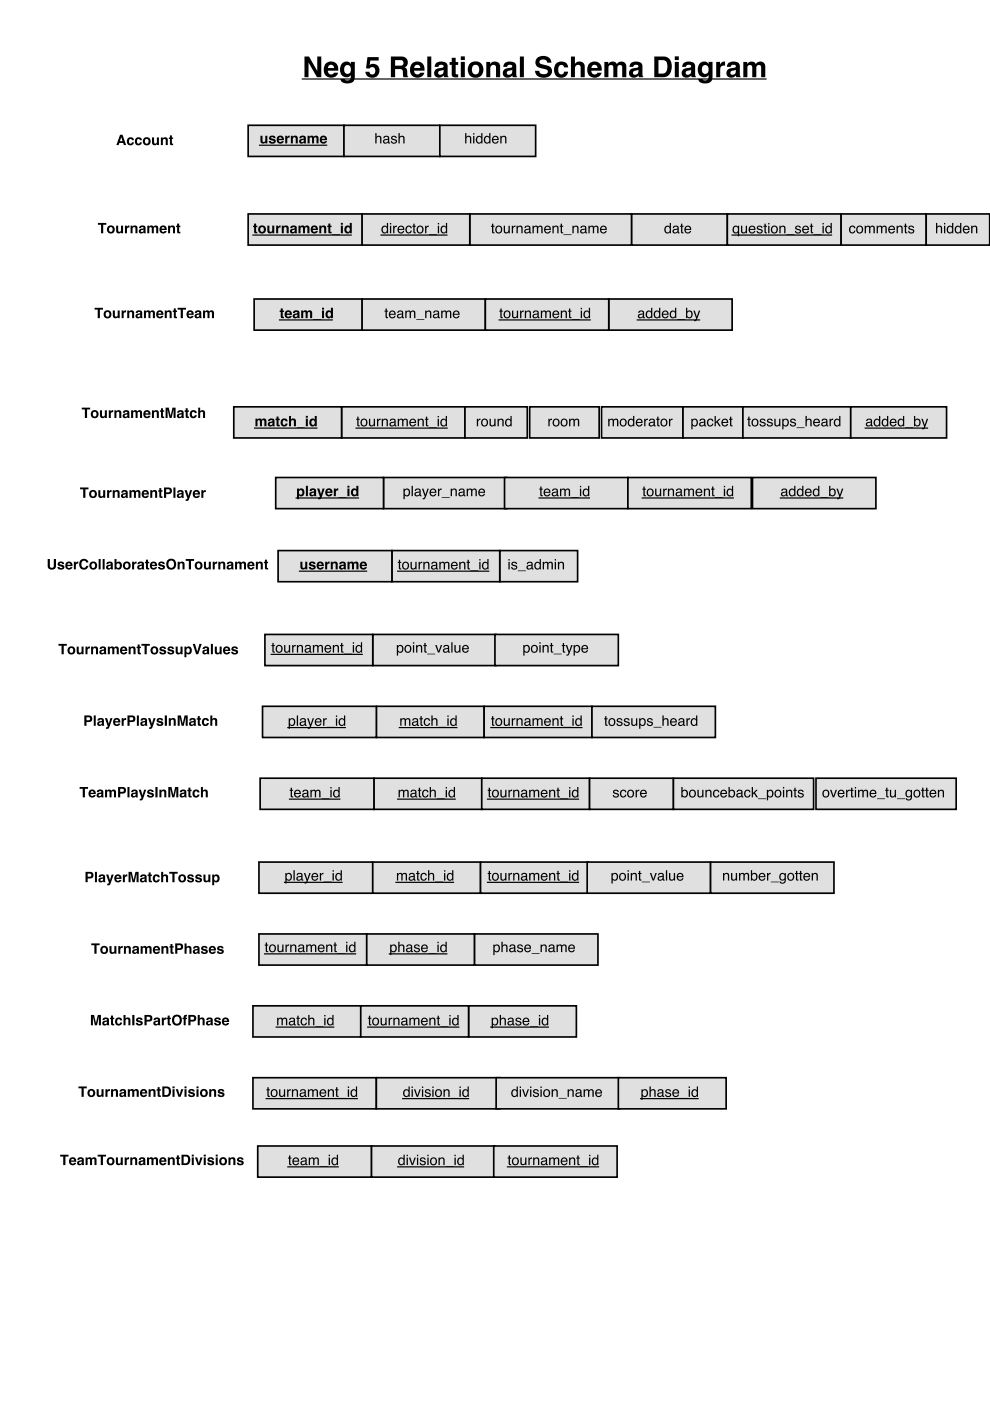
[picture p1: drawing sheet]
<svg xmlns="http://www.w3.org/2000/svg" width="210mm" height="297mm" viewBox="0 0 210 297" stroke-linecap="round" stroke-linejoin="round" font-family="sans-serif">
<path d="M25.7 29.1l-.3 .8h.6zM25.5 28.6h.5l.8 2.2h-.5l-.2-.5h-.8l-.1 .5h-.5zM27.1 29.3a.75 .75 0 0 1 .8-.2 .75 .75 0 0 1 .5 .6l-.5-.1a.45 .45 0 0 0-.6 .2 .45 .45 0 0 0 .2 .6h.3l.2-.2h.4a.8 .8 0 0 1-1.1 .5 .8 .8 0 0 1-.3-1.2zM28.8 29.3a.75 .75 0 0 1 .8-.2 .75 .75 0 0 1 .5 .6l-.5-.1a.45 .45 0 0 0-.6 .2 .45 .45 0 0 0 .2 .6h.3l.2-.2h.4a.8 .8 0 0 1-1.1 .5 .8 .8 0 0 1-.3-1.2zM30.8 29.6a.45 .45 0 0 0 0 .7 .45 .45 0 0 0 .7-.1l-.1-.6-.3-.2zM30.3 29.9a.86 .86 0 0 1 1.7 0 .86 .86 0 0 1-1.7 0zM32.2 29.1h.5v1.1l.2 .2 .4-.2v-1.1h.4v1.7h-.4v-.2a.58 .58 0 0 1-.7 .1 .58 .58 0 0 1-.4-.6zM34.1 29.1h.4v.3a.57 .57 0 0 1 .7-.3 .57 .57 0 0 1 .4 .6v1.1h-.5v-1.1l-.2-.2-.4 .2v1.1h-.4zM36 28.7h.4v.5h.3v.3h-.3l.1 .9 .2 .1v.3l-.5-.1-.2-.1v-1.1h-.2v-.3h.2z" fill="#000"/>
<path d="M52.6 26.6h20.3v6.6h-20.3z" fill="#e0e0e0"/>
<path d="M52.6 26.6h20.3v6.6h-20.3z" fill="none" stroke="#000" stroke-width=".35"/>
<path d="M55.2 28.8h.5v1.1l.2 .2 .3-.3 .1-1h.4v1.6h-.4l-.1-.2a.58 .58 0 0 1-.6 .2 .58 .58 0 0 1-.4-.6zM57.2 28.9a.75 .75 0 0 1 1.2 .4h-.4a.27 .27 0 0 0-.3-.2 .27 .27 0 0 0-.2 .2 .73 .73 0 0 1 .9 .9 .81 .81 0 0 1-1.4-.3h.4a.32 .32 0 0 0 .3 .2 .32 .32 0 0 0 .3-.2 .73 .73 0 0 1-.9-.9zM59.2 29.2l-.1 .2h.7l-.2-.3zM58.9 29a.79 .79 0 0 1 .9-.2 .79 .79 0 0 1 .4 .9h-1.1l.2 .4 .9-.2a.84 .84 0 0 1-1.3 .4 .84 .84 0 0 1 0-1.3zM60.5 28.8h.4v.3l.5-.3v.4a.43 .43 0 0 0-.5 .4v.8h-.4zM61.7 28.8h.4v.2a.57 .57 0 0 1 .6-.2 .57 .57 0 0 1 .4 .5v1.1h-.4v-1.1l-.3-.2-.3 .3v1h-.4zM63.9 29.8v.2a.31 .31 0 0 0 .4 .1 .31 .31 0 0 0 0-.4zM63.6 29a.75 .75 0 0 1 1.2 .3l.1 1.1h-.4l-.1-.2a.56 .56 0 0 1-.7 .2 .56 .56 0 0 1-.3-.7 .56 .56 0 0 1 .8-.3l.2-.1a.26 .26 0 0 0-.3-.2 .26 .26 0 0 0-.2 .2h-.4zM65.2 28.8h.4v.2a.51 .51 0 0 1 .9 0 .54 .54 0 0 1 .7-.2 .54 .54 0 0 1 .3 .6v1h-.4v-1a.26 .26 0 0 0-.3-.3 .26 .26 0 0 0-.2 .3v1h-.4v-1a.27 .27 0 0 0-.3-.3 .27 .27 0 0 0-.3 .3v1h-.4zM68.3 29.2l-.1 .2h.7l-.2-.3zM68 29a.79 .79 0 0 1 1-.2 .79 .79 0 0 1 .3 .9h-1.1l.3 .4 .8-.2a.84 .84 0 0 1-1.3 .4 .84 .84 0 0 1 0-1.3z" fill="#000"/>
<path d="M55 30.8h14.3" fill="none" stroke="#000" stroke-width=".25"/>
<path d="M72.9 26.6h20.4v6.6h-20.4z" fill="#e0e0e0"/>
<path d="M72.9 26.6h20.4v6.6h-20.4z" fill="none" stroke="#000" stroke-width=".35"/>
<path d="M79.6 28.2h.2v.8a.56 .56 0 0 1 .7-.2 .56 .56 0 0 1 .4 .6v1h-.3v-1a.39 .39 0 0 0-.5-.4 .39 .39 0 0 0-.3 .6v.8h-.2zM81.5 29.9a.38 .38 0 0 0 .5 .3 .38 .38 0 0 0 .2-.6zM81.4 29a.71 .71 0 0 1 1.1 .2v1h.2l-.1 .2a.45 .45 0 0 0-.7 0 .49 .49 0 0 1-.7-.3 .49 .49 0 0 1 .5-.6l.5-.1a.36 .36 0 0 0-.3-.4 .36 .36 0 0 0-.4 .3h-.2zM83.1 28.9a.64 .64 0 0 1 1 .4h-.2a.34 .34 0 0 0-.4-.3 .34 .34 0 0 0-.3 .3l.1 .1a.76 .76 0 0 1 .8 .7 .69 .69 0 0 1-.7 .4 .69 .69 0 0 1-.5-.6h.2a.39 .39 0 0 0 .4 .3 .39 .39 0 0 0 .4-.3l-.1-.1a.76 .76 0 0 1-.9-.7zM84.5 28.2h.3v.8a.56 .56 0 0 1 .6-.2 .56 .56 0 0 1 .4 .6v1h-.3v-1a.39 .39 0 0 0-.5-.4 .39 .39 0 0 0-.2 .6v.8h-.3z" fill="#000"/>
<path d="M133.9 45.4h20.3v6.6h-20.3z" fill="#e0e0e0"/>
<path d="M133.9 45.4h20.3v6.6h-20.3z" fill="none" stroke="#000" stroke-width=".35"/>
<path d="M141.3 48.2a.55 .55 0 0 0-.1 .8 .55 .55 0 0 0 .7 .1 .55 .55 0 0 0 .1-.7 .55 .55 0 0 0-.7-.2zM141.2 48l.5-.1 .3 .2v-.8h.3v2.2h-.3v-.3a.73 .73 0 0 1-1 .1 .73 .73 0 0 1-.1-1zM142.9 48.9a.38 .38 0 0 0 .5 .4 .38 .38 0 0 0 .2-.6zM142.7 48a.71 .71 0 0 1 1.2 .3v.9l.2 .1-.2 .2a.45 .45 0 0 0-.6 0 .49 .49 0 0 1-.7-.4 .49 .49 0 0 1 .5-.6l.5-.1a.36 .36 0 0 0-.3-.4 .36 .36 0 0 0-.4 .4h-.2zM144.4 47.4h.3v.5h.2v.2h-.2v1l.2 .1v.3h-.3l-.2-.2v-1.2h-.2v-.2h.2zM145.3 48.1a.73 .73 0 0 1 .9-.2 .73 .73 0 0 1 .4 .8h-1.2a.45 .45 0 0 0 .3 .6 .45 .45 0 0 0 .6-.3h.2a.78 .78 0 0 1-1.1 .4 .78 .78 0 0 1-.2-1.2zM145.5 48.2l-.1 .3h.9l-.3-.4z" fill="#000"/>
<path d="M99.6 45.4h34.3v6.6h-34.3z" fill="#e0e0e0"/>
<path d="M99.6 45.4h34.3v6.6h-34.3z" fill="none" stroke="#000" stroke-width=".35"/>
<g fill="#000">
<path d="M20.8 47.3h1.7v.4h-.6v1.8h-.5v-1.8h-.6zM23.2 48.3a.45 .45 0 0 0 0 .7 .45 .45 0 0 0 .7-.1l-.1-.6-.3-.2zM22.7 48.6a.86 .86 0 0 1 1.7 0 .86 .86 0 0 1-1.7 0zM24.6 47.8h.5v1.1l.2 .2 .3-.2 .1-1.1h.4v1.7h-.4l-.1-.2a.58 .58 0 0 1-.6 .1 .58 .58 0 0 1-.4-.6zM26.5 47.8h.4v.3l.5-.3v.4a.43 .43 0 0 0-.5 .5v.8h-.4zM27.7 47.8h.4v.3a.57 .57 0 0 1 .6-.3 .57 .57 0 0 1 .5 .6v1.1h-.5v-1.1l-.3-.2-.3 .2v1.1h-.4zM30 48.8l-.1 .3a.31 .31 0 0 0 .4 0 .31 .31 0 0 0 .1-.4zM29.6 48a.75 .75 0 0 1 1.3 .3l.1 1.2h-.5v-.2a.56 .56 0 0 1-.8 .2 .56 .56 0 0 1-.2-.7 .56 .56 0 0 1 .7-.3l.2-.1a.26 .26 0 0 0-.2-.3 .26 .26 0 0 0-.3 .3h-.4zM31.2 47.8h.4v.3a.51 .51 0 0 1 .9 0 .54 .54 0 0 1 .7-.3 .54 .54 0 0 1 .4 .6v1.1h-.5v-1.1a.26 .26 0 0 0-.3-.2 .26 .26 0 0 0-.2 .3v1h-.4v-1a.27 .27 0 0 0-.3-.3 .27 .27 0 0 0-.2 .3v1h-.5zM34.4 48.2l-.1 .3h.6l-.2-.3zM34 48a.79 .79 0 0 1 1-.1 .79 .79 0 0 1 .4 .9h-1.2l.3 .4 .8-.2a.84 .84 0 0 1-1.2 .3 .84 .84 0 0 1-.1-1.3zM35.6 47.8h.4v.3a.57 .57 0 0 1 .7-.3 .57 .57 0 0 1 .4 .6v1.1h-.4v-1.1l-.3-.2-.3 .2v1.1h-.5zM37.6 47.4h.4v.5h.2v.3h-.2v.9l.2 .1v.3l-.5-.1-.1-.1v-1.1h-.3v-.3h.3z"/>
<path d="M104.3 47.4h.3v.5h.2v.2h-.2v1l.2 .1v.3h-.3l-.2-.2v-1.2h-.2v-.2h.2zM105.4 48.2a.56 .56 0 0 0-.1 .8 .56 .56 0 0 0 .8 .1 .55 .55 0 0 0 .1-.8 .55 .55 0 0 0-.8-.1zM105.2 48.1a.78 .78 0 0 1 1.1 .1 .78 .78 0 0 1-.1 1.1 .78 .78 0 0 1-1.1-.2l-.1-.7zM106.8 47.9h.3v1a.41 .41 0 0 0 .5 .4 .41 .41 0 0 0 .2-.7v-.7h.3v1.6h-.3v-.3a.55 .55 0 0 1-.6 .3 .55 .55 0 0 1-.4-.6zM108.5 47.9h.3v.2l.5-.3v.3h-.3l-.2 .3v1.1h-.3zM109.5 47.9h.3v.2a.57 .57 0 0 1 .6-.2 .57 .57 0 0 1 .4 .5v1.1h-.3v-1a.39 .39 0 0 0-.4-.4 .39 .39 0 0 0-.3 .5v.9h-.3zM111.4 48.9a.38 .38 0 0 0 .5 .4 .38 .38 0 0 0 .2-.6zM111.3 48a.71 .71 0 0 1 1.2 .3v.9l.1 .1-.1 .2a.45 .45 0 0 0-.7 0 .49 .49 0 0 1-.7-.4 .49 .49 0 0 1 .5-.6l.6-.1a.36 .36 0 0 0-.3-.4 .36 .36 0 0 0-.4 .4h-.3zM112.9 47.9h.3v.2a.52 .52 0 0 1 .9 0 .53 .53 0 0 1 .6-.2 .53 .53 0 0 1 .3 .5v1.1h-.2l-.1-1.3-.2-.1-.4 .2v1.2h-.3v-1.1a.36 .36 0 0 0-.4-.3 .36 .36 0 0 0-.2 .5v.9h-.3zM115.6 48.1a.73 .73 0 0 1 .8-.2 .73 .73 0 0 1 .4 .8h-1.2a.45 .45 0 0 0 .4 .6 .45 .45 0 0 0 .5-.3h.3a.78 .78 0 0 1-1.1 .4 .78 .78 0 0 1-.3-1.2zM115.8 48.2l-.2 .3h.9l-.3-.4zM117.1 47.9h.3v.2a.57 .57 0 0 1 .6-.2 .57 .57 0 0 1 .4 .5v1.1h-.2v-1a.39 .39 0 0 0-.5-.4 .39 .39 0 0 0-.3 .5v.9h-.3zM118.9 47.4h.3v.5h.2v.2h-.2v1l.2 .1v.3h-.4l-.1-.2v-1.2h-.2v-.2h.2zM119.5 49.7h1.7v.1h-1.7zM121.4 47.9h.2v.2a.57 .57 0 0 1 .7-.2 .57 .57 0 0 1 .4 .5v1.1h-.3v-1a.39 .39 0 0 0-.5-.4 .39 .39 0 0 0-.3 .5v.9h-.2zM123.3 48.9a.38 .38 0 0 0 .5 .4 .38 .38 0 0 0 .2-.6zM123.2 48a.71 .71 0 0 1 1.1 .3v.9l.2 .1-.1 .2a.45 .45 0 0 0-.7 0 .49 .49 0 0 1-.7-.4 .49 .49 0 0 1 .5-.6l.5-.1a.36 .36 0 0 0-.3-.4 .36 .36 0 0 0-.4 .4h-.2zM124.8 47.9h.2v.2a.52 .52 0 0 1 .9 0 .53 .53 0 0 1 .6-.2 .53 .53 0 0 1 .4 .5v1.1h-.3v-1.3l-.3-.1-.3 .2v1.2h-.3v-1.1a.36 .36 0 0 0-.5-.3 .36 .36 0 0 0-.2 .5v.9h-.2zM127.4 48.1a.73 .73 0 0 1 .9-.2 .73 .73 0 0 1 .4 .8h-1.2a.45 .45 0 0 0 .3 .6 .45 .45 0 0 0 .6-.3h.2a.78 .78 0 0 1-1.1 .4 .78 .78 0 0 1-.2-1.2zM127.6 48.2l-.1 .3h.9l-.3-.4z"/>
</g>
<path d="M154.2 45.4h24.1v6.6h-24.1z" fill="#e0e0e0"/>
<path d="M154.2 45.4h24.1v6.6h-24.1z" fill="none" stroke="#000" stroke-width=".35"/>
<path d="M155.7 48.2a.53 .53 0 0 0-.1 .8 .53 .53 0 0 0 .8 0 .53 .53 0 0 0 0-.7 .53 .53 0 0 0-.7-.1zM155.5 48.1l.5-.3 .5 .3v-.2h.2v2.2h-.3v-.8a.73 .73 0 0 1-1 0 .73 .73 0 0 1 0-1zM157.1 47.9h.3v1a.41 .41 0 0 0 .5 .4 .41 .41 0 0 0 .2-.7v-.7h.3v1.6h-.3v-.3a.55 .55 0 0 1-.6 .3 .55 .55 0 0 1-.4-.6zM158.9 48.1a.73 .73 0 0 1 .9-.2 .73 .73 0 0 1 .4 .8h-1.2a.45 .45 0 0 0 .3 .6 .45 .45 0 0 0 .6-.3h.3a.78 .78 0 0 1-1.2 .4 .78 .78 0 0 1-.2-1.2zM159.1 48.2l-.1 .3h.9l-.3-.4zM160.6 48a.64 .64 0 0 1 1.1 .3h-.3a.34 .34 0 0 0-.3-.3 .34 .34 0 0 0-.4 .4h.1a.76 .76 0 0 1 .9 .8 .69 .69 0 0 1-.7 .3 .69 .69 0 0 1-.6-.5h.3a.39 .39 0 0 0 .4 .3 .39 .39 0 0 0 .3-.4 .76 .76 0 0 1-.9-.8zM162.1 47.4h.3v.5h.2v.2h-.2v1l.2 .1v.3h-.4l-.1-.2v-1.2h-.2v-.2h.2zM162.9 47.9h.2v1.6h-.2zM162.9 47.3h.2v.3h-.2zM163.8 48.2a.56 .56 0 0 0 0 .8 .56 .56 0 0 0 .7 .1 .55 .55 0 0 0 .1-.8 .55 .55 0 0 0-.8-.1zM163.6 48.1a.78 .78 0 0 1 1.1 .1 .78 .78 0 0 1-.1 1.1 .78 .78 0 0 1-1.1-.2v-.7zM165.2 47.9h.3v.2a.57 .57 0 0 1 .7-.2 .57 .57 0 0 1 .3 .5v1.1h-.2v-1a.39 .39 0 0 0-.5-.4 .39 .39 0 0 0-.3 .5v.9h-.3zM166.7 49.7h1.7v.1h-1.7zM168.7 48a.64 .64 0 0 1 1.1 .3h-.3a.34 .34 0 0 0-.3-.3 .34 .34 0 0 0-.3 .4h.1a.76 .76 0 0 1 .8 .8 .69 .69 0 0 1-.7 .3 .69 .69 0 0 1-.6-.5h.3a.39 .39 0 0 0 .4 .3 .39 .39 0 0 0 .4-.4h-.1a.76 .76 0 0 1-.9-.8zM170.3 48.1a.73 .73 0 0 1 .9-.2 .73 .73 0 0 1 .3 .8h-1.1a.45 .45 0 0 0 .3 .6 .45 .45 0 0 0 .5-.3h.3a.78 .78 0 0 1-1.1 .4 .78 .78 0 0 1-.2-1.2zM170.5 48.2l-.1 .3h.8l-.2-.4zM171.9 47.4h.3v.5h.2v.2h-.2v1l.2 .1v.3h-.3l-.2-.2v-1.2h-.2v-.2h.2zM172.5 49.7h1.7v.1h-1.7zM174.4 47.9h.3v1.6h-.3zM174.4 47.3h.3v.3h-.3zM175.4 48.2a.55 .55 0 0 0-.1 .8 .55 .55 0 0 0 .7 .1 .55 .55 0 0 0 .1-.7 .55 .55 0 0 0-.7-.2zM175.3 48l.5-.1 .3 .2v-.8h.3v2.2h-.3v-.3a.73 .73 0 0 1-1 .1 .73 .73 0 0 1-.1-1z" fill="#000"/>
<path d="M155.2 49.8h21.1" fill="none" stroke="#000" stroke-width=".25"/>
<path d="M178.3 45.4h18.1v6.6h-18.1z" fill="#e0e0e0"/>
<path d="M178.3 45.4h18.1v6.6h-18.1z" fill="none" stroke="#000" stroke-width=".35"/>
<path d="M180.2 48.1a.65 .65 0 0 1 .7-.3 .65 .65 0 0 1 .5 .6h-.3a.44 .44 0 0 0-.6-.3 .44 .44 0 0 0-.2 .6 .42 .42 0 0 0 .3 .6 .42 .42 0 0 0 .5-.4h.3a.72 .72 0 0 1-1 .6 .72 .72 0 0 1-.4-1.1zM181.9 48.2a.56 .56 0 0 0 0 .8 .56 .56 0 0 0 .7 .1 .55 .55 0 0 0 .1-.8 .55 .55 0 0 0-.8-.1zM181.7 48.1a.78 .78 0 0 1 1.1 .1 .78 .78 0 0 1-.1 1.1 .78 .78 0 0 1-1.1-.2v-.7zM183.3 47.9h.3v.2a.52 .52 0 0 1 .9 0 .53 .53 0 0 1 .6-.2 .53 .53 0 0 1 .4 .5v1.1h-.3v-1.3l-.3-.1-.3 .2-.1 1.2h-.2v-1.1a.36 .36 0 0 0-.5-.3 .36 .36 0 0 0-.2 .5v.9h-.3zM185.9 47.9h.2v.2a.52 .52 0 0 1 .9 0 .53 .53 0 0 1 .6-.2 .53 .53 0 0 1 .4 .5v1.1h-.3v-1.3l-.2-.1-.4 .2v1.2h-.3v-1.1a.36 .36 0 0 0-.5-.3 .36 .36 0 0 0-.2 .5v.9h-.2zM188.5 48.1a.73 .73 0 0 1 .9-.2 .73 .73 0 0 1 .4 .8h-1.2a.45 .45 0 0 0 .3 .6 .45 .45 0 0 0 .6-.3h.2a.78 .78 0 0 1-1.1 .4 .78 .78 0 0 1-.2-1.2zM188.7 48.2l-.1 .3h.9l-.3-.4zM190.1 47.9h.3v.2a.57 .57 0 0 1 .6-.2 .57 .57 0 0 1 .4 .5v1.1h-.3v-1a.39 .39 0 0 0-.5-.4 .39 .39 0 0 0-.2 .5v.9h-.3zM191.8 47.4h.3v.5h.3v.2h-.3v1l.3 .1v.3h-.4l-.1-.2-.1-1.2h-.2v-.2h.2zM192.7 48a.64 .64 0 0 1 1.1 .3h-.3a.34 .34 0 0 0-.3-.3 .34 .34 0 0 0-.3 .4h.1a.76 .76 0 0 1 .8 .8 .69 .69 0 0 1-.7 .3 .69 .69 0 0 1-.6-.5h.3a.39 .39 0 0 0 .4 .3 .39 .39 0 0 0 .4-.4h-.1a.76 .76 0 0 1-.9-.8z" fill="#000"/>
<path d="M76.7 45.4h22.9v6.6h-22.9z" fill="#e0e0e0"/>
<path d="M76.7 45.4h22.9v6.6h-22.9z" fill="none" stroke="#000" stroke-width=".35"/>
<path d="M81.3 48.2a.55 .55 0 0 0-.1 .8 .55 .55 0 0 0 .7 .1 .55 .55 0 0 0 .1-.7 .55 .55 0 0 0-.7-.2zM81.2 48l.5-.1 .3 .2v-.8h.3v2.2h-.3v-.3a.73 .73 0 0 1-1 .1 .73 .73 0 0 1-.1-1zM82.7 47.9h.2v1.6h-.2zM82.7 47.3h.2v.3h-.2zM83.4 47.9h.2v.2l.5-.3v.3h-.2l-.2 .3-.1 1.1h-.2zM84.5 48.1a.73 .73 0 0 1 .9-.2 .73 .73 0 0 1 .3 .8h-1.1a.45 .45 0 0 0 .3 .6 .45 .45 0 0 0 .5-.3h.3a.78 .78 0 0 1-1.1 .4 .78 .78 0 0 1-.2-1.2zM84.7 48.2l-.1 .3h.9l-.3-.4zM86.2 48.1a.65 .65 0 0 1 .7-.3 .65 .65 0 0 1 .4 .6h-.2a.44 .44 0 0 0-.6-.3 .44 .44 0 0 0-.3 .6 .42 .42 0 0 0 .3 .6 .42 .42 0 0 0 .6-.4h.2a.72 .72 0 0 1-.9 .6 .72 .72 0 0 1-.4-1.1zM87.6 47.4h.3v.5h.3v.2h-.3v1l.3 .1v.3h-.4l-.1-.2-.1-1.2h-.2v-.2h.2zM88.7 48.2a.56 .56 0 0 0 0 .8 .56 .56 0 0 0 .7 .1 .55 .55 0 0 0 .1-.8 .55 .55 0 0 0-.8-.1zM88.5 48.1a.78 .78 0 0 1 1.1 .1 .78 .78 0 0 1-.1 1.1 .78 .78 0 0 1-1.1-.2l-.1-.7zM90.1 47.9h.3v.2l.5-.3v.3h-.3l-.2 .3v1.1h-.3zM90.9 49.7h1.7v.1h-1.7zM92.8 47.9h.3v1.6h-.3zM92.8 47.3h.3v.3h-.3zM93.8 48.2a.55 .55 0 0 0-.1 .8 .55 .55 0 0 0 .7 .1 .55 .55 0 0 0 .1-.7 .55 .55 0 0 0-.7-.2zM93.7 48l.5-.1 .3 .2v-.8h.3v2.2h-.2v-.3a.73 .73 0 0 1-1.1 .1 .73 .73 0 0 1 0-1z" fill="#000"/>
<path d="M80.8 49.8h14" fill="none" stroke="#000" stroke-width=".25"/>
<path d="M52.6 45.4h24.1v6.6h-24.1z" fill="#e0e0e0"/>
<path d="M52.6 45.4h24.1v6.6h-24.1z" fill="none" stroke="#000" stroke-width=".35"/>
<g fill="#000">
<path d="M53.9 47.4h.4v.5h.3v.3h-.3v.9l.3 .1v.3l-.6-.1-.1-.1v-1.1h-.2v-.3h.2zM55.3 48.3a.45 .45 0 0 0-.1 .7 .45 .45 0 0 0 .7-.1l-.1-.6-.2-.2zM54.7 48.6a.86 .86 0 0 1 1.7 0 .86 .86 0 0 1-1.7 0zM56.7 47.8h.4v1.1l.3 .2 .3-.2v-1.1h.4v1.7h-.4v-.2a.58 .58 0 0 1-.7 .1 .58 .58 0 0 1-.3-.6zM58.6 47.8h.4v.3l.5-.3v.4a.43 .43 0 0 0-.5 .5v.8h-.4zM59.7 47.8h.4v.3a.57 .57 0 0 1 .7-.3 .57 .57 0 0 1 .4 .6v1.1h-.4v-1.1l-.3-.2-.3 .2v1.1h-.5zM62 48.8l-.1 .3a.31 .31 0 0 0 .5 0 .31 .31 0 0 0 0-.4zM61.7 48a.75 .75 0 0 1 1.2 .3l.1 1.2h-.5v-.2a.56 .56 0 0 1-.7 .2 .56 .56 0 0 1-.3-.7 .56 .56 0 0 1 .7-.3l.3-.1a.26 .26 0 0 0-.3-.3 .26 .26 0 0 0-.2 .3h-.5zM63.3 47.8h.4v.3a.51 .51 0 0 1 .9 0 .54 .54 0 0 1 .7-.3 .54 .54 0 0 1 .3 .6v1.1h-.4v-1.1a.26 .26 0 0 0-.3-.2 .26 .26 0 0 0-.2 .3v1h-.5v-1a.27 .27 0 0 0-.2-.3 .27 .27 0 0 0-.3 .3v1h-.4zM66.4 48.2l-.1 .3h.7l-.2-.3zM66.1 48a.79 .79 0 0 1 .9-.1 .79 .79 0 0 1 .4 .9h-1.1l.2 .4 .9-.2a.84 .84 0 0 1-1.3 .3 .84 .84 0 0 1 0-1.3zM67.7 47.8h.4v.3a.57 .57 0 0 1 .6-.3 .57 .57 0 0 1 .5 .6v1.1h-.5v-1.1l-.2-.2-.4 .2v1.1h-.4zM69.6 47.4h.4v.5h.3v.3h-.3v.9l.3 .1v.3l-.5-.1-.2-.1v-1.1h-.2v-.3h.2zM70.4 49.7h1.7v.1h-1.7zM72.3 47.3h.4v.3h-.4zM72.3 47.8h.4v1.7h-.4zM73.2 48l.5-.2 .5 .2v-.7h.4v2.2h-.4v-.3a.7 .7 0 0 1-1 .2 .7 .7 0 0 1-.2-1zM73.5 48.3a.43 .43 0 0 0 0 .7 .43 .43 0 0 0 .6-.1 .42 .42 0 0 0 0-.6 .42 .42 0 0 0-.6 0z"/>
<path d="M20.1 65.3h1.7v.3h-.6v1.9h-.5v-1.9h-.6zM22.5 66.3a.45 .45 0 0 0 0 .7 .45 .45 0 0 0 .7-.1l-.1-.6-.3-.2zM22 66.6a.86 .86 0 0 1 1.7 0 .86 .86 0 0 1-1.7 0zM23.9 65.8h.5v1.1l.2 .2 .3-.2 .1-1.1h.4v1.7h-.4l-.1-.2a.58 .58 0 0 1-.7 .1 .58 .58 0 0 1-.3-.6zM25.8 65.8h.4v.3l.5-.3v.4a.43 .43 0 0 0-.5 .5v.8h-.4zM27 65.8h.4v.3a.57 .57 0 0 1 .6-.3 .57 .57 0 0 1 .4 .6v1.1h-.4v-1.1l-.3-.3-.3 .3v1.1h-.4zM29.2 66.8v.3a.31 .31 0 0 0 .4 0 .31 .31 0 0 0 0-.4zM28.9 66a.75 .75 0 0 1 1.3 .3v1.2h-.4l-.1-.2a.56 .56 0 0 1-.7 .2 .56 .56 0 0 1-.2-.8 .56 .56 0 0 1 .7-.2l.2-.1a.26 .26 0 0 0-.2-.3 .26 .26 0 0 0-.3 .3h-.4zM30.5 65.8h.4v.3a.51 .51 0 0 1 .9 0 .54 .54 0 0 1 .7-.3 .54 .54 0 0 1 .4 .6l-.1 1.1h-.4v-1.1a.26 .26 0 0 0-.3-.2 .26 .26 0 0 0-.2 .3v1h-.4v-1a.27 .27 0 0 0-.3-.3 .27 .27 0 0 0-.2 .3v1h-.5zM33.6 66.2l-.1 .3h.7l-.2-.3zM33.3 66a.79 .79 0 0 1 1-.1 .79 .79 0 0 1 .3 .9h-1.1l.3 .3 .8-.1a.84 .84 0 0 1-1.2 .3 .84 .84 0 0 1-.1-1.3zM34.9 65.8h.4v.3a.57 .57 0 0 1 .7-.3 .57 .57 0 0 1 .4 .6v1.1h-.4v-1.1l-.3-.3-.3 .3v1.1h-.5zM36.9 65.4h.4v.4h.2v.3h-.2v1h.2v.4l-.5-.1-.1-.1v-1.2h-.3v-.3h.3zM37.7 65.3h1.7v.3h-.6v1.9h-.5v-1.9h-.6zM40.1 66.2l-.1 .3h.6l-.2-.3zM39.8 66a.79 .79 0 0 1 .9-.1 .79 .79 0 0 1 .4 .9h-1.1l.2 .3 .9-.1a.84 .84 0 0 1-1.3 .3 .84 .84 0 0 1 0-1.3zM41.8 66.8l-.1 .3a.31 .31 0 0 0 .4 0 .31 .31 0 0 0 .1-.4zM41.4 66a.75 .75 0 0 1 1.3 .3l.1 1.2h-.5v-.2a.56 .56 0 0 1-.8 .2 .56 .56 0 0 1-.2-.8 .56 .56 0 0 1 .7-.2l.2-.1a.26 .26 0 0 0-.2-.3 .26 .26 0 0 0-.3 .3h-.4zM43 65.8h.5v.3a.51 .51 0 0 1 .9 0 .54 .54 0 0 1 .6-.3 .54 .54 0 0 1 .4 .6v1.1h-.5v-1.1a.26 .26 0 0 0-.3-.2 .26 .26 0 0 0-.2 .3v1h-.4v-1a.27 .27 0 0 0-.3-.3 .27 .27 0 0 0-.2 .3v1h-.5z"/>
</g>
<path d="M53.6 49.8h20.9" fill="none" stroke="#000" stroke-width=".25"/>
<path d="M76.7 63.4h26.2v6.6h-26.2z" fill="#e0e0e0"/>
<path d="M76.7 63.4h26.2v6.6h-26.2z" fill="none" stroke="#000" stroke-width=".35"/>
<path d="M81.7 65.4h.3v.5h.3v.2h-.3v1l.3 .1v.3h-.4l-.1-.2-.1-1.2h-.2v-.2h.2zM82.7 66.1a.73 .73 0 0 1 .8-.2 .73 .73 0 0 1 .4 .8h-1.2a.45 .45 0 0 0 .4 .6 .45 .45 0 0 0 .5-.3h.3a.78 .78 0 0 1-1.1 .4 .78 .78 0 0 1-.3-1.2zM82.9 66.2l-.2 .3h.9l-.3-.4zM84.5 66.9a.38 .38 0 0 0 .5 .3 .38 .38 0 0 0 .2-.5zM84.3 66a.71 .71 0 0 1 1.2 .3v.9l.2 .1-.2 .2a.45 .45 0 0 0-.7 0 .49 .49 0 0 1-.6-.4 .49 .49 0 0 1 .5-.6l.5-.1a.36 .36 0 0 0-.3-.4 .36 .36 0 0 0-.4 .3h-.3zM85.9 65.9h.3v.2a.52 .52 0 0 1 .9 0 .53 .53 0 0 1 .6-.3 .53 .53 0 0 1 .4 .6v1.1h-.3v-1.3l-.3-.1-.3 .2-.1 1.2h-.2v-1.1a.36 .36 0 0 0-.5-.3 .36 .36 0 0 0-.2 .5v.9h-.3zM88.3 67.7h1.7v.1h-1.7zM90.2 65.9h.2v.2a.57 .57 0 0 1 .7-.3 .57 .57 0 0 1 .4 .6v1.1h-.3v-1.1a.39 .39 0 0 0-.5-.3 .39 .39 0 0 0-.3 .5v.9h-.2zM92.1 66.9a.38 .38 0 0 0 .5 .3 .38 .38 0 0 0 .2-.5zM91.9 66a.71 .71 0 0 1 1.2 .3v.9l.2 .1-.2 .2a.45 .45 0 0 0-.6 0 .49 .49 0 0 1-.7-.4 .49 .49 0 0 1 .5-.6l.5-.1a.36 .36 0 0 0-.3-.4 .36 .36 0 0 0-.4 .3h-.2zM93.5 65.9h.3v.2a.52 .52 0 0 1 .9 0 .53 .53 0 0 1 .6-.3 .53 .53 0 0 1 .4 .6v1.1h-.3v-1.3l-.3-.1-.3 .2-.1 1.2h-.2v-1.1a.36 .36 0 0 0-.5-.3 .36 .36 0 0 0-.2 .5v.9h-.3zM96.2 66.1a.73 .73 0 0 1 .9-.2 .73 .73 0 0 1 .3 .8h-1.1a.45 .45 0 0 0 .3 .6 .45 .45 0 0 0 .6-.3h.2a.78 .78 0 0 1-1.1 .4 .78 .78 0 0 1-.2-1.2zM96.4 66.2l-.1 .3h.9l-.3-.4z" fill="#000"/>
<path d="M53.9 63.4h22.8v6.6h-22.8z" fill="#e0e0e0"/>
<path d="M53.9 63.4h22.8v6.6h-22.8z" fill="none" stroke="#000" stroke-width=".35"/>
<g fill="#000">
<path d="M59.5 65.4h.4v.4h.3v.3h-.3l.1 1h.2v.4l-.5-.1-.2-.1v-1.2h-.2v-.3h.2zM60.9 66.2l-.1 .3h.6l-.2-.3zM60.6 66a.79 .79 0 0 1 .9-.1 .79 .79 0 0 1 .4 .9h-1.1l.2 .3 .9-.1a.84 .84 0 0 1-1.3 .3 .84 .84 0 0 1 0-1.3zM62.6 66.8l-.1 .3a.31 .31 0 0 0 .4 0 .31 .31 0 0 0 .1-.4zM62.2 66a.75 .75 0 0 1 1.3 .3l.1 1.2h-.5v-.2a.56 .56 0 0 1-.8 .2 .56 .56 0 0 1-.2-.8 .56 .56 0 0 1 .7-.2l.2-.1a.26 .26 0 0 0-.2-.3 .26 .26 0 0 0-.3 .3h-.4zM63.9 65.8h.4v.3a.51 .51 0 0 1 .9 0 .54 .54 0 0 1 .6-.3 .54 .54 0 0 1 .4 .6v1.1h-.5v-1.1a.26 .26 0 0 0-.2-.2 .26 .26 0 0 0-.3 .3v1h-.4v-1a.27 .27 0 0 0-.2-.3 .27 .27 0 0 0-.3 .3v1h-.4zM66.4 67.7h1.7v.1h-1.7zM68.3 65.2h.4v.4h-.4zM68.3 65.8h.4v1.7h-.4zM69.2 66l.5-.2 .5 .2v-.7h.4v2.2h-.4v-.3a.7 .7 0 0 1-1 .2 .7 .7 0 0 1-.2-1zM69.5 66.3a.43 .43 0 0 0 0 .7 .43 .43 0 0 0 .6-.1 .42 .42 0 0 0 0-.6 .42 .42 0 0 0-.6 0z"/>
<path d="M17.3 86.4h1.8v.4h-.6v1.8h-.5v-1.8h-.7zM19.8 87.4a.45 .45 0 0 0-.1 .7 .45 .45 0 0 0 .7-.1v-.6l-.3-.1zM19.2 87.8a.9 .9 0 0 1 1.8 0 .9 .9 0 0 1-1.8 0zM21.2 87h.4v1.1l.3 .2 .3-.3v-1h.5v1.6h-.5v-.2a.58 .58 0 0 1-.7 .2 .58 .58 0 0 1-.3-.6zM23.1 87h.4v.3l.5-.3v.4a.43 .43 0 0 0-.5 .4v.8h-.4zM24.3 87h.4v.2a.57 .57 0 0 1 .6-.2 .57 .57 0 0 1 .4 .5v1.1h-.4v-1.1l-.3-.2-.3 .3v1h-.4zM26.5 88l-.1 .2a.31 .31 0 0 0 .5 .1 .31 .31 0 0 0 0-.4zM26.2 87.2a.75 .75 0 0 1 1.2 .3l.1 1.1h-.4l-.1-.2a.56 .56 0 0 1-.7 .2 .56 .56 0 0 1-.3-.7 .56 .56 0 0 1 .7-.3l.3-.1a.26 .26 0 0 0-.3-.2 .26 .26 0 0 0-.2 .2h-.4zM27.8 87h.4v.2a.51 .51 0 0 1 .9 0 .54 .54 0 0 1 .7-.2 .54 .54 0 0 1 .3 .6v1h-.4v-1a.26 .26 0 0 0-.3-.3 .26 .26 0 0 0-.2 .4v.9h-.5v-.9a.27 .27 0 0 0-.2-.4 .27 .27 0 0 0-.3 .3v1h-.4zM30.9 87.4l-.1 .2h.7l-.2-.3zM30.6 87.2a.79 .79 0 0 1 .9-.2 .79 .79 0 0 1 .4 .9h-1.1l.3 .4 .8-.2a.84 .84 0 0 1-1.3 .4 .84 .84 0 0 1 0-1.3zM32.2 87h.4v.2a.57 .57 0 0 1 .7-.2 .57 .57 0 0 1 .4 .5v1.1h-.5v-1.1l-.2-.2-.4 .3v1h-.4zM34.1 86.6h.4v.4h.3v.3h-.3l.1 1h.2v.3h-.5l-.2-.2v-1.1h-.2v-.3h.2zM35.1 86.4h.7l.4 1.7 .4-1.7h.6v2.2h-.4v-1.8l-.4 1.8h-.5l-.4-1.8v1.8h-.4zM38 88l-.1 .2a.31 .31 0 0 0 .5 .1 .31 .31 0 0 0 0-.4zM37.7 87.2a.75 .75 0 0 1 1.2 .3l.1 1.1h-.4l-.1-.2a.56 .56 0 0 1-.7 .2 .56 .56 0 0 1-.3-.7 .56 .56 0 0 1 .8-.3l.2-.1a.26 .26 0 0 0-.3-.2 .26 .26 0 0 0-.2 .2h-.4zM39.4 86.6h.4v.4h.3v.3h-.3v1h.3v.3h-.6l-.1-.2v-1.1h-.3v-.3h.3zM40.4 87.2a.75 .75 0 0 1 .8-.2 .75 .75 0 0 1 .5 .6l-.4-.1a.45 .45 0 0 0-.7 .1 .45 .45 0 0 0 .2 .7h.3l.2-.3h.4a.8 .8 0 0 1-1.1 .6 .8 .8 0 0 1-.3-1.2zM42 86.4h.4v.8a.58 .58 0 0 1 .8-.2 .58 .58 0 0 1 .3 .7v.9h-.4l-.1-1.1-.2-.2-.3 .3-.1 1h-.4z"/>
</g>
<path d="M59.3 67.8h11.1" fill="none" stroke="#000" stroke-width=".25"/>
<path d="M72.4 86.3h26.2v6.6h-26.2z" fill="#e0e0e0"/>
<path d="M72.4 86.3h26.2v6.6h-26.2z" fill="none" stroke="#000" stroke-width=".35"/>
<path d="M75.7 88.3h.3v.5h.3v.2h-.3v1l.3 .2v.2h-.4l-.1-.2-.1-1.2h-.2v-.2h.2zM76.8 89.2a.56 .56 0 0 0 0 .7 .56 .56 0 0 0 .7 .1 .55 .55 0 0 0 .1-.8 .55 .55 0 0 0-.8 0zM76.6 89a.78 .78 0 0 1 1.1 .1 .78 .78 0 0 1-.1 1.1 .78 .78 0 0 1-1.1-.1v-.7zM78.2 88.8h.3v1a.41 .41 0 0 0 .5 .4 .41 .41 0 0 0 .2-.6v-.8h.3v1.6h-.2v-.3a.55 .55 0 0 1-.7 .3 .55 .55 0 0 1-.4-.5zM79.9 88.8h.3v.3l.5-.3v.2l-.3 .1-.2 .2v1.1h-.3zM80.9 88.8h.3v.2a.57 .57 0 0 1 .6-.2 .57 .57 0 0 1 .4 .6v1h-.2v-1a.39 .39 0 0 0-.5-.4 .39 .39 0 0 0-.3 .5v.9h-.3zM82.9 89.8a.38 .38 0 0 0 .5 .4 .38 .38 0 0 0 .2-.6zM82.7 89a.71 .71 0 0 1 1.2 .2v.9l.2 .1-.2 .2a.45 .45 0 0 0-.7 0 .49 .49 0 0 1-.6-.3 .49 .49 0 0 1 .5-.6l.5-.2a.36 .36 0 0 0-.3-.3 .36 .36 0 0 0-.4 .3h-.3zM84.3 88.8h.3v.2a.52 .52 0 0 1 .9 0 .53 .53 0 0 1 .6-.2 .53 .53 0 0 1 .4 .5v1.1h-.3v-1.3l-.3-.1-.3 .2-.1 1.2h-.2v-1.1a.36 .36 0 0 0-.5-.3 .36 .36 0 0 0-.2 .5v.9h-.3zM87 89a.73 .73 0 0 1 .9-.2 .73 .73 0 0 1 .3 .9h-1.1a.45 .45 0 0 0 .3 .5 .45 .45 0 0 0 .5-.3h.3a.78 .78 0 0 1-1.1 .4 .78 .78 0 0 1-.2-1.1zM87.2 89.1l-.1 .4h.9l-.3-.5zM88.6 88.8h.2v.2a.57 .57 0 0 1 .7-.2 .57 .57 0 0 1 .4 .6v1h-.3v-1a.39 .39 0 0 0-.5-.4 .39 .39 0 0 0-.3 .5v.9h-.2zM90.3 88.3h.3v.5h.2v.2h-.2v1l.2 .2v.2h-.3l-.2-.2v-1.2h-.2v-.2h.2zM90.9 90.6h1.7v.2h-1.7zM92.8 88.8h.3v1.6h-.3zM92.8 88.2h.3v.3h-.3zM93.8 89.1a.55 .55 0 0 0-.1 .8 .55 .55 0 0 0 .7 .1 .55 .55 0 0 0 .1-.7 .55 .55 0 0 0-.7-.2zM93.7 88.9l.5-.1 .3 .2v-.8h.3v2.2h-.3v-.2a.73 .73 0 0 1-1 0 .73 .73 0 0 1-.1-1z" fill="#000"/>
<path d="M75.5 90.8h19.3" fill="none" stroke="#000" stroke-width=".25"/>
<path d="M49.6 86.3h22.8v6.6h-22.8z" fill="#e0e0e0"/>
<path d="M49.6 86.3h22.8v6.6h-22.8z" fill="none" stroke="#000" stroke-width=".35"/>
<path d="M54.2 88.8h.4v.2a.51 .51 0 0 1 .9 0 .54 .54 0 0 1 .6-.3 .54 .54 0 0 1 .4 .7v1h-.4v-1.1a.26 .26 0 0 0-.3-.2 .26 .26 0 0 0-.3 .3v1h-.4v-1a.27 .27 0 0 0-.2-.3 .27 .27 0 0 0-.3 .3v1h-.4zM57.3 89.7l-.1 .3a.31 .31 0 0 0 .4 .1 .31 .31 0 0 0 .1-.5zM56.9 88.9a.75 .75 0 0 1 1.3 .3l.1 1.2h-.5v-.2a.56 .56 0 0 1-.8 .2 .56 .56 0 0 1-.2-.7 .56 .56 0 0 1 .7-.3l.3-.1a.26 .26 0 0 0-.3-.3 .26 .26 0 0 0-.3 .3h-.4zM58.6 88.3h.5v.5h.2v.3h-.2v.9l.2 .1v.3h-.5l-.1-.2-.1-1.1h-.2v-.3h.2zM59.7 89a.75 .75 0 0 1 .8-.3 .75 .75 0 0 1 .5 .6h-.5a.45 .45 0 0 0-.6 .1 .45 .45 0 0 0 .2 .6l.3 .1 .2-.3h.4a.8 .8 0 0 1-1.1 .6 .8 .8 0 0 1-.3-1.3zM61.3 88.2h.4v.8a.58 .58 0 0 1 .7-.2 .58 .58 0 0 1 .3 .6v1h-.4v-1.1l-.3-.2-.3 .2v1.1h-.4zM62.9 90.6h1.7v.2h-1.7zM64.8 88.2h.5v.4h-.5zM64.8 88.8h.5v1.6h-.5zM65.8 89l.5-.3 .4 .3v-.8h.5v2.2h-.5v-.2a.7 .7 0 0 1-.9 .1 .7 .7 0 0 1-.2-.9zM66.1 89.2a.43 .43 0 0 0 0 .7 .43 .43 0 0 0 .6-.1 .42 .42 0 0 0 0-.6 .42 .42 0 0 0-.6 0z" fill="#000"/>
<path d="M54 90.8h13.2" fill="none" stroke="#000" stroke-width=".25"/>
<path d="M98.6 86.3h13.2v6.6h-13.2z" fill="#e0e0e0"/>
<path d="M98.6 86.3h13.2v6.6h-13.2z" fill="none" stroke="#000" stroke-width=".35"/>
<path d="M101.1 88.8h.3v.3l.5-.3v.2l-.3 .1-.2 .2v1.1h-.3zM102.4 89.2a.56 .56 0 0 0-.1 .7 .56 .56 0 0 0 .8 .1 .55 .55 0 0 0 .1-.8 .55 .55 0 0 0-.8 0zM102.2 89a.78 .78 0 0 1 1.1 .1 .78 .78 0 0 1-.1 1.1 .78 .78 0 0 1-1.1-.1l-.1-.7zM103.8 88.8h.3v1a.41 .41 0 0 0 .5 .4 .41 .41 0 0 0 .2-.6v-.8h.3v1.6h-.3v-.3a.55 .55 0 0 1-.6 .3 .55 .55 0 0 1-.4-.5zM105.5 88.8h.2v.2a.57 .57 0 0 1 .7-.2 .57 .57 0 0 1 .4 .6v1h-.3v-1a.39 .39 0 0 0-.5-.4 .39 .39 0 0 0-.2 .5v.9h-.3zM107.5 89.1a.55 .55 0 0 0-.1 .8 .55 .55 0 0 0 .7 .1 .55 .55 0 0 0 .1-.7 .55 .55 0 0 0-.7-.2zM107.4 88.9l.5-.1 .3 .2v-.8h.3v2.2h-.3v-.2a.73 .73 0 0 1-1 0 .73 .73 0 0 1 0-1z" fill="#000"/>
<path d="M112.3 86.3h14.7v6.6h-14.7z" fill="#e0e0e0"/>
<path d="M112.3 86.3h14.7v6.6h-14.7z" fill="none" stroke="#000" stroke-width=".35"/>
<path d="M116.3 88.8h.2v.3l.5-.3v.2l-.2 .1-.2 .2-.1 1.1h-.2zM117.6 89.2a.56 .56 0 0 0-.1 .7 .56 .56 0 0 0 .8 .1 .55 .55 0 0 0 0-.8 .55 .55 0 0 0-.7 0zM117.4 89a.78 .78 0 0 1 1.1 .1 .78 .78 0 0 1-.1 1.1 .78 .78 0 0 1-1.2-.1v-.7zM119.2 89.2a.56 .56 0 0 0 0 .7 .56 .56 0 0 0 .8 .1 .55 .55 0 0 0 0-.8 .55 .55 0 0 0-.8 0zM119.1 89a.78 .78 0 0 1 1.1 .1 .78 .78 0 0 1-.2 1.1 .78 .78 0 0 1-1.1-.1v-.7zM120.7 88.8h.2v.2a.52 .52 0 0 1 .9 0 .53 .53 0 0 1 .6-.2 .53 .53 0 0 1 .4 .5v1.1h-.3v-1.3l-.2-.1-.4 .2v1.2h-.3v-1.1a.36 .36 0 0 0-.5-.3 .36 .36 0 0 0-.2 .5v.9h-.2z" fill="#000"/>
<path d="M127.5 86.3h17.3v6.6h-17.3z" fill="#e0e0e0"/>
<path d="M127.5 86.3h17.3v6.6h-17.3z" fill="none" stroke="#000" stroke-width=".35"/>
<path d="M129 88.8h.2v.2a.52 .52 0 0 1 .9 0 .53 .53 0 0 1 .6-.2 .53 .53 0 0 1 .4 .5v1.1h-.3v-1.3l-.2-.1-.4 .2v1.2h-.3v-1.1a.36 .36 0 0 0-.5-.3 .36 .36 0 0 0-.2 .5v.9h-.2zM131.8 89.2a.56 .56 0 0 0-.1 .7 .56 .56 0 0 0 .8 .1 .55 .55 0 0 0 .1-.8 .55 .55 0 0 0-.8 0zM131.6 89a.78 .78 0 0 1 1.1 .1 .78 .78 0 0 1-.1 1.1 .78 .78 0 0 1-1.1-.1l-.1-.7zM133.5 89.1a.55 .55 0 0 0-.1 .8 .55 .55 0 0 0 .7 .1 .55 .55 0 0 0 .1-.7 .55 .55 0 0 0-.7-.2zM133.4 88.9l.5-.1 .3 .2v-.8h.3v2.2h-.3v-.2a.73 .73 0 0 1-1 0 .73 .73 0 0 1 0-1zM135 89a.73 .73 0 0 1 .9-.2 .73 .73 0 0 1 .4 .9h-1.2a.45 .45 0 0 0 .3 .5 .45 .45 0 0 0 .6-.3h.2a.78 .78 0 0 1-1.1 .4 .78 .78 0 0 1-.2-1.1zM135.2 89.1l-.1 .4h.9l-.3-.5zM136.6 88.8h.2v.3l.6-.3v.2l-.3 .1-.2 .2v1.1h-.3zM137.8 89.8a.38 .38 0 0 0 .5 .4 .38 .38 0 0 0 .2-.6zM137.7 89a.71 .71 0 0 1 1.1 .2l.1 .9 .1 .1-.1 .2a.45 .45 0 0 0-.7 0 .49 .49 0 0 1-.7-.3 .49 .49 0 0 1 .5-.6l.6-.2a.36 .36 0 0 0-.4-.3 .36 .36 0 0 0-.4 .3h-.2zM139.3 88.3h.3v.5h.3v.2h-.3v1l.3 .2v.2h-.4l-.1-.2-.1-1.2h-.2v-.2h.2zM140.4 89.2a.56 .56 0 0 0 0 .7 .56 .56 0 0 0 .7 .1 .55 .55 0 0 0 .1-.8 .55 .55 0 0 0-.8 0zM140.2 89a.78 .78 0 0 1 1.1 .1 .78 .78 0 0 1-.1 1.1 .78 .78 0 0 1-1.1-.1l-.1-.7zM141.8 88.8h.3v.3l.5-.3v.2l-.3 .1-.2 .2v1.1h-.3z" fill="#000"/>
<path d="M144.8 86.3h12.7v6.6h-12.7z" fill="#e0e0e0"/>
<path d="M144.8 86.3h12.7v6.6h-12.7z" fill="none" stroke="#000" stroke-width=".35"/>
<path d="M147 89.1a.56 .56 0 0 0-.2 .8 .56 .56 0 0 0 .8 .1 .56 .56 0 0 0 .1-.7 .56 .56 0 0 0-.7-.2zM146.6 88.8h.2v.2a.7 .7 0 0 1 1-.1 .7 .7 0 0 1 .2 1 .62 .62 0 0 1-.5 .5 .62 .62 0 0 1-.7-.2v.8h-.2zM148.5 89.8a.38 .38 0 0 0 .5 .4 .38 .38 0 0 0 .2-.6zM148.4 89a.71 .71 0 0 1 1.1 .2l.1 .9 .1 .1-.1 .2a.45 .45 0 0 0-.7 0 .49 .49 0 0 1-.7-.3 .49 .49 0 0 1 .5-.6l.6-.2a.36 .36 0 0 0-.4-.3 .36 .36 0 0 0-.3 .3h-.3zM150.1 89a.65 .65 0 0 1 .7-.2 .65 .65 0 0 1 .4 .5h-.2a.44 .44 0 0 0-.6-.3 .44 .44 0 0 0-.2 .6 .42 .42 0 0 0 .3 .6 .42 .42 0 0 0 .5-.4h.2a.72 .72 0 0 1-.9 .6 .72 .72 0 0 1-.4-1zM151.5 88.2h.3v1.3l.7-.7h.3l-.6 .6 .6 1h-.3l-.5-.8-.2 .2v.6h-.3zM153.2 89a.73 .73 0 0 1 .8-.2 .73 .73 0 0 1 .4 .9h-1.2a.45 .45 0 0 0 .4 .5 .45 .45 0 0 0 .5-.3h.3a.78 .78 0 0 1-1.1 .4 .78 .78 0 0 1-.3-1.1zM153.4 89.1l-.2 .4h.9l-.3-.5zM154.8 88.3h.3v.5h.2v.2h-.2v1l.2 .2v.2h-.4l-.1-.2v-1.2h-.2v-.2h.2z" fill="#000"/>
<path d="M106 116.7h16.5v6.6h-16.5z" fill="#e0e0e0"/>
<path d="M106 116.7h16.5v6.6h-16.5z" fill="none" stroke="#000" stroke-width=".35"/>
<g fill="#000">
<path d="M10.1 118.5h.5v1.4a.43 .43 0 0 0 .4 .5 .43 .43 0 0 0 .4-.5v-1.4h.5v1.4a.88 .88 0 0 1-.9 .9 .88 .88 0 0 1-.9-.9zM12.4 119.2a.75 .75 0 0 1 1.2 .4h-.4a.27 .27 0 0 0-.3-.2 .27 .27 0 0 0-.2 .2 .73 .73 0 0 1 .9 .9 .81 .81 0 0 1-1.4-.3h.4a.32 .32 0 0 0 .3 .3 .32 .32 0 0 0 .3-.3 .73 .73 0 0 1-.9-.9zM14.4 119.5l-.1 .2h.6l-.2-.3zM14.1 119.3a.79 .79 0 0 1 .9-.2 .79 .79 0 0 1 .4 .9h-1.1l.2 .4 .9-.2a.84 .84 0 0 1-1.3 .4 .84 .84 0 0 1 0-1.3zM15.7 119.1h.4v.3l.5-.3v.4a.43 .43 0 0 0-.5 .4v.8h-.4zM17.1 118.8a.97 .97 0 0 1 1.6 .5h-.4a.55 .55 0 0 0-.7-.4 .55 .55 0 0 0-.3 .7 .54 .54 0 0 0 .3 .8 .54 .54 0 0 0 .7-.4h.4a1.02 1.02 0 0 1-1.3 .7 1.02 1.02 0 0 1-.6-1.4zM19.5 119.5a.45 .45 0 0 0-.1 .7 .45 .45 0 0 0 .7-.1v-.6l-.3-.1zM18.9 119.9a.9 .9 0 0 1 1.8 0 .9 .9 0 0 1-1.8 0zM20.9 118.5h.4v2.2h-.4zM21.8 118.5h.4v2.2h-.4zM23 120.1l-.1 .3a.31 .31 0 0 0 .5 0 .31 .31 0 0 0 0-.4zM22.7 119.3a.75 .75 0 0 1 1.2 .3l.1 1.1h-.5v-.2a.56 .56 0 0 1-.7 .2 .56 .56 0 0 1-.3-.7 .56 .56 0 0 1 .7-.3l.3-.1a.26 .26 0 0 0-.3-.2 .26 .26 0 0 0-.3 .2h-.4zM24.3 118.5h.4v.8a.7 .7 0 0 1 .9-.1 .7 .7 0 0 1 .2 .9 .64 .64 0 0 1-.4 .6 .64 .64 0 0 1-.7-.2v.2h-.4zM24.9 119.5a.46 .46 0 0 0-.2 .6 .46 .46 0 0 0 .6 .2l.1-.5a.35 .35 0 0 0-.5-.3zM26.6 119.5a.45 .45 0 0 0-.1 .7 .45 .45 0 0 0 .7-.1v-.6l-.3-.1zM26 119.9a.9 .9 0 0 1 1.8 0 .9 .9 0 0 1-1.8 0zM28 119.1h.4v.3l.6-.3v.4a.43 .43 0 0 0-.6 .4v.8h-.4zM29.6 120.1l-.1 .3a.31 .31 0 0 0 .5 0 .31 .31 0 0 0 0-.4zM29.3 119.3a.75 .75 0 0 1 1.2 .3l.1 1.1h-.5v-.2a.56 .56 0 0 1-.7 .2 .56 .56 0 0 1-.3-.7 .56 .56 0 0 1 .7-.3l.3-.1a.26 .26 0 0 0-.3-.2 .26 .26 0 0 0-.3 .2h-.4zM31 118.7h.4v.4h.2v.3h-.2v1h.2v.3h-.5l-.1-.2v-1.1h-.3v-.3h.3zM32.3 119.5l-.1 .2h.7l-.2-.3zM32 119.3a.79 .79 0 0 1 .9-.2 .79 .79 0 0 1 .4 .9h-1.1l.3 .4 .8-.2a.84 .84 0 0 1-1.3 .4 .84 .84 0 0 1 0-1.3zM33.7 119.2a.75 .75 0 0 1 1.2 .4h-.4a.27 .27 0 0 0-.2-.2 .27 .27 0 0 0-.3 .2 .73 .73 0 0 1 .9 .9 .81 .81 0 0 1-1.4-.3h.4a.32 .32 0 0 0 .3 .3 .32 .32 0 0 0 .3-.3 .73 .73 0 0 1-.9-.9zM35.9 119a.75 .75 0 0 0-.2 1 .75 .75 0 0 0 .9 .3 .73 .73 0 0 0 .3-1 .73 .73 0 0 0-1-.3zM35.6 118.7a1.12 1.12 0 0 1 1.7 .9 1.12 1.12 0 0 1-1.7 .9 1.39 1.39 0 0 1 0-1.8zM37.7 119.1h.4v.2a.57 .57 0 0 1 .6-.2 .57 .57 0 0 1 .4 .5v1.1h-.4v-1.1l-.3-.2-.3 .3v1h-.4zM39.4 118.5h1.8v.4h-.7v1.8h-.5v-1.8h-.6zM41.8 119.5a.45 .45 0 0 0 0 .7 .45 .45 0 0 0 .7-.1l-.1-.6-.3-.1zM41.3 119.9a.86 .86 0 0 1 1.7 0 .86 .86 0 0 1-1.7 0zM43.2 119.1h.5v1.1l.2 .2 .4-.3v-1h.4v1.6h-.4v-.2a.58 .58 0 0 1-.7 .2 .58 .58 0 0 1-.4-.6zM45.1 119.1h.4v.3l.5-.3v.4a.43 .43 0 0 0-.5 .4v.8h-.4zM46.3 119.1h.4v.2a.57 .57 0 0 1 .6-.2 .57 .57 0 0 1 .5 .5v1.1h-.5v-1.1l-.2-.2-.4 .3v1h-.4zM48.6 120.1l-.1 .3a.31 .31 0 0 0 .4 0 .31 .31 0 0 0 .1-.4zM48.2 119.3a.75 .75 0 0 1 1.3 .3l.1 1.1h-.5v-.2a.56 .56 0 0 1-.8 .2 .56 .56 0 0 1-.2-.7 .56 .56 0 0 1 .7-.3l.2-.1a.26 .26 0 0 0-.2-.2 .26 .26 0 0 0-.3 .2h-.4zM49.8 119.1h.5v.2a.51 .51 0 0 1 .9 0 .54 .54 0 0 1 .6-.2 .54 .54 0 0 1 .4 .6v1h-.5v-1a.26 .26 0 0 0-.3-.3 .26 .26 0 0 0-.2 .4v.9h-.4v-.9a.27 .27 0 0 0-.3-.4 .27 .27 0 0 0-.2 .3v1h-.5zM53 119.5l-.1 .2h.6l-.2-.3zM52.6 119.3a.79 .79 0 0 1 1-.2 .79 .79 0 0 1 .4 .9h-1.1l.2 .4 .8-.2a.84 .84 0 0 1-1.2 .4 .84 .84 0 0 1-.1-1.3zM54.3 119.1h.4v.2a.57 .57 0 0 1 .6-.2 .57 .57 0 0 1 .4 .5v1.1h-.4v-1.1l-.3-.2-.3 .3v1h-.4zM56.2 118.7h.4v.4h.3v.3h-.3v1h.3v.3h-.6l-.1-.2v-1.1h-.3v-.3h.3z"/>
<path d="M107.8 119.1h.3v1.6h-.3zM107.8 118.5h.3v.3h-.3zM108.6 119.2a.64 .64 0 0 1 1 .4h-.2a.34 .34 0 0 0-.4-.3 .34 .34 0 0 0-.3 .3l.1 .1a.76 .76 0 0 1 .8 .8 .69 .69 0 0 1-.7 .3 .69 .69 0 0 1-.5-.6h.2a.39 .39 0 0 0 .4 .4 .39 .39 0 0 0 .4-.4l-.1-.1a.76 .76 0 0 1-.8-.7zM109.8 121h1.7v.1h-1.7zM111.9 120.2a.38 .38 0 0 0 .5 .3 .38 .38 0 0 0 .2-.6zM111.8 119.3a.71 .71 0 0 1 1.1 .2v1h.2l-.1 .3a.45 .45 0 0 0-.7 0 .49 .49 0 0 1-.7-.4 .49 .49 0 0 1 .5-.6l.6-.1a.36 .36 0 0 0-.4-.4 .36 .36 0 0 0-.4 .3h-.2zM113.7 119.5a.55 .55 0 0 0-.1 .7 .55 .55 0 0 0 .7 .2 .55 .55 0 0 0 .1-.8 .55 .55 0 0 0-.7-.1zM113.6 119.2l.5-.1 .3 .2v-.8h.3v2.2h-.3v-.2a.73 .73 0 0 1-1 .1 .73 .73 0 0 1-.1-1.1zM115.1 119.1h.2v.3a.52 .52 0 0 1 .9-.1 .53 .53 0 0 1 .7-.2 .53 .53 0 0 1 .3 .6v1h-.3v-1.2l-.2-.2-.4 .3v1.1h-.3v-1a.36 .36 0 0 0-.5-.4 .36 .36 0 0 0-.2 .6v.8h-.2zM117.6 119.1h.3v1.6h-.3zM117.6 118.5h.3v.3h-.3zM118.3 119.1h.2v.3a.57 .57 0 0 1 .7-.3 .57 .57 0 0 1 .4 .6v1h-.3v-1a.39 .39 0 0 0-.5-.3 .39 .39 0 0 0-.2 .5v.8h-.3z"/>
</g>
<path d="M83.1 116.7h22.9v6.6h-22.9z" fill="#e0e0e0"/>
<path d="M83.1 116.7h22.9v6.6h-22.9z" fill="none" stroke="#000" stroke-width=".35"/>
<path d="M84.6 118.7h.2v.4h.3v.2h-.3v1.1l.3 .1v.2h-.4l-.1-.2v-1.2h-.3v-.2h.3zM85.6 119.5a.56 .56 0 0 0 0 .8 .56 .56 0 0 0 .8 0 .55 .55 0 0 0 0-.7 .55 .55 0 0 0-.8-.1zM85.5 119.3a.78 .78 0 0 1 1.1 .1 .78 .78 0 0 1-.2 1.1 .78 .78 0 0 1-1.1-.1v-.7zM87 119.1h.3v1.1a.41 .41 0 0 0 .6 .3 .41 .41 0 0 0 .2-.6v-.8h.2v1.6h-.2v-.2a.55 .55 0 0 1-.6 .2 .55 .55 0 0 1-.5-.5zM88.8 119.1h.2v.3l.5-.3v.3h-.2l-.3 .2v1.1h-.2zM89.8 119.1h.2v.3a.57 .57 0 0 1 .7-.3 .57 .57 0 0 1 .4 .6v1h-.3v-1a.39 .39 0 0 0-.5-.3 .39 .39 0 0 0-.3 .5v.8h-.2zM91.7 120.2a.38 .38 0 0 0 .5 .3 .38 .38 0 0 0 .2-.6zM91.5 119.3a.71 .71 0 0 1 1.2 .2v1h.2l-.1 .3a.45 .45 0 0 0-.7 0 .49 .49 0 0 1-.7-.4 .49 .49 0 0 1 .5-.6l.5-.1a.36 .36 0 0 0-.3-.4 .36 .36 0 0 0-.4 .3h-.2zM93.1 119.1h.3v.3a.52 .52 0 0 1 .9-.1 .53 .53 0 0 1 .6-.2 .53 .53 0 0 1 .4 .6v1h-.3v-1.2l-.3-.2-.3 .3v1.1h-.3v-1a.36 .36 0 0 0-.5-.4 .36 .36 0 0 0-.2 .6v.8h-.3zM95.8 119.3a.73 .73 0 0 1 .9-.1 .73 .73 0 0 1 .3 .8h-1.1a.45 .45 0 0 0 .3 .5 .45 .45 0 0 0 .6-.3h.2a.78 .78 0 0 1-1.1 .5 .78 .78 0 0 1-.2-1.2zM96 119.5l-.1 .3h.9l-.3-.5zM97.4 119.1h.2v.3a.57 .57 0 0 1 .7-.3 .57 .57 0 0 1 .4 .6v1h-.3v-1a.39 .39 0 0 0-.5-.3 .39 .39 0 0 0-.3 .5v.8h-.2zM99.1 118.7h.3v.4h.3v.2h-.3v1.1l.3 .1v.2h-.4l-.2-.2v-1.2h-.2v-.2h.2zM99.7 121h1.7v.1h-1.7zM101.6 119.1h.3v1.6h-.3zM101.6 118.5h.3v.3h-.3zM102.6 119.5a.55 .55 0 0 0-.1 .7 .55 .55 0 0 0 .7 .2 .55 .55 0 0 0 .1-.8 .55 .55 0 0 0-.7-.1zM102.5 119.2l.5-.1 .3 .2v-.8h.3v2.2h-.3v-.2a.73 .73 0 0 1-1 .1 .73 .73 0 0 1 0-1.1z" fill="#000"/>
<path d="M84.3 121.1h19.3" fill="none" stroke="#000" stroke-width=".25"/>
<path d="M59 116.7h24.1v6.6h-24.1z" fill="#e0e0e0"/>
<path d="M59 116.7h24.1v6.6h-24.1z" fill="none" stroke="#000" stroke-width=".35"/>
<g fill="#000">
<path d="M17 103.4h1.8v.3h-.7v1.9h-.5v-1.9h-.6zM19.4 104.4a.45 .45 0 0 0 0 .7 .45 .45 0 0 0 .7-.1l-.1-.6-.3-.2zM18.9 104.7a.86 .86 0 0 1 1.7 0 .86 .86 0 0 1-1.7 0zM20.8 103.9h.5v1.1l.2 .2 .4-.2v-1.1h.4v1.7h-.4v-.2a.58 .58 0 0 1-.7 .1 .58 .58 0 0 1-.4-.6zM22.7 103.9h.4v.3l.6-.3v.4a.43 .43 0 0 0-.6 .5v.8h-.4zM23.9 103.9h.4v.3a.57 .57 0 0 1 .7-.3 .57 .57 0 0 1 .4 .6v1.1h-.5v-1.1l-.2-.3-.4 .3v1.1h-.4zM26.2 104.9l-.1 .3a.31 .31 0 0 0 .4 0 .31 .31 0 0 0 .1-.4zM25.8 104.1a.75 .75 0 0 1 1.3 .3l.1 1.2h-.5v-.2a.56 .56 0 0 1-.8 .2 .56 .56 0 0 1-.2-.8 .56 .56 0 0 1 .7-.2l.2-.1a.26 .26 0 0 0-.2-.3 .26 .26 0 0 0-.3 .3h-.4zM27.4 103.9h.5v.3a.51 .51 0 0 1 .9 0 .54 .54 0 0 1 .6-.3 .54 .54 0 0 1 .4 .6v1.1h-.5v-1.1a.26 .26 0 0 0-.3-.2 .26 .26 0 0 0-.2 .3v1h-.4v-1a.27 .27 0 0 0-.3-.3 .27 .27 0 0 0-.2 .3v1h-.5zM30.6 104.3l-.1 .3h.6l-.2-.3zM30.2 104.1a.79 .79 0 0 1 1-.1 .79 .79 0 0 1 .4 .9h-1.1l.2 .3 .8-.1a.84 .84 0 0 1-1.2 .3 .84 .84 0 0 1-.1-1.3zM31.9 103.9h.4v.3a.57 .57 0 0 1 .6-.3 .57 .57 0 0 1 .4 .6v1.1h-.4v-1.1l-.3-.3-.3 .3v1.1h-.4zM33.8 103.5h.4v.4h.3v.3h-.3v1h.3v.4l-.6-.1-.1-.1v-1.2h-.3v-.3h.3zM35.2 103.7v.7h.5a.32 .32 0 0 0 .3-.3 .32 .32 0 0 0-.3-.4zM34.8 103.4h.9a.7 .7 0 0 1 .8 .7 .7 .7 0 0 1-.8 .7h-.5v.8h-.4zM36.8 103.4h.4v2.2h-.4zM38 104.9l-.1 .3a.31 .31 0 0 0 .5 0 .31 .31 0 0 0 0-.4zM37.7 104.1a.75 .75 0 0 1 1.2 .3l.1 1.2h-.4l-.1-.2a.56 .56 0 0 1-.7 .2 .56 .56 0 0 1-.3-.8 .56 .56 0 0 1 .7-.2l.3-.1a.26 .26 0 0 0-.3-.3 .26 .26 0 0 0-.2 .3h-.5zM39.1 103.9h.5l.4 1.2 .3-1.2h.4l-.5 1.6a.64 .64 0 0 1-.8 .7v-.3l.2-.1 .1-.2zM41.4 104.3l-.1 .3h.7l-.2-.3zM41.1 104.1a.79 .79 0 0 1 .9-.1 .79 .79 0 0 1 .4 .9h-1.1l.2 .3 .9-.1a.84 .84 0 0 1-1.3 .3 .84 .84 0 0 1 0-1.3zM42.7 103.9h.4v.3l.5-.3v.4a.43 .43 0 0 0-.5 .5v.8h-.4z"/>
<path d="M63.7 119.1h.4v1.1l.3 .2 .3-.3v-1h.5v1.6h-.5v-.2a.58 .58 0 0 1-.7 .2 .58 .58 0 0 1-.3-.6zM65.7 119.2a.75 .75 0 0 1 1.2 .4h-.4a.27 .27 0 0 0-.3-.2 .27 .27 0 0 0-.3 .2h.1a.73 .73 0 0 1 .9 .9 .81 .81 0 0 1-1.4-.3h.4a.32 .32 0 0 0 .3 .3 .32 .32 0 0 0 .3-.3 .73 .73 0 0 1-.9-.9zM67.7 119.5l-.1 .2h.6l-.2-.3zM67.3 119.3a.79 .79 0 0 1 1-.2 .79 .79 0 0 1 .4 .9h-1.1l.2 .4 .8-.2a.84 .84 0 0 1-1.2 .4 .84 .84 0 0 1-.1-1.3zM68.9 119.1h.4v.3l.6-.3v.4a.43 .43 0 0 0-.5 .4v.8h-.5zM70.1 119.1h.4v.2a.57 .57 0 0 1 .7-.2 .57 .57 0 0 1 .4 .5v1.1h-.4v-1.1l-.3-.2-.3 .3v1h-.5zM72.4 120.1l-.1 .3a.31 .31 0 0 0 .4 0 .31 .31 0 0 0 .1-.4zM72.1 119.3a.75 .75 0 0 1 1.2 .3l.1 1.1h-.5v-.2a.56 .56 0 0 1-.7 .2 .56 .56 0 0 1-.3-.7 .56 .56 0 0 1 .7-.3l.3-.1a.26 .26 0 0 0-.3-.2 .26 .26 0 0 0-.3 .2h-.4zM73.7 119.1h.4v.2a.51 .51 0 0 1 .9 0 .54 .54 0 0 1 .7-.2 .54 .54 0 0 1 .3 .6v1h-.4v-1a.26 .26 0 0 0-.3-.3 .26 .26 0 0 0-.2 .4v.9h-.5v-.9a.27 .27 0 0 0-.2-.4 .27 .27 0 0 0-.3 .3v1h-.4zM76.8 119.5l-.1 .2h.7l-.2-.3zM76.5 119.3a.79 .79 0 0 1 .9-.2 .79 .79 0 0 1 .4 .9h-1.1l.2 .4 .9-.2a.84 .84 0 0 1-1.3 .4 .84 .84 0 0 1 0-1.3z"/>
</g>
<path d="M63.5 121.1h14.2" fill="none" stroke="#000" stroke-width=".25"/>
<path d="M81.3 101.2h26.2v6.6h-26.2z" fill="#e0e0e0"/>
<path d="M81.3 101.2h26.2v6.6h-26.2z" fill="none" stroke="#000" stroke-width=".35"/>
<path d="M85.9 103.9a.56 .56 0 0 0-.1 .8 .56 .56 0 0 0 .8 .2 .56 .56 0 0 0 .1-.8 .56 .56 0 0 0-.8-.2zM85.5 103.6h.3v.2a.7 .7 0 0 1 1-.1 .7 .7 0 0 1 .1 1 .62 .62 0 0 1-.4 .5 .62 .62 0 0 1-.7-.2v.8h-.3zM87.3 103h.2v2.2h-.2zM88.2 104.6a.38 .38 0 0 0 .5 .4 .38 .38 0 0 0 .2-.6zM88 103.8a.71 .71 0 0 1 1.2 .2v1h.2l-.2 .2a.45 .45 0 0 0-.7 0 .49 .49 0 0 1-.6-.3 .49 .49 0 0 1 .5-.6l.5-.1a.36 .36 0 0 0-.3-.4 .36 .36 0 0 0-.4 .3h-.3zM89.5 103.6h.3l.4 1.3 .4-1.3h.3l-.6 1.7a.53 .53 0 0 1-.7 .5v-.2h.3l.2-.4zM91.3 103.8a.73 .73 0 0 1 .9-.1 .73 .73 0 0 1 .3 .8h-1.1a.45 .45 0 0 0 .3 .5 .45 .45 0 0 0 .5-.3h.3a.78 .78 0 0 1-1.1 .5 .78 .78 0 0 1-.2-1.2zM91.5 103.9l-.1 .4h.8l-.2-.5zM92.9 103.6h.2v.3l.5-.3v.3h-.2l-.2 .2-.1 1.1h-.2zM93.7 105.4h1.7v.2h-1.7zM95.6 103.6h.2v.2a.57 .57 0 0 1 .7-.2 .57 .57 0 0 1 .4 .6v1h-.3v-1a.39 .39 0 0 0-.5-.4 .39 .39 0 0 0-.3 .6v.8h-.2zM97.5 104.6a.38 .38 0 0 0 .5 .4 .38 .38 0 0 0 .2-.6zM97.3 103.8a.71 .71 0 0 1 1.2 .2v1h.2l-.1 .2a.45 .45 0 0 0-.7 0 .49 .49 0 0 1-.7-.3 .49 .49 0 0 1 .5-.6l.5-.1a.36 .36 0 0 0-.3-.4 .36 .36 0 0 0-.4 .3h-.2zM98.9 103.6h.3v.2a.52 .52 0 0 1 .9 0 .53 .53 0 0 1 .6-.2 .53 .53 0 0 1 .4 .5v1.1h-.3v-1.2l-.3-.2-.3 .3v1.1h-.3v-1a.36 .36 0 0 0-.5-.4 .36 .36 0 0 0-.2 .6v.8h-.3zM101.6 103.8a.73 .73 0 0 1 .9-.1 .73 .73 0 0 1 .3 .8h-1.1a.45 .45 0 0 0 .3 .5 .45 .45 0 0 0 .6-.3h.2a.78 .78 0 0 1-1.1 .5 .78 .78 0 0 1-.2-1.2zM101.8 103.9l-.1 .4h.9l-.3-.5z" fill="#000"/>
<path d="M58.5 101.2h22.8v6.6h-22.8z" fill="#e0e0e0"/>
<path d="M58.5 101.2h22.8v6.6h-22.8z" fill="none" stroke="#000" stroke-width=".35"/>
<path d="M63.6 104a.46 .46 0 0 0-.2 .6 .46 .46 0 0 0 .6 .2v-.7zM63 103.6h.4v.2a.7 .7 0 0 1 .9-.1 .7 .7 0 0 1 .2 .9 .63 .63 0 0 1-.4 .6 .63 .63 0 0 1-.7-.2v.8h-.4zM64.9 103h.4v2.2h-.4zM66.1 104.6l-.1 .2a.31 .31 0 0 0 .5 .1 .31 .31 0 0 0 0-.4zM65.8 103.8a.75 .75 0 0 1 1.2 .2l.1 1.2h-.5v-.2a.56 .56 0 0 1-.7 .2 .56 .56 0 0 1-.3-.7 .56 .56 0 0 1 .7-.3l.3-.1a.26 .26 0 0 0-.3-.2 .26 .26 0 0 0-.2 .2h-.5zM67.2 103.6h.5l.4 1.2 .3-1.2h.4l-.5 1.6a.64 .64 0 0 1-.8 .6v-.3h.2l.1-.2zM69.5 104l-.1 .2h.7l-.2-.3zM69.2 103.8a.79 .79 0 0 1 .9-.2 .79 .79 0 0 1 .4 .9h-1.1l.2 .4 .9-.2a.84 .84 0 0 1-1.3 .4 .84 .84 0 0 1 0-1.3zM70.8 103.6h.4v.3l.5-.4v.5a.43 .43 0 0 0-.5 .4v.8h-.4zM71.8 105.4h1.7v.2h-1.7zM73.7 103h.4v.4h-.4zM73.7 103.6h.4v1.6h-.4zM74.6 103.8l.5-.3 .5 .3v-.8h.4v2.2h-.4v-.2a.7 .7 0 0 1-1 .1 .7 .7 0 0 1-.2-.9zM74.9 104a.43 .43 0 0 0 0 .7 .43 .43 0 0 0 .6-.1 .42 .42 0 0 0 0-.6 .42 .42 0 0 0-.6 0z" fill="#000"/>
<path d="M62.8 105.6h13.2" fill="none" stroke="#000" stroke-width=".25"/>
<path d="M107 101.2h26.1v6.6h-26.1z" fill="#e0e0e0"/>
<path d="M107 101.2h26.1v6.6h-26.1z" fill="none" stroke="#000" stroke-width=".35"/>
<path d="M114.6 103.2h.2v.4h.3v.2h-.3v1.1l.3 .1v.2h-.4l-.1-.2v-1.2h-.3v-.2h.3zM115.5 103.8a.73 .73 0 0 1 .9-.1 .73 .73 0 0 1 .3 .8h-1.2a.45 .45 0 0 0 .4 .5 .45 .45 0 0 0 .5-.3h.3a.78 .78 0 0 1-1.1 .5 .78 .78 0 0 1-.3-1.2zM115.7 103.9l-.2 .4h.9l-.3-.5zM117.3 104.6a.38 .38 0 0 0 .5 .4 .38 .38 0 0 0 .2-.6zM117.1 103.8a.71 .71 0 0 1 1.2 .2v1h.2l-.2 .2a.45 .45 0 0 0-.7 0 .49 .49 0 0 1-.6-.3 .49 .49 0 0 1 .5-.6l.5-.1a.36 .36 0 0 0-.3-.4 .36 .36 0 0 0-.4 .3h-.3zM118.7 103.6h.3v.2a.52 .52 0 0 1 .9 0 .53 .53 0 0 1 .6-.2 .53 .53 0 0 1 .4 .5v1.1h-.3v-1.2l-.3-.2-.3 .3-.1 1.1h-.2v-1a.36 .36 0 0 0-.5-.4 .36 .36 0 0 0-.2 .6v.8h-.3zM121.1 105.4h1.7v.2h-1.7zM123 103.6h.2v1.6h-.2zM123 103h.2v.3h-.2zM123.9 104a.55 .55 0 0 0-.1 .7 .55 .55 0 0 0 .8 .2 .55 .55 0 0 0 .1-.8 .55 .55 0 0 0-.8-.1zM123.8 103.7l.6-.1 .3 .2v-.8h.2v2.2h-.2v-.2a.73 .73 0 0 1-1 0 .73 .73 0 0 1-.1-1z" fill="#000"/>
<path d="M114.3 105.6h10.7" fill="none" stroke="#000" stroke-width=".25"/>
<path d="M157.5 86.3h22.9v6.6h-22.9z" fill="#e0e0e0"/>
<path d="M157.5 86.3h22.9v6.6h-22.9z" fill="none" stroke="#000" stroke-width=".35"/>
<path d="M158.6 88.3h.3v.5h.3v.2h-.3v1l.3 .2v.2h-.4l-.1-.2-.1-1.2h-.2v-.2h.2zM159.7 89.2a.56 .56 0 0 0 0 .7 .56 .56 0 0 0 .7 .1 .55 .55 0 0 0 .1-.8 .55 .55 0 0 0-.8 0zM159.5 89a.78 .78 0 0 1 1.1 .1 .78 .78 0 0 1-.1 1.1 .78 .78 0 0 1-1.1-.1v-.7zM161.2 88.9a.64 .64 0 0 1 1.1 .3h-.3a.34 .34 0 0 0-.3-.2 .34 .34 0 0 0-.3 .3l.1 .1a.76 .76 0 0 1 .8 .7 .69 .69 0 0 1-.7 .4 .69 .69 0 0 1-.6-.6h.3a.39 .39 0 0 0 .4 .3 .39 .39 0 0 0 .4-.3l-.1-.1a.76 .76 0 0 1-.9-.8zM162.8 88.9a.64 .64 0 0 1 1 .3h-.2a.34 .34 0 0 0-.4-.2 .34 .34 0 0 0-.3 .3l.1 .1a.76 .76 0 0 1 .8 .7 .69 .69 0 0 1-.7 .4 .69 .69 0 0 1-.5-.6h.2a.39 .39 0 0 0 .4 .3 .39 .39 0 0 0 .4-.3l-.1-.1a.76 .76 0 0 1-.9-.8zM164.2 88.8h.2v1a.41 .41 0 0 0 .6 .4 .41 .41 0 0 0 .2-.6v-.8h.3v1.6h-.3v-.3a.55 .55 0 0 1-.6 .3 .55 .55 0 0 1-.4-.5zM166.3 89.1a.56 .56 0 0 0-.2 .8 .56 .56 0 0 0 .8 .1 .56 .56 0 0 0 .1-.7 .56 .56 0 0 0-.7-.2zM165.9 88.8h.2v.2a.7 .7 0 0 1 1-.1 .7 .7 0 0 1 .1 1 .62 .62 0 0 1-.4 .5 .62 .62 0 0 1-.7-.2v.8h-.2zM167.7 88.9a.64 .64 0 0 1 1 .3h-.2a.34 .34 0 0 0-.4-.2 .34 .34 0 0 0-.3 .3l.1 .1a.76 .76 0 0 1 .8 .7 .69 .69 0 0 1-.7 .4 .69 .69 0 0 1-.5-.6h.2a.39 .39 0 0 0 .4 .3 .39 .39 0 0 0 .4-.3l-.1-.1a.76 .76 0 0 1-.8-.8zM168.9 90.6h1.7v.2h-1.7zM170.8 88.2h.3v.8a.56 .56 0 0 1 .6-.2 .56 .56 0 0 1 .4 .6v1h-.3v-1a.39 .39 0 0 0-.5-.4 .39 .39 0 0 0-.2 .5v.9h-.3zM172.6 89a.73 .73 0 0 1 .9-.2 .73 .73 0 0 1 .4 .9h-1.2a.45 .45 0 0 0 .3 .5 .45 .45 0 0 0 .6-.3h.2a.78 .78 0 0 1-1.1 .4 .78 .78 0 0 1-.2-1.1zM172.8 89.1l-.1 .4h.9l-.3-.5zM174.4 89.8a.38 .38 0 0 0 .5 .4 .38 .38 0 0 0 .2-.6zM174.3 89a.71 .71 0 0 1 1.1 .2v.9l.2 .1-.1 .2a.45 .45 0 0 0-.7 0 .49 .49 0 0 1-.7-.3 .49 .49 0 0 1 .5-.6l.6-.2a.36 .36 0 0 0-.4-.3 .36 .36 0 0 0-.4 .3h-.2zM175.9 88.8h.2v.3l.6-.3v.2l-.3 .1-.2 .2-.1 1.1h-.2zM177.2 89.1a.55 .55 0 0 0-.1 .8 .55 .55 0 0 0 .7 .1 .55 .55 0 0 0 .1-.7 .55 .55 0 0 0-.7-.2zM177.1 88.9l.5-.1 .3 .2v-.8h.3v2.2h-.3v-.2a.73 .73 0 0 1-1 0 .73 .73 0 0 1 0-1z" fill="#000"/>
<path d="M159.5 101.2h26.2v6.6h-26.2z" fill="#e0e0e0"/>
<path d="M159.5 101.2h26.2v6.6h-26.2z" fill="none" stroke="#000" stroke-width=".35"/>
<path d="M165.9 104.6a.38 .38 0 0 0 .5 .4 .38 .38 0 0 0 .2-.6zM165.7 103.8a.71 .71 0 0 1 1.2 .2v1h.2l-.2 .2a.45 .45 0 0 0-.6 0 .49 .49 0 0 1-.7-.3 .49 .49 0 0 1 .5-.6l.5-.1a.36 .36 0 0 0-.3-.4 .36 .36 0 0 0-.4 .3h-.2zM167.6 104a.55 .55 0 0 0-.1 .7 .55 .55 0 0 0 .8 .2 .55 .55 0 0 0 .1-.8 .55 .55 0 0 0-.8-.1zM167.5 103.7l.6-.1 .3 .2v-.8h.2v2.2h-.2v-.2a.73 .73 0 0 1-1 0 .73 .73 0 0 1-.1-1zM169.3 104a.55 .55 0 0 0-.1 .7 .55 .55 0 0 0 .8 .2 .55 .55 0 0 0 .1-.8 .55 .55 0 0 0-.8-.1zM169.2 103.7l.6-.1 .3 .2v-.8h.2v2.2h-.2v-.2a.73 .73 0 0 1-1 0 .73 .73 0 0 1-.1-1zM170.9 103.8a.73 .73 0 0 1 .8-.1 .73 .73 0 0 1 .4 .8h-1.2a.45 .45 0 0 0 .4 .5 .45 .45 0 0 0 .5-.3h.3a.78 .78 0 0 1-1.1 .5 .78 .78 0 0 1-.3-1.2zM171.1 103.9l-.2 .4h.9l-.3-.5zM172.7 104a.55 .55 0 0 0-.1 .7 .55 .55 0 0 0 .8 .2 .55 .55 0 0 0 .1-.8 .55 .55 0 0 0-.8-.1zM172.6 103.7l.6-.1 .3 .2v-.8h.2v2.2h-.2v-.2a.73 .73 0 0 1-1 0 .73 .73 0 0 1-.1-1zM173.9 105.4h1.7v.2h-1.7zM175.8 103h.3v.8a.7 .7 0 0 1 .9-.1 .7 .7 0 0 1 .2 .9 .63 .63 0 0 1-.5 .6 .63 .63 0 0 1-.7-.2v.2h-.2zM176.2 103.9a.55 .55 0 0 0-.1 .8 .55 .55 0 0 0 .7 .1 .56 .56 0 0 0 .1-.7 .56 .56 0 0 0-.7-.2zM177.3 103.6h.4l.4 1.3 .4-1.3h.3l-.6 1.7a.53 .53 0 0 1-.7 .5v-.2h.3l.1-.4z" fill="#000"/>
<path d="M165.5 105.6h13.2" fill="none" stroke="#000" stroke-width=".25"/>
<path d="M129.1 63.4h26.1v6.6h-26.1z" fill="#e0e0e0"/>
<path d="M129.1 63.4h26.1v6.6h-26.1z" fill="none" stroke="#000" stroke-width=".35"/>
<g fill="#000">
<path d="M135.5 66.9a.38 .38 0 0 0 .5 .3 .38 .38 0 0 0 .2-.5zM135.4 66a.71 .71 0 0 1 1.2 .3v.9l.1 .1-.1 .2a.45 .45 0 0 0-.7 0 .49 .49 0 0 1-.7-.4 .49 .49 0 0 1 .5-.6l.6-.1a.36 .36 0 0 0-.3-.4 .36 .36 0 0 0-.4 .3h-.3zM137.3 66.2a.55 .55 0 0 0-.1 .8 .55 .55 0 0 0 .7 .1 .55 .55 0 0 0 .1-.7 .55 .55 0 0 0-.7-.2zM137.2 65.9l.5-.1 .3 .3v-.8h.3v2.2h-.2v-.3a.73 .73 0 0 1-1.1 .1 .73 .73 0 0 1 0-1zM139 66.2a.55 .55 0 0 0-.1 .8 .55 .55 0 0 0 .7 .1 .55 .55 0 0 0 .1-.7 .55 .55 0 0 0-.7-.2zM138.9 65.9l.5-.1 .3 .3v-.8h.3v2.2h-.2v-.3a.73 .73 0 0 1-1.1 .1 .73 .73 0 0 1 0-1zM140.5 66.1a.73 .73 0 0 1 .9-.2 .73 .73 0 0 1 .4 .8h-1.2a.45 .45 0 0 0 .3 .6 .45 .45 0 0 0 .6-.3h.2a.78 .78 0 0 1-1.1 .4 .78 .78 0 0 1-.2-1.2zM140.7 66.2l-.1 .3h.9l-.3-.4zM142.4 66.2a.55 .55 0 0 0-.1 .8 .55 .55 0 0 0 .7 .1 .55 .55 0 0 0 .1-.7 .55 .55 0 0 0-.7-.2zM142.3 65.9l.5-.1 .3 .3v-.8h.3v2.2h-.3v-.3a.73 .73 0 0 1-1 .1 .73 .73 0 0 1 0-1zM143.6 67.7h1.7v.1h-1.7zM145.5 65.3h.2v.8a.7 .7 0 0 1 .9-.1 .7 .7 0 0 1 .2 .9 .63 .63 0 0 1-.4 .6 .63 .63 0 0 1-.7-.3v.3h-.2zM145.8 66.2a.55 .55 0 0 0-.1 .8 .55 .55 0 0 0 .8 .1 .56 .56 0 0 0 0-.7 .56 .56 0 0 0-.7-.2zM147 65.9h.3l.4 1.3 .5-1.3h.3l-.7 1.7a.53 .53 0 0 1-.6 .5v-.3h.2l.2-.3z"/>
<path d="M12.4 136.5h1.8v.4h-.7v1.8h-.4v-1.8h-.7zM14.8 137.5a.45 .45 0 0 0 0 .7 .45 .45 0 0 0 .7-.1l-.1-.6-.3-.1zM14.3 137.9a.86 .86 0 0 1 1.7 0 .86 .86 0 0 1-1.7 0zM16.3 137.1h.4v1.1l.3 .2 .3-.3v-1h.4v1.6h-.4v-.2a.58 .58 0 0 1-.7 .2 .58 .58 0 0 1-.3-.6zM18.1 137.1h.4v.3l.6-.3v.4a.43 .43 0 0 0-.5 .4v.8h-.5zM19.3 137.1h.4v.2a.57 .57 0 0 1 .7-.2 .57 .57 0 0 1 .4 .5v1.1h-.5v-1.1l-.2-.2-.4 .3v1h-.4zM21.6 138.1l-.1 .2a.31 .31 0 0 0 .4 .1 .31 .31 0 0 0 .1-.4zM21.2 137.3a.75 .75 0 0 1 1.3 .3l.1 1.1h-.5v-.2a.56 .56 0 0 1-.8 .2 .56 .56 0 0 1-.2-.7 .56 .56 0 0 1 .7-.3l.2-.1a.26 .26 0 0 0-.2-.2 .26 .26 0 0 0-.3 .2h-.4zM22.9 137.1h.4v.2a.51 .51 0 0 1 .9 0 .54 .54 0 0 1 .6-.2 .54 .54 0 0 1 .4 .6v1h-.4v-1a.26 .26 0 0 0-.3-.3 .26 .26 0 0 0-.3 .3v1h-.4v-1a.27 .27 0 0 0-.2-.3 .27 .27 0 0 0-.3 .3v1h-.4zM26 137.5l-.1 .2h.6l-.2-.3zM25.7 137.3a.79 .79 0 0 1 .9-.2 .79 .79 0 0 1 .4 .9h-1.1l.2 .4 .9-.2a.84 .84 0 0 1-1.3 .4 .84 .84 0 0 1 0-1.3zM27.3 137.1h.4v.2a.57 .57 0 0 1 .6-.2 .57 .57 0 0 1 .4 .5v1.1h-.4v-1.1l-.3-.2-.3 .3v1h-.4zM29.2 136.7h.4v.4h.3v.3h-.3v.9l.3 .1v.3h-.5l-.2-.2v-1.1h-.2v-.3h.2zM30 136.5h1.8v.4h-.7v1.8h-.4v-1.8h-.7zM32.4 137.5a.45 .45 0 0 0 0 .7 .45 .45 0 0 0 .7-.1l-.1-.6-.3-.1zM31.9 137.9a.86 .86 0 0 1 1.7 0 .86 .86 0 0 1-1.7 0zM34 137.2a.75 .75 0 0 1 1.2 .4h-.4a.27 .27 0 0 0-.3-.2 .27 .27 0 0 0-.2 .2 .73 .73 0 0 1 .9 .9 .81 .81 0 0 1-1.4-.3h.4a.32 .32 0 0 0 .3 .2 .32 .32 0 0 0 .3-.2 .73 .73 0 0 1-.9-.9zM35.7 137.2a.75 .75 0 0 1 1.2 .4h-.4a.27 .27 0 0 0-.3-.2 .27 .27 0 0 0-.3 .2h.1a.73 .73 0 0 1 .9 .9 .81 .81 0 0 1-1.4-.3h.4a.32 .32 0 0 0 .3 .2 .32 .32 0 0 0 .3-.2 .73 .73 0 0 1-.9-.9zM37.2 137.1h.5v1.1l.2 .2 .4-.3v-1h.4v1.6h-.4v-.2a.58 .58 0 0 1-.7 .2 .58 .58 0 0 1-.4-.6zM39.7 137.5a.46 .46 0 0 0-.2 .6 .46 .46 0 0 0 .6 .2v-.7zM39.1 137.1h.4v.2a.7 .7 0 0 1 1-.1 .7 .7 0 0 1 .1 .9 .63 .63 0 0 1-.4 .6 .63 .63 0 0 1-.7-.2v.9h-.4zM40.8 136.5h.5l.5 1.7 .5-1.7h.5l-.8 2.2h-.4zM43.4 138.1l-.1 .2a.31 .31 0 0 0 .5 .1 .31 .31 0 0 0 0-.4zM43.1 137.3a.75 .75 0 0 1 1.2 .3l.1 1.1h-.4l-.1-.2a.56 .56 0 0 1-.7 .2 .56 .56 0 0 1-.3-.7 .56 .56 0 0 1 .7-.3l.3-.1a.26 .26 0 0 0-.3-.2 .26 .26 0 0 0-.2 .2h-.4zM44.7 136.5h.4v2.2h-.4zM45.5 137.1h.5v1.1l.2 .2 .4-.3v-1h.4v1.6h-.4v-.2a.58 .58 0 0 1-.7 .2 .58 .58 0 0 1-.4-.6zM47.8 137.5l-.1 .2h.7l-.2-.3zM47.5 137.3a.79 .79 0 0 1 .9-.2 .79 .79 0 0 1 .4 .9h-1.1l.3 .4 .8-.2a.84 .84 0 0 1-1.3 .4 .84 .84 0 0 1 0-1.3zM49.2 137.2a.75 .75 0 0 1 1.2 .4h-.4a.27 .27 0 0 0-.2-.2 .27 .27 0 0 0-.3 .2 .73 .73 0 0 1 .9 .9 .81 .81 0 0 1-1.4-.3h.4a.32 .32 0 0 0 .3 .2 .32 .32 0 0 0 .3-.2 .73 .73 0 0 1-.9-.9z"/>
</g>
<path d="M135.1 67.8h13.2" fill="none" stroke="#000" stroke-width=".25"/>
<path d="M79 134.5h26.2v6.6h-26.2z" fill="#e0e0e0"/>
<path d="M79 134.5h26.2v6.6h-26.2z" fill="none" stroke="#000" stroke-width=".35"/>
<path d="M84.5 137.1a.56 .56 0 0 0-.1 .7 .56 .56 0 0 0 .7 .2 .56 .56 0 0 0 .2-.7 .56 .56 0 0 0-.8-.2zM84.1 136.8h.3v.2a.7 .7 0 0 1 1-.1 .7 .7 0 0 1 .1 .9 .62 .62 0 0 1-.4 .6 .62 .62 0 0 1-.7-.2v.8h-.3zM86.1 137.1a.56 .56 0 0 0 0 .8 .56 .56 0 0 0 .8 .1 .55 .55 0 0 0 0-.8 .55 .55 0 0 0-.8-.1zM85.9 137a.78 .78 0 0 1 1.2 .1 .78 .78 0 0 1-.2 1.1 .78 .78 0 0 1-1.1-.2v-.7zM87.5 136.8h.3v1.6h-.3zM87.5 136.2h.3v.3h-.3zM88.2 136.8h.3v.2a.57 .57 0 0 1 .6-.2 .57 .57 0 0 1 .4 .5v1.1h-.3v-1a.39 .39 0 0 0-.4-.4 .39 .39 0 0 0-.3 .5v.9h-.3zM90 136.3h.2v.5h.3v.2h-.3v1l.3 .1v.3h-.4l-.1-.2v-1.2h-.2v-.2h.2zM90.6 138.6h1.7v.1h-1.7zM92.3 136.8h.3l.4 1.3 .5-1.3h.3l-.7 1.6h-.2zM94.2 137.8a.38 .38 0 0 0 .5 .4 .38 .38 0 0 0 .2-.6zM94.1 136.9a.71 .71 0 0 1 1.1 .3v.9l.2 .1-.1 .2a.45 .45 0 0 0-.7 0 .49 .49 0 0 1-.7-.4 .49 .49 0 0 1 .5-.6l.6-.1a.36 .36 0 0 0-.4-.4 .36 .36 0 0 0-.4 .4h-.2zM95.7 136.2h.3v2.2h-.3zM96.3 136.8h.3v1a.41 .41 0 0 0 .6 .4 .41 .41 0 0 0 .2-.7v-.7h.2v1.6h-.2v-.3a.55 .55 0 0 1-.6 .3 .55 .55 0 0 1-.5-.6zM98.2 137a.73 .73 0 0 1 .9-.2 .73 .73 0 0 1 .3 .8h-1.2a.45 .45 0 0 0 .4 .6 .45 .45 0 0 0 .5-.3h.3a.78 .78 0 0 1-1.1 .4 .78 .78 0 0 1-.3-1.2zM98.4 137.1l-.2 .3h.9l-.3-.4z" fill="#000"/>
<path d="M56.2 134.5h22.8v6.6h-22.8z" fill="#e0e0e0"/>
<path d="M56.2 134.5h22.8v6.6h-22.8z" fill="none" stroke="#000" stroke-width=".35"/>
<path d="M57.8 136.3h.2v.5h.3v.2h-.3v1l.3 .1v.3h-.4l-.1-.2v-1.2h-.3v-.2h.3zM58.8 137.1a.56 .56 0 0 0 0 .8 .56 .56 0 0 0 .7 .1 .55 .55 0 0 0 .1-.8 .55 .55 0 0 0-.8-.1zM58.6 137a.78 .78 0 0 1 1.1 .1 .78 .78 0 0 1-.1 1.1 .78 .78 0 0 1-1.1-.2v-.7zM60.2 136.8h.3v1a.41 .41 0 0 0 .6 .4 .41 .41 0 0 0 .1-.7v-.7h.3v1.6h-.2v-.3a.55 .55 0 0 1-.7 .3 .55 .55 0 0 1-.4-.6zM61.9 136.8h.3v.2l.5-.3v.3h-.3l-.2 .3v1.1h-.3zM62.9 136.8h.3v.2a.57 .57 0 0 1 .7-.2 .57 .57 0 0 1 .3 .5v1.1h-.2v-1a.39 .39 0 0 0-.5-.4 .39 .39 0 0 0-.3 .5v.9h-.3zM64.9 137.8a.38 .38 0 0 0 .5 .4 .38 .38 0 0 0 .2-.6zM64.7 136.9a.71 .71 0 0 1 1.2 .3v.9l.2 .1-.2 .2a.45 .45 0 0 0-.7 0 .49 .49 0 0 1-.6-.4 .49 .49 0 0 1 .5-.6l.5-.1a.36 .36 0 0 0-.3-.4 .36 .36 0 0 0-.4 .4h-.3zM66.3 136.8h.3v.2a.52 .52 0 0 1 .9 0 .53 .53 0 0 1 .6-.2 .53 .53 0 0 1 .4 .5v1.1h-.3v-1.3l-.3-.1-.3 .2-.1 1.2h-.2v-1.1a.36 .36 0 0 0-.5-.3 .36 .36 0 0 0-.2 .5v.9h-.3zM69 137a.73 .73 0 0 1 .9-.2 .73 .73 0 0 1 .3 .8h-1.1a.45 .45 0 0 0 .3 .6 .45 .45 0 0 0 .6-.3h.2a.78 .78 0 0 1-1.1 .4 .78 .78 0 0 1-.2-1.2zM69.2 137.1l-.1 .3h.9l-.3-.4zM70.6 136.8h.2v.2a.57 .57 0 0 1 .7-.2 .57 .57 0 0 1 .4 .5v1.1h-.3v-1a.39 .39 0 0 0-.5-.4 .39 .39 0 0 0-.3 .5v.9h-.2zM72.3 136.3h.3v.5h.2v.2h-.2v1l.2 .1v.3h-.3l-.2-.2v-1.2h-.2v-.2h.2zM72.9 138.6h1.7v.1h-1.7zM74.8 136.8h.3v1.6h-.3zM74.8 136.2h.3v.3h-.3zM75.8 137.1a.55 .55 0 0 0-.1 .8 .55 .55 0 0 0 .7 .1 .55 .55 0 0 0 .1-.7 .55 .55 0 0 0-.7-.2zM75.7 136.9l.5-.1 .3 .2v-.8h.3v2.2h-.3v-.3a.73 .73 0 0 1-1 .1 .73 .73 0 0 1-.1-1z" fill="#000"/>
<path d="M57.5 138.7h19.3" fill="none" stroke="#000" stroke-width=".25"/>
<path d="M104.9 134.5h26.2v6.6h-26.2z" fill="#e0e0e0"/>
<path d="M104.9 134.5h26.2v6.6h-26.2z" fill="none" stroke="#000" stroke-width=".35"/>
<path d="M111.3 137.1a.56 .56 0 0 0-.1 .7 .56 .56 0 0 0 .8 .2 .56 .56 0 0 0 .1-.7 .56 .56 0 0 0-.8-.2zM110.9 136.8h.3v.2a.7 .7 0 0 1 1-.1 .7 .7 0 0 1 .1 .9 .62 .62 0 0 1-.4 .6 .62 .62 0 0 1-.7-.2v.8h-.3zM112.9 137.1a.56 .56 0 0 0 0 .8 .56 .56 0 0 0 .8 .1 .55 .55 0 0 0 0-.8 .55 .55 0 0 0-.8-.1zM112.8 137a.78 .78 0 0 1 1.1 .1 .78 .78 0 0 1-.2 1.1 .78 .78 0 0 1-1.1-.2v-.7zM114.4 136.8h.2v1.6h-.2zM114.4 136.2h.2v.3h-.2zM115 136.8h.3v.2a.57 .57 0 0 1 .6-.2 .57 .57 0 0 1 .4 .5v1.1h-.2v-1a.39 .39 0 0 0-.5-.4 .39 .39 0 0 0-.3 .5v.9h-.3zM116.8 136.3h.3v.5h.2v.2h-.2v1l.2 .1v.3h-.4l-.1-.2v-1.2h-.2v-.2h.2zM117.4 138.6h1.7v.1h-1.7zM119.3 136.3h.3v.5h.2v.2h-.2v1l.2 .1v.3h-.3l-.2-.2v-1.2h-.2v-.2h.2zM119.9 136.8h.4l.4 1.3 .4-1.3h.3l-.6 1.7a.53 .53 0 0 1-.7 .5v-.3l.3 .1 .1-.4zM122 137.1a.56 .56 0 0 0-.1 .7 .56 .56 0 0 0 .7 .2 .56 .56 0 0 0 .1-.7 .56 .56 0 0 0-.7-.2zM121.6 136.8h.3v.2a.7 .7 0 0 1 .9-.1 .7 .7 0 0 1 .2 .9 .62 .62 0 0 1-.4 .6 .62 .62 0 0 1-.7-.2v.8h-.3zM123.5 137a.73 .73 0 0 1 .8-.2 .73 .73 0 0 1 .4 .8h-1.2a.45 .45 0 0 0 .4 .6 .45 .45 0 0 0 .5-.3h.3a.78 .78 0 0 1-1.1 .4 .78 .78 0 0 1-.3-1.2zM123.7 137.1l-.2 .3h.9l-.3-.4z" fill="#000"/>
<path d="M180.4 86.3h20.3v6.6h-20.3z" fill="#e0e0e0"/>
<path d="M180.4 86.3h20.3v6.6h-20.3z" fill="none" stroke="#000" stroke-width=".35"/>
<g fill="#000">
<path d="M183.9 89.8a.38 .38 0 0 0 .5 .4 .38 .38 0 0 0 .2-.6zM183.7 89a.71 .71 0 0 1 1.2 .2v.9l.2 .1-.2 .2a.45 .45 0 0 0-.7 0 .49 .49 0 0 1-.6-.3 .49 .49 0 0 1 .5-.6l.5-.2a.36 .36 0 0 0-.3-.3 .36 .36 0 0 0-.4 .3h-.3zM185.6 89.1a.55 .55 0 0 0-.1 .8 .55 .55 0 0 0 .8 .1 .55 .55 0 0 0 .1-.7 .55 .55 0 0 0-.8-.2zM185.5 88.9l.6-.1 .3 .2v-.8h.2v2.2h-.2v-.2a.73 .73 0 0 1-1 0 .73 .73 0 0 1-.1-1zM187.3 89.1a.55 .55 0 0 0-.1 .8 .55 .55 0 0 0 .8 .1 .55 .55 0 0 0 .1-.7 .55 .55 0 0 0-.8-.2zM187.2 88.9l.6-.1 .3 .2v-.8h.2v2.2h-.2v-.2a.73 .73 0 0 1-1 0 .73 .73 0 0 1-.1-1zM188.8 89a.73 .73 0 0 1 .9-.2 .73 .73 0 0 1 .4 .9h-1.2a.45 .45 0 0 0 .4 .5 .45 .45 0 0 0 .5-.3h.3a.78 .78 0 0 1-1.1 .4 .78 .78 0 0 1-.3-1.1zM189.1 89.1l-.2 .4h.9l-.3-.5zM190.7 89.1a.55 .55 0 0 0-.1 .8 .55 .55 0 0 0 .8 .1 .55 .55 0 0 0 .1-.7 .55 .55 0 0 0-.8-.2zM190.6 88.9l.6-.1 .3 .2v-.8h.2v2.2h-.2v-.2a.73 .73 0 0 1-1 0 .73 .73 0 0 1-.1-1zM191.9 90.6h1.7v.2h-1.7zM193.8 88.2h.2v.8a.7 .7 0 0 1 1-.1 .7 .7 0 0 1 .2 .9 .63 .63 0 0 1-.5 .6 .63 .63 0 0 1-.7-.2v.2h-.2zM194.2 89.1a.55 .55 0 0 0-.1 .8 .55 .55 0 0 0 .7 .1 .56 .56 0 0 0 .1-.7 .56 .56 0 0 0-.7-.2zM195.3 88.8h.3l.5 1.3 .4-1.3h.3l-.6 1.7a.53 .53 0 0 1-.7 .5v-.2h.2l.2-.4z"/>
<path d="M18.3 152.1v.6h.5a.32 .32 0 0 0 .3-.3 .32 .32 0 0 0-.3-.3zM17.9 151.7h.9a.7 .7 0 0 1 .8 .7 .7 .7 0 0 1-.8 .7h-.5v.8h-.4zM19.9 151.7h.4v2.2h-.4zM21.1 153.2l-.1 .3a.31 .31 0 0 0 .5 .1 .31 .31 0 0 0 0-.5zM20.8 152.4a.75 .75 0 0 1 1.2 .3l.1 1.2h-.4l-.1-.2a.56 .56 0 0 1-.7 .2 .56 .56 0 0 1-.3-.7 .56 .56 0 0 1 .8-.3l.2-.1a.26 .26 0 0 0-.3-.3 .26 .26 0 0 0-.2 .3h-.4zM22.2 152.3h.5l.4 1.2 .3-1.2h.5l-.6 1.6a.64 .64 0 0 1-.8 .6v-.3h.2l.1-.2zM24.5 152.7l-.1 .2h.7l-.2-.3zM24.2 152.4a.79 .79 0 0 1 .9-.1 .79 .79 0 0 1 .4 .9h-1.1l.3 .4 .8-.2a.84 .84 0 0 1-1.3 .4 .84 .84 0 0 1 0-1.4zM25.8 152.3h.4v.2l.5-.3v.5a.43 .43 0 0 0-.5 .4v.8h-.4zM27.5 152.1v.6h.4a.32 .32 0 0 0 .4-.3 .32 .32 0 0 0-.4-.3zM27 151.7h1a.7 .7 0 0 1 .7 .7 .7 .7 0 0 1-.8 .7h-.4v.8h-.5zM29 151.7h.4v2.2h-.4zM30.3 153.2l-.1 .3a.31 .31 0 0 0 .4 .1 .31 .31 0 0 0 .1-.5zM29.9 152.4a.75 .75 0 0 1 1.3 .3l.1 1.2h-.5v-.2a.56 .56 0 0 1-.8 .2 .56 .56 0 0 1-.2-.7 .56 .56 0 0 1 .7-.3l.2-.1a.26 .26 0 0 0-.2-.3 .26 .26 0 0 0-.3 .3h-.4zM31.4 152.3h.5l.3 1.2 .3-1.2h.5l-.6 1.6a.64 .64 0 0 1-.8 .6v-.3h.3l.1-.2zM33.4 152.4a.75 .75 0 0 1 1.2 .4h-.4a.27 .27 0 0 0-.3-.3 .27 .27 0 0 0-.3 .2l.1 .1a.73 .73 0 0 1 .8 .9 .81 .81 0 0 1-1.4-.3h.5a.32 .32 0 0 0 .3 .2 .32 .32 0 0 0 .3-.2h-.1a.73 .73 0 0 1-.8-.9zM34.9 151.7h.5v2.2h-.5zM35.8 152.3h.4v.2a.57 .57 0 0 1 .6-.3 .57 .57 0 0 1 .5 .6v1.1h-.5v-1.1l-.2-.2-.4 .3v1h-.4zM37.7 151.7h.6l.4 1.7 .4-1.7h.7v2.2h-.4v-1.9l-.4 1.9h-.5l-.4-1.9v1.9h-.4zM40.6 153.2l-.1 .3a.31 .31 0 0 0 .4 .1 .31 .31 0 0 0 .1-.5zM40.2 152.4a.75 .75 0 0 1 1.3 .3l.1 1.2h-.5v-.2a.56 .56 0 0 1-.7 .2 .56 .56 0 0 1-.3-.7 .56 .56 0 0 1 .7-.3l.3-.1a.26 .26 0 0 0-.3-.3 .26 .26 0 0 0-.3 .3h-.4zM41.9 151.8h.5v.5h.2v.3h-.2v.9l.2 .1v.3h-.5l-.1-.2-.1-1.1h-.2v-.3h.2zM43 152.5a.75 .75 0 0 1 .8-.3 .75 .75 0 0 1 .5 .6h-.5a.45 .45 0 0 0-.6 .1 .45 .45 0 0 0 .2 .6l.3 .1 .2-.3h.4a.8 .8 0 0 1-1.1 .6 .8 .8 0 0 1-.3-1.3zM44.6 151.7h.4v.8a.58 .58 0 0 1 .7-.2 .58 .58 0 0 1 .4 .6v1h-.5v-1.1l-.2-.2-.4 .2v1.1h-.4z"/>
</g>
<path d="M183.4 90.8h13.3" fill="none" stroke="#000" stroke-width=".25"/>
<path d="M79.8 149.8h22.9v6.6h-22.9z" fill="#e0e0e0"/>
<path d="M79.8 149.8h22.9v6.6h-22.9z" fill="none" stroke="#000" stroke-width=".35"/>
<path d="M84.9 152.3h.2v.2a.52 .52 0 0 1 .9 0 .53 .53 0 0 1 .6-.2 .53 .53 0 0 1 .4 .5v1.1h-.3v-1.3l-.2-.1-.4 .2v1.2h-.3v-1.1a.36 .36 0 0 0-.5-.3 .36 .36 0 0 0-.2 .5v.9h-.2zM87.6 153.3a.38 .38 0 0 0 .5 .4 .38 .38 0 0 0 .2-.6zM87.5 152.5a.71 .71 0 0 1 1.2 .2v.9l.1 .1-.1 .2a.45 .45 0 0 0-.7 0 .49 .49 0 0 1-.7-.3 .49 .49 0 0 1 .5-.6l.6-.2a.36 .36 0 0 0-.4-.3 .36 .36 0 0 0-.3 .3h-.3zM89.1 151.8h.3v.5h.3v.2h-.3v1l.3 .2v.2h-.4l-.1-.2-.1-1.2h-.2v-.2h.2zM90 152.5a.65 .65 0 0 1 .7-.2 .65 .65 0 0 1 .5 .5h-.3a.44 .44 0 0 0-.6-.3 .44 .44 0 0 0-.2 .6 .42 .42 0 0 0 .3 .6 .42 .42 0 0 0 .5-.4h.3a.72 .72 0 0 1-.9 .6 .72 .72 0 0 1-.4-1zM91.5 151.7h.2v.8a.56 .56 0 0 1 .7-.2 .56 .56 0 0 1 .4 .6v1h-.3v-1a.39 .39 0 0 0-.5-.4 .39 .39 0 0 0-.3 .5v.9h-.2zM93 154.1h1.7v.2h-1.7zM94.9 152.3h.2v1.6h-.2zM94.9 151.7h.2v.3h-.2zM95.8 152.6a.55 .55 0 0 0-.1 .8 .55 .55 0 0 0 .8 .1 .55 .55 0 0 0 .1-.7 .55 .55 0 0 0-.8-.2zM95.7 152.4l.6-.1 .3 .2v-.8h.2v2.2h-.2v-.2a.73 .73 0 0 1-1 0 .73 .73 0 0 1-.1-1z" fill="#000"/>
<path d="M84.7 154.3h12.2" fill="none" stroke="#000" stroke-width=".25"/>
<path d="M55.7 149.8h24.1v6.6h-24.1z" fill="#e0e0e0"/>
<path d="M55.7 149.8h24.1v6.6h-24.1z" fill="none" stroke="#000" stroke-width=".35"/>
<path d="M61.6 152.6a.56 .56 0 0 0-.1 .8 .56 .56 0 0 0 .7 .1 .56 .56 0 0 0 .1-.7 .56 .56 0 0 0-.7-.2zM61.2 152.3h.3v.2a.7 .7 0 0 1 .9-.1 .7 .7 0 0 1 .2 1 .62 .62 0 0 1-.5 .5 .62 .62 0 0 1-.6-.2v.8h-.3zM62.9 151.7h.3v2.2h-.3zM63.8 153.3a.38 .38 0 0 0 .5 .4 .38 .38 0 0 0 .2-.6zM63.7 152.5a.71 .71 0 0 1 1.2 .2v.9l.1 .1-.1 .2a.45 .45 0 0 0-.7 0 .49 .49 0 0 1-.7-.3 .49 .49 0 0 1 .5-.6l.6-.2a.36 .36 0 0 0-.4-.3 .36 .36 0 0 0-.3 .3h-.3zM65.1 152.3h.3l.5 1.3 .4-1.3h.3l-.7 1.7a.53 .53 0 0 1-.6 .5v-.2h.2l.2-.4zM66.9 152.5a.73 .73 0 0 1 .9-.2 .73 .73 0 0 1 .4 .9h-1.2a.45 .45 0 0 0 .4 .5 .45 .45 0 0 0 .5-.3h.3a.78 .78 0 0 1-1.1 .4 .78 .78 0 0 1-.3-1.1zM67.2 152.6l-.2 .4h.9l-.3-.5zM68.5 152.3h.3v.3l.5-.3v.2l-.3 .1-.2 .2v1.1h-.3zM69.3 154.1h1.7v.2h-1.7zM71.2 152.3h.3v1.6h-.3zM71.2 151.7h.3v.3h-.3zM72.2 152.6a.55 .55 0 0 0-.1 .8 .55 .55 0 0 0 .7 .1 .55 .55 0 0 0 .1-.7 .55 .55 0 0 0-.7-.2zM72.1 152.4l.5-.1 .3 .2v-.8h.3v2.2h-.3v-.2a.73 .73 0 0 1-1 0 .73 .73 0 0 1 0-1z" fill="#000"/>
<path d="M61 154.3h12.2" fill="none" stroke="#000" stroke-width=".25"/>
<path d="M102.7 149.8h22.8v6.6h-22.8z" fill="#e0e0e0"/>
<path d="M102.7 149.8h22.8v6.6h-22.8z" fill="none" stroke="#000" stroke-width=".35"/>
<path d="M104.3 151.8h.3v.5h.2v.2h-.2v1l.2 .2v.2h-.3l-.2-.2v-1.2h-.2v-.2h.2zM105.4 152.7a.56 .56 0 0 0-.1 .7 .56 .56 0 0 0 .8 .1 .55 .55 0 0 0 .1-.8 .55 .55 0 0 0-.8 0zM105.2 152.5a.78 .78 0 0 1 1.1 .1 .78 .78 0 0 1-.1 1.1 .78 .78 0 0 1-1.1-.1l-.1-.7zM106.8 152.3h.3v1a.41 .41 0 0 0 .5 .4 .41 .41 0 0 0 .2-.6v-.8h.3v1.6h-.3v-.3a.55 .55 0 0 1-.6 .3 .55 .55 0 0 1-.4-.5zM108.5 152.3h.3v.3l.5-.3v.2l-.3 .1-.2 .2v1.1h-.3zM109.5 152.3h.3v.2a.57 .57 0 0 1 .6-.2 .57 .57 0 0 1 .4 .6v1h-.3v-1a.39 .39 0 0 0-.4-.4 .39 .39 0 0 0-.3 .5v.9h-.3zM111.4 153.3a.38 .38 0 0 0 .5 .4 .38 .38 0 0 0 .2-.6zM111.3 152.5a.71 .71 0 0 1 1.2 .2v.9l.1 .1-.1 .2a.45 .45 0 0 0-.7 0 .49 .49 0 0 1-.7-.3 .49 .49 0 0 1 .5-.6l.6-.2a.36 .36 0 0 0-.3-.3 .36 .36 0 0 0-.4 .3h-.3zM112.9 152.3h.3v.2a.52 .52 0 0 1 .9 0 .53 .53 0 0 1 .6-.2 .53 .53 0 0 1 .3 .5v1.1h-.2l-.1-1.3-.2-.1-.4 .2v1.2h-.3v-1.1a.36 .36 0 0 0-.4-.3 .36 .36 0 0 0-.2 .5v.9h-.3zM115.6 152.5a.73 .73 0 0 1 .8-.2 .73 .73 0 0 1 .4 .9h-1.2a.45 .45 0 0 0 .4 .5 .45 .45 0 0 0 .5-.3h.3a.78 .78 0 0 1-1.1 .4 .78 .78 0 0 1-.3-1.1zM115.8 152.6l-.2 .4h.9l-.3-.5zM117.1 152.3h.3v.2a.57 .57 0 0 1 .6-.2 .57 .57 0 0 1 .4 .6v1h-.2v-1a.39 .39 0 0 0-.5-.4 .39 .39 0 0 0-.3 .5v.9h-.3zM118.9 151.8h.3v.5h.2v.2h-.2v1l.2 .2v.2h-.4l-.1-.2v-1.2h-.2v-.2h.2zM119.5 154.1h1.7v.2h-1.7zM121.4 152.3h.2v1.6h-.2zM121.4 151.7h.2v.3h-.2zM122.3 152.6a.55 .55 0 0 0-.1 .8 .55 .55 0 0 0 .8 .1 .55 .55 0 0 0 .1-.7 .55 .55 0 0 0-.8-.2zM122.2 152.4l.6-.1 .3 .2v-.8h.2v2.2h-.2v-.2a.73 .73 0 0 1-1 0 .73 .73 0 0 1-.1-1z" fill="#000"/>
<path d="M104.1 154.3h19.3" fill="none" stroke="#000" stroke-width=".25"/>
<path d="M125.5 149.8h26.2v6.6h-26.2z" fill="#e0e0e0"/>
<path d="M125.5 149.8h26.2v6.6h-26.2z" fill="none" stroke="#000" stroke-width=".35"/>
<g fill="#000">
<path d="M128.3 151.8h.3v.5h.2v.2h-.2v1l.2 .2v.2h-.3l-.2-.2v-1.2h-.2v-.2h.2zM129.4 152.7a.56 .56 0 0 0-.1 .7 .56 .56 0 0 0 .8 .1 .55 .55 0 0 0 .1-.8 .55 .55 0 0 0-.8 0zM129.2 152.5a.78 .78 0 0 1 1.1 .1 .78 .78 0 0 1-.1 1.1 .78 .78 0 0 1-1.1-.1l-.1-.7zM130.9 152.4a.64 .64 0 0 1 1.1 .3h-.3a.34 .34 0 0 0-.3-.2 .34 .34 0 0 0-.4 .3l.1 .1a.76 .76 0 0 1 .9 .7 .69 .69 0 0 1-.7 .4 .69 .69 0 0 1-.6-.6h.3a.39 .39 0 0 0 .3 .3 .39 .39 0 0 0 .4-.3v-.1a.76 .76 0 0 1-.9-.8zM132.4 152.4a.64 .64 0 0 1 1.1 .3h-.3a.34 .34 0 0 0-.3-.2 .34 .34 0 0 0-.3 .3v.1a.76 .76 0 0 1 .9 .7 .69 .69 0 0 1-.7 .4 .69 .69 0 0 1-.6-.6h.3a.39 .39 0 0 0 .4 .3 .39 .39 0 0 0 .3-.3v-.1a.76 .76 0 0 1-.9-.8zM133.8 152.3h.3v1a.41 .41 0 0 0 .6 .4 .41 .41 0 0 0 .2-.6v-.8h.2v1.6h-.2v-.3a.55 .55 0 0 1-.7 .3 .55 .55 0 0 1-.4-.5zM135.9 152.6a.56 .56 0 0 0-.1 .8 .56 .56 0 0 0 .7 .1 .56 .56 0 0 0 .1-.7 .56 .56 0 0 0-.7-.2zM135.5 152.3h.3v.2a.7 .7 0 0 1 .9-.1 .7 .7 0 0 1 .2 1 .62 .62 0 0 1-.4 .5 .62 .62 0 0 1-.7-.2v.8h-.3zM137.3 152.4a.64 .64 0 0 1 1.1 .3h-.3a.34 .34 0 0 0-.3-.2 .34 .34 0 0 0-.3 .3l.1 .1a.76 .76 0 0 1 .8 .7 .69 .69 0 0 1-.7 .4 .69 .69 0 0 1-.6-.6h.3a.39 .39 0 0 0 .4 .3 .39 .39 0 0 0 .4-.3l-.1-.1a.76 .76 0 0 1-.9-.8zM138.6 154.1h1.7v.2h-1.7zM140.5 151.7h.2v.8a.56 .56 0 0 1 .7-.2 .56 .56 0 0 1 .4 .6v1h-.3v-1a.39 .39 0 0 0-.5-.4 .39 .39 0 0 0-.3 .5v.9h-.2zM142.3 152.5a.73 .73 0 0 1 .9-.2 .73 .73 0 0 1 .3 .9h-1.2a.45 .45 0 0 0 .4 .5 .45 .45 0 0 0 .5-.3h.3a.78 .78 0 0 1-1.1 .4 .78 .78 0 0 1-.3-1.1zM142.5 152.6l-.1 .4h.8l-.3-.5zM144.1 153.3a.38 .38 0 0 0 .5 .4 .38 .38 0 0 0 .2-.6zM143.9 152.5a.71 .71 0 0 1 1.2 .2v.9l.2 .1-.2 .2a.45 .45 0 0 0-.7 0 .49 .49 0 0 1-.6-.3 .49 .49 0 0 1 .5-.6l.5-.2a.36 .36 0 0 0-.3-.3 .36 .36 0 0 0-.4 .3h-.3zM145.5 152.3h.3v.3l.5-.3v.2l-.2 .1-.3 .2v1.1h-.3zM146.8 152.6a.55 .55 0 0 0 0 .8 .55 .55 0 0 0 .7 .1 .55 .55 0 0 0 .1-.7 .55 .55 0 0 0-.8-.2zM146.7 152.4l.6-.1 .3 .2v-.8h.2v2.2h-.2v-.2a.73 .73 0 0 1-1 0 .73 .73 0 0 1-.1-1z"/>
<path d="M16.9 166.9h1.8v.3h-.7v1.9h-.5v-1.9h-.6zM19.3 167.8l-.1 .3h.7l-.2-.3zM19 167.6a.79 .79 0 0 1 .9-.1 .79 .79 0 0 1 .4 .9h-1.1l.2 .3 .9-.1a.84 .84 0 0 1-1.3 .3 .84 .84 0 0 1 0-1.3zM21 168.4l-.1 .3a.31 .31 0 0 0 .4 0 .31 .31 0 0 0 .1-.4zM20.6 167.6a.75 .75 0 0 1 1.3 .3l.1 1.2h-.5v-.2a.56 .56 0 0 1-.7 .2 .56 .56 0 0 1-.3-.8 .56 .56 0 0 1 .7-.2l.3-.1a.26 .26 0 0 0-.3-.3 .26 .26 0 0 0-.3 .3h-.4zM22.3 167.4h.4v.3a.51 .51 0 0 1 .9 0 .54 .54 0 0 1 .7-.3 .54 .54 0 0 1 .3 .6v1.1h-.4v-1.1a.26 .26 0 0 0-.3-.2 .26 .26 0 0 0-.2 .3v1h-.5v-1a.27 .27 0 0 0-.2-.3 .27 .27 0 0 0-.3 .3v1h-.4zM25.5 167.2v.7h.4a.32 .32 0 0 0 .4-.3 .32 .32 0 0 0-.4-.4zM25 166.9h1a.7 .7 0 0 1 .7 .7 .7 .7 0 0 1-.7 .7h-.5v.8h-.5zM27 166.9h.5v2.2h-.5zM28.3 168.4l-.1 .3a.31 .31 0 0 0 .4 0 .31 .31 0 0 0 .1-.4zM27.9 167.6a.75 .75 0 0 1 1.3 .3l.1 1.2h-.5v-.2a.56 .56 0 0 1-.8 .2 .56 .56 0 0 1-.2-.8 .56 .56 0 0 1 .7-.2l.2-.1a.26 .26 0 0 0-.2-.3 .26 .26 0 0 0-.3 .3h-.4zM29.4 167.4h.5l.3 1.2 .4-1.2h.4l-.5 1.6a.64 .64 0 0 1-.9 .7v-.3l.3-.1 .1-.2zM31.4 167.5a.75 .75 0 0 1 1.2 .4h-.4a.27 .27 0 0 0-.3-.2 .27 .27 0 0 0-.3 .2l.1 .1a.73 .73 0 0 1 .9 .8 .81 .81 0 0 1-1.4-.3h.4a.32 .32 0 0 0 .3 .3 .32 .32 0 0 0 .3-.2l-.1-.1a.73 .73 0 0 1-.8-.8zM32.9 166.9h.5v2.2h-.5zM33.8 167.4h.4v.3a.57 .57 0 0 1 .7-.3 .57 .57 0 0 1 .4 .6v1.1h-.5v-1.1l-.2-.3-.4 .3v1.1h-.4zM35.7 166.9h.7l.4 1.7 .3-1.7h.7v2.2h-.4v-1.9l-.4 1.9h-.5l-.4-1.9v1.9h-.4zM38.6 168.4l-.1 .3a.31 .31 0 0 0 .5 0 .31 .31 0 0 0 0-.4zM38.3 167.6a.75 .75 0 0 1 1.2 .3l.1 1.2h-.5v-.2a.56 .56 0 0 1-.7 .2 .56 .56 0 0 1-.3-.8 .56 .56 0 0 1 .7-.2l.3-.1a.26 .26 0 0 0-.3-.3 .26 .26 0 0 0-.3 .3h-.4zM39.9 167h.5v.4h.2v.3h-.2v1h.2v.4l-.5-.1-.1-.1-.1-1.2h-.2v-.3h.2zM41 167.6a.75 .75 0 0 1 .8-.2 .75 .75 0 0 1 .5 .6l-.5-.1a.45 .45 0 0 0-.6 .2 .45 .45 0 0 0 .2 .6h.3l.2-.2h.4a.8 .8 0 0 1-1.1 .5 .8 .8 0 0 1-.3-1.2zM42.6 166.9h.4v.7a.58 .58 0 0 1 .7-.2 .58 .58 0 0 1 .4 .7v1h-.5v-1.2l-.2-.2-.4 .3v1.1h-.4z"/>
</g>
<path d="M79.3 165h22.8v6.6h-22.8z" fill="#e0e0e0"/>
<path d="M79.3 165h22.8v6.6h-22.8z" fill="none" stroke="#000" stroke-width=".35"/>
<path d="M84.5 167.5h.3v.2a.52 .52 0 0 1 .9 0 .53 .53 0 0 1 .6-.3 .53 .53 0 0 1 .4 .6v1.1h-.3v-1.3l-.3-.1-.4 .2v1.2h-.3v-1.1a.36 .36 0 0 0-.4-.3 .36 .36 0 0 0-.2 .5v.9h-.3zM87.3 168.5a.38 .38 0 0 0 .5 .3 .38 .38 0 0 0 .2-.5zM87.1 167.6a.71 .71 0 0 1 1.2 .3v.9l.2 .1-.2 .2a.45 .45 0 0 0-.6 0 .49 .49 0 0 1-.7-.4 .49 .49 0 0 1 .5-.6l.5-.1a.36 .36 0 0 0-.3-.4 .36 .36 0 0 0-.4 .3h-.2zM88.8 167h.3v.5h.2v.2h-.2v1l.2 .1v.3h-.3l-.2-.2v-1.2h-.2v-.2h.2zM89.7 167.6a.65 .65 0 0 1 .7-.2 .65 .65 0 0 1 .4 .6h-.2a.44 .44 0 0 0-.6-.3 .44 .44 0 0 0-.2 .6 .42 .42 0 0 0 .3 .6 .42 .42 0 0 0 .5-.4h.2a.72 .72 0 0 1-.9 .6 .72 .72 0 0 1-.4-1.1zM91.1 166.9h.3v.8a.56 .56 0 0 1 .6-.3 .56 .56 0 0 1 .4 .6v1.1h-.3v-1.1a.39 .39 0 0 0-.4-.3 .39 .39 0 0 0-.3 .5v.9h-.3zM92.6 169.3h1.7v.1h-1.7zM94.5 167.5h.3v1.6h-.3zM94.5 166.9h.3v.3h-.3zM95.5 167.8a.55 .55 0 0 0-.1 .8 .55 .55 0 0 0 .7 .1 .55 .55 0 0 0 .1-.7 .55 .55 0 0 0-.7-.2zM95.4 167.5l.5-.1 .3 .3v-.8h.3v2.2h-.3v-.3a.73 .73 0 0 1-1 .1 .73 .73 0 0 1-.1-1z" fill="#000"/>
<path d="M84.3 169.4h12.2" fill="none" stroke="#000" stroke-width=".25"/>
<path d="M55.2 165h24.1v6.6h-24.1z" fill="#e0e0e0"/>
<path d="M55.2 165h24.1v6.6h-24.1z" fill="none" stroke="#000" stroke-width=".35"/>
<path d="M61.6 167h.3v.5h.3v.2h-.3v1l.3 .1v.3h-.4l-.1-.2-.1-1.2h-.2v-.2h.2zM62.5 167.7a.73 .73 0 0 1 .9-.2 .73 .73 0 0 1 .4 .8h-1.2a.45 .45 0 0 0 .4 .6 .45 .45 0 0 0 .5-.3h.3a.78 .78 0 0 1-1.1 .4 .78 .78 0 0 1-.3-1.2zM62.8 167.8l-.2 .3h.9l-.3-.4zM64.4 168.5a.38 .38 0 0 0 .5 .3 .38 .38 0 0 0 .2-.5zM64.2 167.6a.71 .71 0 0 1 1.2 .3v.9l.2 .1-.2 .2a.45 .45 0 0 0-.7 0 .49 .49 0 0 1-.6-.4 .49 .49 0 0 1 .4-.6l.6-.1a.36 .36 0 0 0-.3-.4 .36 .36 0 0 0-.4 .3h-.3zM65.8 167.5h.3v.2a.52 .52 0 0 1 .9 0 .53 .53 0 0 1 .6-.3 .53 .53 0 0 1 .4 .6v1.1h-.3v-1.3l-.3-.1-.4 .2v1.2h-.3v-1.1a.36 .36 0 0 0-.4-.3 .36 .36 0 0 0-.2 .5v.9h-.3zM68.2 169.3h1.6v.1h-1.6zM70 167.5h.3v1.6h-.3zM70 166.9h.3v.3h-.3zM71 167.8a.55 .55 0 0 0-.1 .8 .55 .55 0 0 0 .8 .1 .55 .55 0 0 0 .1-.7 .55 .55 0 0 0-.8-.2zM70.9 167.5l.6-.1 .3 .3v-.8h.2v2.2h-.2v-.3a.73 .73 0 0 1-1 .1 .73 .73 0 0 1-.1-1z" fill="#000"/>
<path d="M61.4 169.4h10.7" fill="none" stroke="#000" stroke-width=".25"/>
<path d="M102.1 165h22.9v6.6h-22.9z" fill="#e0e0e0"/>
<path d="M102.1 165h22.9v6.6h-22.9z" fill="none" stroke="#000" stroke-width=".35"/>
<path d="M103.6 167h.3v.5h.2v.2h-.2v1l.2 .1v.3h-.3l-.2-.2v-1.2h-.2v-.2h.2zM104.7 167.8a.56 .56 0 0 0-.1 .8 .56 .56 0 0 0 .8 .1 .55 .55 0 0 0 .1-.8 .55 .55 0 0 0-.8-.1zM104.5 167.6a.78 .78 0 0 1 1.1 .2 .78 .78 0 0 1-.1 1.1 .78 .78 0 0 1-1.1-.2l-.1-.7zM106.1 167.5h.3v1a.41 .41 0 0 0 .5 .3 .41 .41 0 0 0 .2-.6v-.7h.3v1.6h-.3v-.3a.55 .55 0 0 1-.6 .3 .55 .55 0 0 1-.4-.6zM107.8 167.5h.3v.2l.5-.3v.3h-.3l-.2 .3v1.1h-.3zM108.8 167.5h.3v.2a.57 .57 0 0 1 .6-.3 .57 .57 0 0 1 .4 .6v1.1h-.3v-1.1a.39 .39 0 0 0-.4-.3 .39 .39 0 0 0-.3 .5v.9h-.3zM110.7 168.5a.38 .38 0 0 0 .5 .3 .38 .38 0 0 0 .2-.5zM110.6 167.6a.71 .71 0 0 1 1.2 .3v.9l.1 .1-.1 .2a.45 .45 0 0 0-.7 0 .49 .49 0 0 1-.7-.4 .49 .49 0 0 1 .5-.6l.6-.1a.36 .36 0 0 0-.3-.4 .36 .36 0 0 0-.4 .3h-.3zM112.2 167.5h.3v.2a.52 .52 0 0 1 .9 0 .53 .53 0 0 1 .6-.3 .53 .53 0 0 1 .3 .6v1.1h-.2l-.1-1.3-.2-.1-.4 .2v1.2h-.3v-1.1a.36 .36 0 0 0-.4-.3 .36 .36 0 0 0-.2 .5v.9h-.3zM114.9 167.7a.73 .73 0 0 1 .8-.2 .73 .73 0 0 1 .4 .8h-1.2a.45 .45 0 0 0 .4 .6 .45 .45 0 0 0 .5-.3h.3a.78 .78 0 0 1-1.1 .4 .78 .78 0 0 1-.3-1.2zM115.1 167.8l-.2 .3h.9l-.3-.4zM116.4 167.5h.3v.2a.57 .57 0 0 1 .6-.3 .57 .57 0 0 1 .4 .6v1.1h-.2v-1.1a.39 .39 0 0 0-.5-.3 .39 .39 0 0 0-.3 .5v.9h-.3zM118.2 167h.2v.5h.3v.2h-.3v1l.3 .1v.3h-.4l-.1-.2v-1.2h-.2v-.2h.2zM118.8 169.3h1.7v.1h-1.7zM120.7 167.5h.2v1.6h-.2zM120.7 166.9h.2v.3h-.2zM121.6 167.8a.55 .55 0 0 0-.1 .8 .55 .55 0 0 0 .8 .1 .55 .55 0 0 0 .1-.7 .55 .55 0 0 0-.8-.2zM121.5 167.5l.6-.1 .3 .3v-.8h.2v2.2h-.2v-.3a.73 .73 0 0 1-1 .1 .73 .73 0 0 1-.1-1z" fill="#000"/>
<path d="M103.4 169.4h19.3" fill="none" stroke="#000" stroke-width=".25"/>
<path d="M125 165h17.8v6.6h-17.8z" fill="#e0e0e0"/>
<path d="M125 165h17.8v6.6h-17.8z" fill="none" stroke="#000" stroke-width=".35"/>
<g fill="#000">
<path d="M130.1 167.6a.64 .64 0 0 1 1.1 .3h-.3a.34 .34 0 0 0-.3-.3 .34 .34 0 0 0-.3 .3v.1a.76 .76 0 0 1 .9 .8 .69 .69 0 0 1-.7 .3 .69 .69 0 0 1-.6-.5h.3a.39 .39 0 0 0 .4 .3 .39 .39 0 0 0 .3-.4 .76 .76 0 0 1-.9-.8zM131.6 167.6a.65 .65 0 0 1 .7-.2 .65 .65 0 0 1 .5 .6h-.3a.44 .44 0 0 0-.5-.3 .44 .44 0 0 0-.3 .6 .42 .42 0 0 0 .3 .6 .42 .42 0 0 0 .5-.4h.3a.72 .72 0 0 1-.9 .6 .72 .72 0 0 1-.4-1.1zM133.3 167.8a.56 .56 0 0 0 0 .8 .56 .56 0 0 0 .8 .1 .55 .55 0 0 0 0-.8 .55 .55 0 0 0-.8-.1zM133.2 167.6a.78 .78 0 0 1 1.1 .2 .78 .78 0 0 1-.2 1.1 .78 .78 0 0 1-1.1-.2v-.7zM134.8 167.5h.2v.2l.5-.3v.3h-.2l-.2 .3-.1 1.1h-.2zM135.9 167.7a.73 .73 0 0 1 .9-.2 .73 .73 0 0 1 .3 .8h-1.1a.45 .45 0 0 0 .3 .6 .45 .45 0 0 0 .6-.3h.2a.78 .78 0 0 1-1.1 .4 .78 .78 0 0 1-.2-1.2zM136.1 167.8l-.1 .3h.9l-.3-.4z"/>
<path d="M18.6 185.2v.7h.4a.32 .32 0 0 0 .4-.3 .32 .32 0 0 0-.4-.4zM18.1 184.8h1a.7 .7 0 0 1 .7 .8 .7 .7 0 0 1-.7 .7h-.5v.7h-.5zM20.1 184.8h.5v2.2h-.5zM21.4 186.4l-.1 .3a.31 .31 0 0 0 .4 0 .31 .31 0 0 0 .1-.4zM21 185.6a.75 .75 0 0 1 1.3 .3l.1 1.1h-.5v-.1a.56 .56 0 0 1-.8 .2 .56 .56 0 0 1-.2-.8 .56 .56 0 0 1 .7-.2l.2-.1a.26 .26 0 0 0-.2-.3 .26 .26 0 0 0-.3 .2h-.4zM22.5 185.4h.5l.3 1.2 .4-1.2h.4l-.5 1.6a.64 .64 0 0 1-.9 .7v-.3l.3-.1 .1-.2zM24.8 185.8l-.1 .3h.6l-.2-.4zM24.4 185.6a.79 .79 0 0 1 1-.1 .79 .79 0 0 1 .4 .8h-1.1l.2 .4 .8-.1a.84 .84 0 0 1-1.2 .3 .84 .84 0 0 1-.1-1.3zM26 185.4h.5v.3l.5-.3v.4a.43 .43 0 0 0-.5 .5v.7h-.5zM27.3 184.8h.6l.4 1.8 .4-1.8h.7v2.2h-.4v-1.8l-.5 1.8h-.4l-.4-1.8v1.8h-.4zM30.2 186.4l-.1 .3a.31 .31 0 0 0 .4 0 .31 .31 0 0 0 .1-.4zM29.8 185.6a.75 .75 0 0 1 1.3 .3l.1 1.1h-.5v-.1a.56 .56 0 0 1-.8 .2 .56 .56 0 0 1-.2-.8 .56 .56 0 0 1 .7-.2l.2-.1a.26 .26 0 0 0-.2-.3 .26 .26 0 0 0-.3 .2h-.4zM31.5 185h.4v.4h.3v.3h-.3l.1 1h.2v.4l-.5-.1-.2-.1v-1.2h-.2v-.3h.2zM32.6 185.6a.75 .75 0 0 1 .8-.2 .75 .75 0 0 1 .5 .6l-.5-.1a.45 .45 0 0 0-.6 .2 .45 .45 0 0 0 .2 .6h.3l.1-.2h.5a.8 .8 0 0 1-1.1 .5 .8 .8 0 0 1-.3-1.2zM34.2 184.9h.4v.7a.58 .58 0 0 1 .7-.2 .58 .58 0 0 1 .3 .7v.9h-.4v-1.1l-.3-.2-.3 .3v1h-.4zM35.9 184.8h1.8v.4h-.7v1.8h-.5v-1.8h-.6zM38.3 185.9a.45 .45 0 0 0 0 .7 .45 .45 0 0 0 .7-.1l-.1-.6-.3-.2zM37.8 186.2a.86 .86 0 0 1 1.7 0 .86 .86 0 0 1-1.7 0zM39.9 185.5a.75 .75 0 0 1 1.2 .4h-.4a.27 .27 0 0 0-.3-.2 .27 .27 0 0 0-.3 .2h.1a.73 .73 0 0 1 .9 .9 .81 .81 0 0 1-1.4-.3h.4a.32 .32 0 0 0 .3 .3 .32 .32 0 0 0 .3-.2l-.1-.1a.73 .73 0 0 1-.8-.8zM41.6 185.5a.75 .75 0 0 1 1.2 .4h-.4a.27 .27 0 0 0-.3-.2 .27 .27 0 0 0-.3 .2h.1a.73 .73 0 0 1 .9 .9 .81 .81 0 0 1-1.4-.3h.4a.32 .32 0 0 0 .3 .3 .32 .32 0 0 0 .3-.2l-.1-.1a.73 .73 0 0 1-.8-.8zM43.1 185.4h.5v1.1l.2 .2 .4-.3v-1h.4v1.6h-.4v-.1a.58 .58 0 0 1-.7 .1 .58 .58 0 0 1-.4-.6zM45.6 185.8a.46 .46 0 0 0-.2 .7 .46 .46 0 0 0 .6 .1v-.7zM45 185.4h.4v.3a.7 .7 0 0 1 1-.2 .7 .7 0 0 1 .1 1 .63 .63 0 0 1-.4 .6 .63 .63 0 0 1-.7-.3v.9h-.4z"/>
</g>
<path d="M54.9 182.8h24.1v6.6h-24.1z" fill="#e0e0e0"/>
<path d="M54.9 182.8h24.1v6.6h-24.1z" fill="none" stroke="#000" stroke-width=".35"/>
<path d="M60.9 185.4a.56 .56 0 0 0-.2 .8 .56 .56 0 0 0 .8 .2 .56 .56 0 0 0 .1-.8 .56 .56 0 0 0-.7-.2zM60.5 185.1h.3v.2a.7 .7 0 0 1 .9-.1 .7 .7 0 0 1 .2 1 .62 .62 0 0 1-.5 .5 .62 .62 0 0 1-.6-.2v.8h-.3zM62.2 184.5h.3v2.2h-.3zM63.1 186.1a.38 .38 0 0 0 .5 .4 .38 .38 0 0 0 .2-.6zM63 185.3a.71 .71 0 0 1 1.1 .2l.1 1h.1l-.1 .2a.45 .45 0 0 0-.7 0 .49 .49 0 0 1-.7-.3 .49 .49 0 0 1 .5-.6l.6-.2a.36 .36 0 0 0-.4-.3 .36 .36 0 0 0-.4 .3h-.2zM64.4 185.1h.3l.5 1.3 .4-1.3h.3l-.7 1.7a.53 .53 0 0 1-.6 .5v-.2h.2l.2-.4zM66.2 185.3a.73 .73 0 0 1 .9-.2 .73 .73 0 0 1 .4 .9h-1.2a.45 .45 0 0 0 .3 .5 .45 .45 0 0 0 .6-.3h.3a.78 .78 0 0 1-1.2 .5 .78 .78 0 0 1-.2-1.2zM66.4 185.4l-.1 .4h.9l-.3-.5zM67.8 185.1h.3v.3l.5-.3v.3h-.3l-.2 .2v1.1h-.3zM68.6 186.9h1.7v.2h-1.7zM70.5 185.1h.3v1.6h-.3zM70.5 184.5h.3v.3h-.3zM71.5 185.5a.55 .55 0 0 0-.1 .7 .55 .55 0 0 0 .7 .2 .55 .55 0 0 0 .1-.8 .55 .55 0 0 0-.7-.1zM71.4 185.2l.5-.1 .3 .2v-.8h.3v2.2h-.3v-.2a.73 .73 0 0 1-1 0 .73 .73 0 0 1 0-1z" fill="#000"/>
<path d="M60.3 187.1h12.2" fill="none" stroke="#000" stroke-width=".25"/>
<path d="M79 182.8h22.9v6.6h-22.9z" fill="#e0e0e0"/>
<path d="M79 182.8h22.9v6.6h-22.9z" fill="none" stroke="#000" stroke-width=".35"/>
<path d="M84.2 185.1h.2v.2a.52 .52 0 0 1 .9 0 .53 .53 0 0 1 .6-.2 .53 .53 0 0 1 .4 .5v1.1h-.3v-1.3l-.2-.1-.4 .3v1.1h-.3v-1.1a.36 .36 0 0 0-.5-.3 .36 .36 0 0 0-.2 .5v.9h-.2zM86.9 186.1a.38 .38 0 0 0 .5 .4 .38 .38 0 0 0 .2-.6zM86.8 185.3a.71 .71 0 0 1 1.1 .2l.1 1h.1l-.1 .2a.45 .45 0 0 0-.7 0 .49 .49 0 0 1-.7-.3 .49 .49 0 0 1 .5-.6l.6-.2a.36 .36 0 0 0-.4-.3 .36 .36 0 0 0-.3 .3h-.3zM88.4 184.7h.3v.4h.3v.2h-.3v1.1l.3 .1v.2h-.4l-.1-.2-.1-1.2h-.2v-.2h.2zM89.3 185.3a.65 .65 0 0 1 .7-.2 .65 .65 0 0 1 .5 .5h-.3a.44 .44 0 0 0-.6-.3 .44 .44 0 0 0-.2 .6 .42 .42 0 0 0 .3 .6 .42 .42 0 0 0 .5-.4h.3a.72 .72 0 0 1-.9 .6 .72 .72 0 0 1-.5-1zM90.8 184.5h.2v.8a.56 .56 0 0 1 .7-.2 .56 .56 0 0 1 .4 .6v1h-.3v-1a.39 .39 0 0 0-.5-.4 .39 .39 0 0 0-.3 .5v.9h-.2zM92.3 186.9h1.7v.2h-1.7zM94.1 185.1h.3v1.6h-.3zM94.1 184.5h.3v.3h-.3zM95.1 185.5a.55 .55 0 0 0-.1 .7 .55 .55 0 0 0 .8 .2 .55 .55 0 0 0 .1-.8 .55 .55 0 0 0-.8-.1zM95 185.2l.6-.1 .3 .2v-.8h.2v2.2h-.2v-.2a.73 .73 0 0 1-1 0 .73 .73 0 0 1-.1-1z" fill="#000"/>
<path d="M84 187.1h12.2" fill="none" stroke="#000" stroke-width=".25"/>
<path d="M101.9 182.8h22.8v6.6h-22.8z" fill="#e0e0e0"/>
<path d="M101.9 182.8h22.8v6.6h-22.8z" fill="none" stroke="#000" stroke-width=".35"/>
<path d="M103.6 184.7h.3v.4h.2v.2h-.2v1.1l.2 .1v.2h-.3l-.2-.2v-1.2h-.2v-.2h.2zM104.7 185.5a.56 .56 0 0 0-.1 .7 .56 .56 0 0 0 .8 .1 .55 .55 0 0 0 .1-.8 .55 .55 0 0 0-.8 0zM104.5 185.3a.78 .78 0 0 1 1.1 .1 .78 .78 0 0 1-.1 1.1 .78 .78 0 0 1-1.1-.1l-.1-.7zM106.1 185.1h.3v1.1a.41 .41 0 0 0 .5 .3 .41 .41 0 0 0 .2-.6v-.8h.3v1.6h-.3v-.2a.55 .55 0 0 1-.6 .2 .55 .55 0 0 1-.4-.5zM107.8 185.1h.3v.3l.5-.3v.3h-.3l-.2 .2v1.1h-.3zM108.8 185.1h.3v.2a.57 .57 0 0 1 .6-.2 .57 .57 0 0 1 .4 .6v1h-.3v-1a.39 .39 0 0 0-.4-.4 .39 .39 0 0 0-.3 .6v.8h-.3zM110.7 186.1a.38 .38 0 0 0 .5 .4 .38 .38 0 0 0 .2-.6zM110.6 185.3a.71 .71 0 0 1 1.2 .2v1h.1l-.1 .2a.45 .45 0 0 0-.7 0 .49 .49 0 0 1-.7-.3 .49 .49 0 0 1 .5-.6l.6-.2a.36 .36 0 0 0-.3-.3 .36 .36 0 0 0-.4 .3h-.3zM112.2 185.1h.3v.2a.52 .52 0 0 1 .9 0 .53 .53 0 0 1 .6-.2 .53 .53 0 0 1 .3 .5v1.1h-.2l-.1-1.3-.2-.1-.4 .3v1.1h-.3v-1.1a.36 .36 0 0 0-.4-.3 .36 .36 0 0 0-.2 .5v.9h-.3zM114.9 185.3a.73 .73 0 0 1 .8-.2 .73 .73 0 0 1 .4 .9h-1.2a.45 .45 0 0 0 .4 .5 .45 .45 0 0 0 .5-.3h.3a.78 .78 0 0 1-1.1 .5 .78 .78 0 0 1-.3-1.2zM115.1 185.4l-.2 .4h.9l-.3-.5zM116.4 185.1h.3v.2a.57 .57 0 0 1 .6-.2 .57 .57 0 0 1 .4 .6v1h-.2v-1a.39 .39 0 0 0-.5-.4 .39 .39 0 0 0-.3 .6v.8h-.3zM118.2 184.7h.2v.4h.3v.2h-.3v1.1l.3 .1v.2h-.4l-.1-.2v-1.2h-.2v-.2h.2zM118.8 186.9h1.7v.2h-1.7zM120.7 185.1h.2v1.6h-.2zM120.7 184.5h.2v.3h-.2zM121.6 185.5a.55 .55 0 0 0-.1 .7 .55 .55 0 0 0 .8 .2 .55 .55 0 0 0 .1-.8 .55 .55 0 0 0-.8-.1zM121.5 185.2l.6-.1 .3 .2v-.8h.2v2.2h-.2v-.2a.73 .73 0 0 1-1 0 .73 .73 0 0 1-.1-1z" fill="#000"/>
<path d="M103.4 187.1h19.3" fill="none" stroke="#000" stroke-width=".25"/>
<path d="M124.5 182.8h26.2v6.6h-26.2z" fill="#e0e0e0"/>
<path d="M124.5 182.8h26.2v6.6h-26.2z" fill="none" stroke="#000" stroke-width=".35"/>
<path d="M130 185.4a.56 .56 0 0 0-.1 .8 .56 .56 0 0 0 .8 .2 .56 .56 0 0 0 .1-.8 .56 .56 0 0 0-.8-.2zM129.6 185.1h.3v.2a.7 .7 0 0 1 1-.1 .7 .7 0 0 1 .1 1 .62 .62 0 0 1-.4 .5 .62 .62 0 0 1-.7-.2v.8h-.3zM131.6 185.5a.56 .56 0 0 0 0 .7 .56 .56 0 0 0 .8 .1 .55 .55 0 0 0 0-.8 .55 .55 0 0 0-.8 0zM131.5 185.3a.78 .78 0 0 1 1.1 .1 .78 .78 0 0 1-.2 1.1 .78 .78 0 0 1-1.1-.1v-.7zM133.1 185.1h.2v1.6h-.2zM133.1 184.5h.2v.3h-.2zM133.7 185.1h.3v.2a.57 .57 0 0 1 .6-.2 .57 .57 0 0 1 .4 .6v1h-.2v-1a.39 .39 0 0 0-.5-.4 .39 .39 0 0 0-.3 .6v.8h-.3zM135.5 184.7h.2v.4h.3v.2h-.3v1.1l.3 .1v.2h-.4l-.1-.2v-1.2h-.2v-.2h.2zM136.1 186.9h1.7v.2h-1.7zM137.8 185.1h.3l.4 1.3 .5-1.3h.3l-.6 1.6h-.3zM139.7 186.1a.38 .38 0 0 0 .5 .4 .38 .38 0 0 0 .2-.6zM139.6 185.3a.71 .71 0 0 1 1.1 .2v1h.2l-.1 .2a.45 .45 0 0 0-.7 0 .49 .49 0 0 1-.7-.3 .49 .49 0 0 1 .5-.6l.6-.2a.36 .36 0 0 0-.4-.3 .36 .36 0 0 0-.4 .3h-.2zM141.2 184.5h.3v2.2h-.3zM141.9 185.1h.2v1.1a.41 .41 0 0 0 .6 .3 .41 .41 0 0 0 .2-.6v-.8h.2v1.6h-.2v-.2a.55 .55 0 0 1-.6 .2 .55 .55 0 0 1-.4-.5zM143.7 185.3a.73 .73 0 0 1 .9-.2 .73 .73 0 0 1 .3 .9h-1.1a.45 .45 0 0 0 .3 .5 .45 .45 0 0 0 .5-.3h.3a.78 .78 0 0 1-1.1 .5 .78 .78 0 0 1-.2-1.2zM143.9 185.4l-.1 .4h.8l-.2-.5z" fill="#000"/>
<path d="M150.7 182.8h26.1v6.6h-26.1z" fill="#e0e0e0"/>
<path d="M150.7 182.8h26.1v6.6h-26.1z" fill="none" stroke="#000" stroke-width=".35"/>
<path d="M153.3 185.1h.3v.2a.57 .57 0 0 1 .6-.2 .57 .57 0 0 1 .4 .6v1h-.3v-1a.39 .39 0 0 0-.5-.4 .39 .39 0 0 0-.2 .6v.8h-.3zM155 185.1h.3v1.1a.41 .41 0 0 0 .5 .3 .41 .41 0 0 0 .2-.6v-.8h.3v1.6h-.3v-.2a.55 .55 0 0 1-.6 .2 .55 .55 0 0 1-.4-.5zM156.7 185.1h.3v.2a.52 .52 0 0 1 .9 0 .53 .53 0 0 1 .6-.2 .53 .53 0 0 1 .3 .5v1.1h-.2l-.1-1.3-.2-.1-.4 .3v1.1h-.3v-1.1a.36 .36 0 0 0-.4-.3 .36 .36 0 0 0-.2 .5v.9h-.3zM159.2 184.5h.3v.8a.7 .7 0 0 1 .9-.1 .7 .7 0 0 1 .2 .9 .63 .63 0 0 1-.4 .6 .63 .63 0 0 1-.7-.2v.2h-.3zM159.6 185.4a.55 .55 0 0 0-.1 .8 .55 .55 0 0 0 .7 .1 .56 .56 0 0 0 .1-.7 .56 .56 0 0 0-.7-.2zM161 185.3a.73 .73 0 0 1 .9-.2 .73 .73 0 0 1 .4 .9h-1.2a.45 .45 0 0 0 .4 .5 .45 .45 0 0 0 .5-.3h.3a.78 .78 0 0 1-1.1 .5 .78 .78 0 0 1-.3-1.2zM161.3 185.4l-.2 .4h.9l-.3-.5zM162.6 185.1h.3v.3l.5-.3v.3h-.3l-.2 .2v1.1h-.3zM163.4 186.9h1.7v.2h-1.7zM165.4 185.3l.5-.2 .5 .2v-.2h.2v1.5a.7 .7 0 0 1-.5 .8 .7 .7 0 0 1-.8-.5h.2a.46 .46 0 0 0 .7 .2 .46 .46 0 0 0 .2-.6 .69 .69 0 0 1-1 .1 .69 .69 0 0 1-.2-.9zM165.6 185.4a.56 .56 0 0 0-.1 .7 .56 .56 0 0 0 .7 .3 .56 .56 0 0 0 .2-.8 .56 .56 0 0 0-.8-.2zM167.3 185.5a.56 .56 0 0 0-.1 .7 .56 .56 0 0 0 .8 .1 .55 .55 0 0 0 .1-.8 .55 .55 0 0 0-.8 0zM167.1 185.3a.78 .78 0 0 1 1.1 .1 .78 .78 0 0 1-.1 1.1 .78 .78 0 0 1-1.1-.1l-.1-.7zM168.8 184.7h.2v.4h.3v.2h-.3v1.1l.3 .1v.2h-.4l-.1-.2v-1.2h-.2v-.2h.2zM169.6 184.7h.3v.4h.2v.2h-.2v1.1l.2 .1v.2h-.3l-.2-.2v-1.2h-.2v-.2h.2zM170.5 185.3a.73 .73 0 0 1 .9-.2 .73 .73 0 0 1 .4 .9h-1.2a.45 .45 0 0 0 .3 .5 .45 .45 0 0 0 .6-.3h.2a.78 .78 0 0 1-1.1 .5 .78 .78 0 0 1-.2-1.2zM170.7 185.4l-.1 .4h.9l-.3-.5zM172.1 185.1h.3v.2a.57 .57 0 0 1 .6-.2 .57 .57 0 0 1 .4 .6v1h-.3v-1a.39 .39 0 0 0-.5-.4 .39 .39 0 0 0-.2 .6v.8h-.3z" fill="#000"/>
<path d="M196.4 45.4h13.4v6.6h-13.4z" fill="#e0e0e0"/>
<path d="M196.4 45.4h13.4v6.6h-13.4z" fill="none" stroke="#000" stroke-width=".35"/>
<path d="M198.5 47.3h.2v.8a.56 .56 0 0 1 .7-.2 .56 .56 0 0 1 .4 .5v1.1h-.3v-1a.39 .39 0 0 0-.5-.4 .39 .39 0 0 0-.3 .5v.9h-.2zM200.2 47.9h.2v1.6h-.2zM200.2 47.3h.2v.3h-.2zM201.1 48.2a.55 .55 0 0 0-.1 .8 .55 .55 0 0 0 .8 .1 .55 .55 0 0 0 .1-.7 .55 .55 0 0 0-.8-.2zM201 48l.6-.1 .3 .2v-.8h.2v2.2h-.2v-.3a.73 .73 0 0 1-1 .1 .73 .73 0 0 1-.1-1zM202.8 48.2a.55 .55 0 0 0-.1 .8 .55 .55 0 0 0 .8 .1 .55 .55 0 0 0 .1-.7 .55 .55 0 0 0-.8-.2zM202.7 48l.6-.1 .3 .2v-.8h.2v2.2h-.2v-.3a.73 .73 0 0 1-1 .1 .73 .73 0 0 1-.1-1zM204.3 48.1a.73 .73 0 0 1 .9-.2 .73 .73 0 0 1 .4 .8h-1.2a.45 .45 0 0 0 .4 .6 .45 .45 0 0 0 .5-.3h.3a.78 .78 0 0 1-1.1 .4 .78 .78 0 0 1-.3-1.2zM204.6 48.2l-.2 .3h.9l-.3-.4zM205.9 47.9h.3v.2a.57 .57 0 0 1 .6-.2 .57 .57 0 0 1 .4 .5v1.1h-.3v-1a.39 .39 0 0 0-.4-.4 .39 .39 0 0 0-.3 .5v.9h-.3z" fill="#000"/>
<path d="M93.3 26.6h20.3v6.6h-20.3z" fill="#e0e0e0"/>
<path d="M93.3 26.6h20.3v6.6h-20.3z" fill="none" stroke="#000" stroke-width=".35"/>
<g fill="#000">
<path d="M98.6 28.2h.3v.8a.56 .56 0 0 1 .6-.2 .56 .56 0 0 1 .4 .6v1h-.3v-1a.39 .39 0 0 0-.4-.4 .39 .39 0 0 0-.3 .6v.8h-.3zM100.3 28.8h.3v1.6h-.3zM100.3 28.2h.3v.3h-.3zM101.3 29.2a.55 .55 0 0 0-.1 .7 .55 .55 0 0 0 .7 .2 .55 .55 0 0 0 .1-.8 .55 .55 0 0 0-.7-.1zM101.2 28.9l.5-.1 .3 .2v-.8h.3v2.2h-.3v-.2a.73 .73 0 0 1-1 0 .73 .73 0 0 1 0-1zM103 29.2a.55 .55 0 0 0-.1 .7 .55 .55 0 0 0 .7 .2 .55 .55 0 0 0 .1-.8 .55 .55 0 0 0-.7-.1zM102.9 28.9l.5-.1 .3 .2v-.8h.3v2.2h-.3v-.2a.73 .73 0 0 1-1 0 .73 .73 0 0 1 0-1zM104.5 29a.73 .73 0 0 1 .9-.1 .73 .73 0 0 1 .3 .8h-1.1a.45 .45 0 0 0 .3 .5 .45 .45 0 0 0 .6-.3h.2a.78 .78 0 0 1-1.1 .5 .78 .78 0 0 1-.2-1.2zM104.7 29.1l-.1 .4h.9l-.3-.5zM106.1 28.8h.2v.2a.57 .57 0 0 1 .7-.2 .57 .57 0 0 1 .4 .6v1h-.3v-1a.39 .39 0 0 0-.5-.4 .39 .39 0 0 0-.3 .6v.8h-.2z"/>
<path d="M19.3 215.2h.6l.4 1.7 .4-1.7h.7v2.2h-.4v-1.9l-.4 1.9h-.5l-.4-1.9v1.9h-.4zM22.2 216.7l-.1 .3a.31 .31 0 0 0 .4 .1 .31 .31 0 0 0 .1-.5zM21.8 215.9a.75 .75 0 0 1 1.3 .3l.1 1.2h-.5v-.2a.56 .56 0 0 1-.7 .2 .56 .56 0 0 1-.3-.7 .56 .56 0 0 1 .7-.3l.3-.1a.26 .26 0 0 0-.3-.3 .26 .26 0 0 0-.3 .3h-.4zM23.5 215.3h.5v.5h.2v.3h-.2v.9l.2 .1v.3h-.5l-.1-.2-.1-1.1h-.2v-.3h.2zM24.6 216a.75 .75 0 0 1 .8-.3 .75 .75 0 0 1 .5 .6h-.5a.45 .45 0 0 0-.6 .1 .45 .45 0 0 0 .2 .6l.3 .1 .2-.3h.4a.8 .8 0 0 1-1.1 .6 .8 .8 0 0 1-.3-1.3zM26.2 215.2h.4v.8a.58 .58 0 0 1 .7-.2 .58 .58 0 0 1 .4 .6v1h-.5v-1.1l-.2-.2-.4 .2v1.1h-.4zM28 215.2h.5v2.2h-.5zM29 215.9a.75 .75 0 0 1 1.2 .4h-.4a.27 .27 0 0 0-.3-.3 .27 .27 0 0 0-.2 .2v.1a.73 .73 0 0 1 .9 .9 .81 .81 0 0 1-1.4-.3h.4a.32 .32 0 0 0 .3 .2 .32 .32 0 0 0 .3-.2 .73 .73 0 0 1-.9-.9zM31.1 215.6v.6h.4a.32 .32 0 0 0 .4-.3 .32 .32 0 0 0-.4-.3zM30.6 215.2h1a.7 .7 0 0 1 .7 .7 .7 .7 0 0 1-.7 .7h-.5v.8h-.5zM33 216.7l-.1 .3a.31 .31 0 0 0 .5 .1 .31 .31 0 0 0 0-.5zM32.7 215.9a.75 .75 0 0 1 1.2 .3l.1 1.2h-.4l-.1-.2a.56 .56 0 0 1-.7 .2 .56 .56 0 0 1-.3-.7 .56 .56 0 0 1 .8-.3l.2-.1a.26 .26 0 0 0-.3-.3 .26 .26 0 0 0-.2 .3h-.4zM34.3 215.8h.4v.2l.6-.3v.5a.43 .43 0 0 0-.6 .4v.8h-.4zM35.6 215.3h.4v.5h.2v.3h-.2v.9l.2 .1v.3h-.5l-.1-.2v-1.1h-.3v-.3h.3zM37.1 215.7a.75 .75 0 0 0-.2 .9 .75 .75 0 0 0 .9 .4 .73 .73 0 0 0 .3-1 .73 .73 0 0 0-1-.3zM36.8 215.4a1.12 1.12 0 0 1 1.8 .9 1.12 1.12 0 0 1-1.8 .9 1.39 1.39 0 0 1 0-1.8zM39 215.3l.6-.1v.3l-.2 .1v.2h.2v.3h-.2v1.3h-.5v-1.3h-.2v-.3h.2zM40.4 215.6v.6h.4a.32 .32 0 0 0 .4-.3 .32 .32 0 0 0-.4-.3zM39.9 215.2h1a.7 .7 0 0 1 .7 .7 .7 .7 0 0 1-.7 .7h-.5v.8h-.5zM41.9 215.2h.4v.8a.58 .58 0 0 1 .8-.2 .58 .58 0 0 1 .3 .6v1h-.4l-.1-1.1-.2-.2-.3 .2-.1 1.1h-.4zM44.2 216.7l-.1 .3a.31 .31 0 0 0 .4 .1 .31 .31 0 0 0 .1-.5zM43.8 215.9a.75 .75 0 0 1 1.3 .3l.1 1.2h-.5v-.2a.56 .56 0 0 1-.7 .2 .56 .56 0 0 1-.3-.7 .56 .56 0 0 1 .7-.3l.3-.1a.26 .26 0 0 0-.3-.3 .26 .26 0 0 0-.3 .3h-.4zM45.6 215.9a.75 .75 0 0 1 1.2 .4h-.4a.27 .27 0 0 0-.3-.3 .27 .27 0 0 0-.2 .2v.1a.73 .73 0 0 1 .9 .9 .81 .81 0 0 1-1.4-.3h.4a.32 .32 0 0 0 .3 .2 .32 .32 0 0 0 .3-.2 .73 .73 0 0 1-.9-.9zM47.6 216.2l-.1 .2h.6l-.2-.3zM47.3 215.9a.79 .79 0 0 1 .9-.1 .79 .79 0 0 1 .4 .9h-1.1l.2 .4 .9-.2a.84 .84 0 0 1-1.3 .4 .84 .84 0 0 1 0-1.4z"/>
</g>
<path d="M53.6 213.3h22.9v6.6h-22.9z" fill="#e0e0e0"/>
<path d="M53.6 213.3h22.9v6.6h-22.9z" fill="none" stroke="#000" stroke-width=".35"/>
<path d="M58.8 215.8h.2v.2a.52 .52 0 0 1 .9 0 .53 .53 0 0 1 .6-.2 .53 .53 0 0 1 .4 .5v1.1h-.3v-1.3l-.2-.1-.4 .2v1.2h-.3v-1.1a.36 .36 0 0 0-.5-.3 .36 .36 0 0 0-.2 .5v.9h-.2zM61.5 216.8a.38 .38 0 0 0 .5 .4 .38 .38 0 0 0 .2-.6zM61.4 216a.71 .71 0 0 1 1.1 .2l.1 .9 .1 .1-.1 .2a.45 .45 0 0 0-.7 0 .49 .49 0 0 1-.7-.3 .49 .49 0 0 1 .5-.6l.6-.2a.36 .36 0 0 0-.4-.3 .36 .36 0 0 0-.3 .3h-.3zM63 215.3h.3v.5h.3v.2h-.3v1l.3 .2v.2h-.4l-.1-.2-.1-1.2h-.2v-.2h.2zM63.9 216a.65 .65 0 0 1 .7-.2 .65 .65 0 0 1 .5 .5h-.3a.44 .44 0 0 0-.6-.3 .44 .44 0 0 0-.2 .6 .42 .42 0 0 0 .3 .6 .42 .42 0 0 0 .5-.4h.3a.72 .72 0 0 1-.9 .6 .72 .72 0 0 1-.5-1zM65.4 215.2h.2v.8a.56 .56 0 0 1 .7-.2 .56 .56 0 0 1 .4 .6v1h-.3v-1a.39 .39 0 0 0-.5-.4 .39 .39 0 0 0-.3 .5v.9h-.2zM66.9 217.6h1.7v.2h-1.7zM68.7 215.8h.3v1.6h-.3zM68.7 215.2h.3v.3h-.3zM69.7 216.1a.55 .55 0 0 0-.1 .8 .55 .55 0 0 0 .8 .1 .55 .55 0 0 0 .1-.7 .55 .55 0 0 0-.8-.2zM69.6 215.9l.6-.1 .3 .2v-.8h.2v2.2h-.2v-.2a.73 .73 0 0 1-1 0 .73 .73 0 0 1-.1-1z" fill="#000"/>
<path d="M58.6 217.8h12.2" fill="none" stroke="#000" stroke-width=".25"/>
<path d="M99.3 213.3h22.9v6.6h-22.9z" fill="#e0e0e0"/>
<path d="M99.3 213.3h22.9v6.6h-22.9z" fill="none" stroke="#000" stroke-width=".35"/>
<path d="M104.6 216.1a.56 .56 0 0 0-.1 .8 .56 .56 0 0 0 .8 .1 .56 .56 0 0 0 .1-.7 .56 .56 0 0 0-.8-.2zM104.2 215.8h.3v.2a.7 .7 0 0 1 1-.1 .7 .7 0 0 1 .1 1 .62 .62 0 0 1-.4 .5 .62 .62 0 0 1-.7-.2v.8h-.3zM106 215.2h.2v.8a.56 .56 0 0 1 .7-.2 .56 .56 0 0 1 .4 .6v1h-.3v-1a.39 .39 0 0 0-.5-.4 .39 .39 0 0 0-.3 .5v.9h-.2zM107.9 216.8a.38 .38 0 0 0 .5 .4 .38 .38 0 0 0 .2-.6zM107.8 216a.71 .71 0 0 1 1.1 .2v.9l.2 .1-.1 .2a.45 .45 0 0 0-.7 0 .49 .49 0 0 1-.7-.3 .49 .49 0 0 1 .5-.6l.5-.2a.36 .36 0 0 0-.3-.3 .36 .36 0 0 0-.4 .3h-.2zM109.5 215.9a.64 .64 0 0 1 1 .3h-.2a.34 .34 0 0 0-.4-.2 .34 .34 0 0 0-.3 .3l.1 .1a.76 .76 0 0 1 .8 .7 .69 .69 0 0 1-.7 .4 .69 .69 0 0 1-.5-.6h.2a.39 .39 0 0 0 .4 .3 .39 .39 0 0 0 .4-.3l-.1-.1a.76 .76 0 0 1-.9-.8zM111 216a.73 .73 0 0 1 .9-.2 .73 .73 0 0 1 .3 .9h-1.1a.45 .45 0 0 0 .3 .5 .45 .45 0 0 0 .6-.3h.2a.78 .78 0 0 1-1.1 .4 .78 .78 0 0 1-.2-1.1zM111.2 216.1l-.1 .4h.9l-.3-.5zM112.4 217.6h1.7v.2h-1.7zM114.3 215.8h.2v1.6h-.2zM114.3 215.2h.2v.3h-.2zM115.2 216.1a.55 .55 0 0 0-.1 .8 .55 .55 0 0 0 .8 .1 .55 .55 0 0 0 .1-.7 .55 .55 0 0 0-.8-.2zM115.1 215.9l.6-.1 .3 .2v-.8h.2v2.2h-.2v-.2a.73 .73 0 0 1-1 0 .73 .73 0 0 1-.1-1z" fill="#000"/>
<path d="M104.1 217.8h12.2" fill="none" stroke="#000" stroke-width=".25"/>
<path d="M76.5 213.3h22.8v6.6h-22.8z" fill="#e0e0e0"/>
<path d="M76.5 213.3h22.8v6.6h-22.8z" fill="none" stroke="#000" stroke-width=".35"/>
<g fill="#000">
<path d="M19.4 200h1.7v.4h-.6v1.8h-.5v-1.8h-.6zM21.8 201a.45 .45 0 0 0-.1 .7 .45 .45 0 0 0 .8-.1l-.1-.6-.3-.1zM21.3 201.4a.86 .86 0 0 1 1.7 0 .86 .86 0 0 1-1.7 0zM23.2 200.6h.4l.1 1.1 .2 .2 .3-.3v-1h.5v1.6h-.4l-.1-.2a.58 .58 0 0 1-.7 .2 .58 .58 0 0 1-.3-.6zM25.1 200.6h.4v.3l.5-.3v.4a.43 .43 0 0 0-.5 .4v.8h-.4zM26.3 200.6h.4v.2a.57 .57 0 0 1 .6-.2 .57 .57 0 0 1 .4 .5v1.1h-.4v-1.1l-.3-.2-.3 .3v1h-.4zM28.5 201.6v.2a.31 .31 0 0 0 .4 .1 .31 .31 0 0 0 0-.4zM28.2 200.8a.75 .75 0 0 1 1.2 .3l.1 1.1h-.4l-.1-.2a.56 .56 0 0 1-.7 .2 .56 .56 0 0 1-.2-.7 .56 .56 0 0 1 .7-.3l.2-.1a.26 .26 0 0 0-.2-.2 .26 .26 0 0 0-.3 .2h-.4zM29.8 200.6h.4v.2a.51 .51 0 0 1 .9 0 .54 .54 0 0 1 .7-.2 .54 .54 0 0 1 .3 .6v1h-.4v-1a.26 .26 0 0 0-.3-.3 .26 .26 0 0 0-.2 .3v1h-.4v-1a.27 .27 0 0 0-.3-.3 .27 .27 0 0 0-.3 .3v1h-.4zM32.9 201l-.1 .2h.7l-.2-.3zM32.6 200.8a.79 .79 0 0 1 1-.2 .79 .79 0 0 1 .3 .9h-1.1l.3 .4 .8-.2a.84 .84 0 0 1-1.2 .4 .84 .84 0 0 1-.1-1.3zM34.2 200.6h.4v.2a.57 .57 0 0 1 .7-.2 .57 .57 0 0 1 .4 .5v1.1h-.4v-1.1l-.3-.2-.3 .3v1h-.5zM36.1 200.2h.5v.4h.2v.3h-.2v.9l.2 .1v.3h-.5l-.1-.2-.1-1.1h-.2v-.3h.2zM37.6 200.4v.6h.4a.32 .32 0 0 0 .4-.3 .32 .32 0 0 0-.4-.3zM37.1 200h1a.7 .7 0 0 1 .7 .7 .7 .7 0 0 1-.7 .7h-.5v.8h-.5zM39.1 200h.5v.8a.58 .58 0 0 1 .7-.2 .58 .58 0 0 1 .3 .7v.9h-.4v-1.1l-.3-.2-.3 .2v1.1h-.5zM41.4 201.6l-.1 .2a.31 .31 0 0 0 .4 .1 .31 .31 0 0 0 .1-.4zM41.1 200.8a.75 .75 0 0 1 1.2 .3l.1 1.1h-.5v-.2a.56 .56 0 0 1-.7 .2 .56 .56 0 0 1-.3-.7 .56 .56 0 0 1 .7-.3l.3-.1a.26 .26 0 0 0-.3-.2 .26 .26 0 0 0-.3 .2h-.4zM42.8 200.7a.75 .75 0 0 1 1.2 .4h-.4a.27 .27 0 0 0-.3-.2 .27 .27 0 0 0-.2 .2 .73 .73 0 0 1 .9 .9 .81 .81 0 0 1-1.4-.3h.4a.32 .32 0 0 0 .3 .2 .32 .32 0 0 0 .3-.2 .73 .73 0 0 1-.9-.9zM44.8 201l-.1 .2h.7l-.3-.3zM44.5 200.8a.79 .79 0 0 1 .9-.2 .79 .79 0 0 1 .4 .9h-1.1l.2 .4 .9-.2a.84 .84 0 0 1-1.3 .4 .84 .84 0 0 1 0-1.3zM46.2 200.7a.75 .75 0 0 1 1.2 .4h-.4a.27 .27 0 0 0-.3-.2 .27 .27 0 0 0-.2 .2 .73 .73 0 0 1 .9 .9 .81 .81 0 0 1-1.4-.3h.4a.32 .32 0 0 0 .3 .2 .32 .32 0 0 0 .3-.2 .73 .73 0 0 1-.9-.9z"/>
<path d="M78.2 215.3h.3v.5h.2v.2h-.2v1l.2 .2v.2h-.3l-.2-.2v-1.2h-.2v-.2h.2zM79.3 216.2a.56 .56 0 0 0-.1 .7 .56 .56 0 0 0 .8 .1 .55 .55 0 0 0 .1-.8 .55 .55 0 0 0-.8 0zM79.1 216a.78 .78 0 0 1 1.1 .1 .78 .78 0 0 1-.1 1.1 .78 .78 0 0 1-1.1-.1l-.1-.7zM80.7 215.8h.3v1a.41 .41 0 0 0 .5 .4 .41 .41 0 0 0 .2-.6v-.8h.3v1.6h-.3v-.3a.55 .55 0 0 1-.6 .3 .55 .55 0 0 1-.4-.5zM82.4 215.8h.3v.3l.5-.3v.2l-.3 .1-.2 .2v1.1h-.3zM83.4 215.8h.3v.2a.57 .57 0 0 1 .6-.2 .57 .57 0 0 1 .4 .6v1h-.3v-1a.39 .39 0 0 0-.4-.4 .39 .39 0 0 0-.3 .5v.9h-.3zM85.3 216.8a.38 .38 0 0 0 .5 .4 .38 .38 0 0 0 .2-.6zM85.2 216a.71 .71 0 0 1 1.2 .2v.9l.1 .1-.1 .2a.45 .45 0 0 0-.7 0 .49 .49 0 0 1-.7-.3 .49 .49 0 0 1 .5-.6l.6-.2a.36 .36 0 0 0-.3-.3 .36 .36 0 0 0-.4 .3h-.3zM86.8 215.8h.3v.2a.52 .52 0 0 1 .9 0 .53 .53 0 0 1 .6-.2 .53 .53 0 0 1 .3 .5v1.1h-.2l-.1-1.3-.2-.1-.4 .2v1.2h-.3v-1.1a.36 .36 0 0 0-.4-.3 .36 .36 0 0 0-.2 .5v.9h-.3zM89.5 216a.73 .73 0 0 1 .8-.2 .73 .73 0 0 1 .4 .9h-1.2a.45 .45 0 0 0 .4 .5 .45 .45 0 0 0 .5-.3h.3a.78 .78 0 0 1-1.1 .4 .78 .78 0 0 1-.3-1.1zM89.7 216.1l-.2 .4h.9l-.3-.5zM91 215.8h.3v.2a.57 .57 0 0 1 .6-.2 .57 .57 0 0 1 .4 .6v1h-.2v-1a.39 .39 0 0 0-.5-.4 .39 .39 0 0 0-.3 .5v.9h-.3zM92.8 215.3h.2v.5h.3v.2h-.3v1l.3 .2v.2h-.4l-.1-.2v-1.2h-.2v-.2h.2zM93.4 217.6h1.7v.2h-1.7zM95.3 215.8h.2v1.6h-.2zM95.3 215.2h.2v.3h-.2zM96.2 216.1a.55 .55 0 0 0-.1 .8 .55 .55 0 0 0 .8 .1 .55 .55 0 0 0 .1-.7 .55 .55 0 0 0-.8-.2zM96.1 215.9l.6-.1 .3 .2v-.8h.2v2.2h-.2v-.2a.73 .73 0 0 1-1 0 .73 .73 0 0 1-.1-1z"/>
</g>
<path d="M78 217.8h19.3" fill="none" stroke="#000" stroke-width=".25"/>
<path d="M54.9 198h22.9v6.6h-22.9z" fill="#e0e0e0"/>
<path d="M54.9 198h22.9v6.6h-22.9z" fill="none" stroke="#000" stroke-width=".35"/>
<path d="M56.3 199.8h.3v.5h.3v.2h-.3v1l.3 .1v.3h-.4l-.1-.2-.1-1.2h-.2v-.2h.2zM57.4 200.6a.56 .56 0 0 0 0 .8 .56 .56 0 0 0 .7 .1 .55 .55 0 0 0 .1-.8 .55 .55 0 0 0-.8-.1zM57.2 200.5a.78 .78 0 0 1 1.1 .1 .78 .78 0 0 1-.1 1.1 .78 .78 0 0 1-1.1-.2l-.1-.7zM58.8 200.3h.3v1a.41 .41 0 0 0 .5 .4 .41 .41 0 0 0 .2-.7v-.7h.3v1.6h-.2v-.3a.55 .55 0 0 1-.7 .3 .55 .55 0 0 1-.4-.6zM60.5 200.3h.3v.2l.5-.3v.3h-.3l-.2 .3v1.1h-.3zM61.5 200.3h.3v.2a.57 .57 0 0 1 .6-.2 .57 .57 0 0 1 .4 .5v1.1h-.2v-1a.39 .39 0 0 0-.5-.4 .39 .39 0 0 0-.3 .5v.9h-.3zM63.5 201.3a.38 .38 0 0 0 .5 .4 .38 .38 0 0 0 .2-.6zM63.3 200.4a.71 .71 0 0 1 1.2 .3v.9l.2 .1-.2 .2a.45 .45 0 0 0-.7 0 .49 .49 0 0 1-.6-.4 .49 .49 0 0 1 .5-.6l.5-.1a.36 .36 0 0 0-.3-.4 .36 .36 0 0 0-.4 .4h-.3zM64.9 200.3h.3v.2a.52 .52 0 0 1 .9 0 .53 .53 0 0 1 .6-.2 .53 .53 0 0 1 .4 .5v1.1h-.3v-1.3l-.3-.1-.3 .2-.1 1.2h-.2v-1.1a.36 .36 0 0 0-.5-.3 .36 .36 0 0 0-.2 .5v.9h-.3zM67.6 200.5a.73 .73 0 0 1 .9-.2 .73 .73 0 0 1 .3 .8h-1.1a.45 .45 0 0 0 .3 .6 .45 .45 0 0 0 .5-.3h.3a.78 .78 0 0 1-1.1 .4 .78 .78 0 0 1-.2-1.2zM67.8 200.6l-.1 .3h.9l-.3-.4zM69.2 200.3h.2v.2a.57 .57 0 0 1 .7-.2 .57 .57 0 0 1 .4 .5v1.1h-.3v-1a.39 .39 0 0 0-.5-.4 .39 .39 0 0 0-.3 .5v.9h-.2zM70.9 199.8h.3v.5h.2v.2h-.2v1l.2 .1v.3h-.3l-.2-.2v-1.2h-.2v-.2h.2zM71.5 202.1h1.7v.1h-1.7zM73.4 200.3h.3v1.6h-.3zM73.4 199.7h.3v.3h-.3zM74.4 200.6a.55 .55 0 0 0-.1 .8 .55 .55 0 0 0 .7 .1 .55 .55 0 0 0 .1-.7 .55 .55 0 0 0-.7-.2zM74.3 200.4l.5-.1 .3 .2v-.8h.3v2.2h-.3v-.3a.73 .73 0 0 1-1 .1 .73 .73 0 0 1-.1-1z" fill="#000"/>
<path d="M56.1 202.2h19.3" fill="none" stroke="#000" stroke-width=".25"/>
<path d="M77.8 198h22.8v6.6h-22.8z" fill="#e0e0e0"/>
<path d="M77.8 198h22.8v6.6h-22.8z" fill="none" stroke="#000" stroke-width=".35"/>
<path d="M83.1 200.6a.56 .56 0 0 0-.1 .7 .56 .56 0 0 0 .7 .2 .56 .56 0 0 0 .1-.7 .56 .56 0 0 0-.7-.2zM82.7 200.3h.3v.2a.7 .7 0 0 1 1-.1 .7 .7 0 0 1 .1 .9 .62 .62 0 0 1-.4 .6 .62 .62 0 0 1-.7-.2v.8h-.3zM84.4 199.7h.3v.8a.56 .56 0 0 1 .7-.2 .56 .56 0 0 1 .3 .5v1.1h-.2v-1a.39 .39 0 0 0-.5-.4 .39 .39 0 0 0-.3 .5v.9h-.3zM86.4 201.3a.38 .38 0 0 0 .5 .4 .38 .38 0 0 0 .2-.6zM86.2 200.4a.71 .71 0 0 1 1.2 .3v.9l.2 .1-.2 .2a.45 .45 0 0 0-.7 0 .49 .49 0 0 1-.6-.4 .49 .49 0 0 1 .5-.6l.5-.1a.36 .36 0 0 0-.3-.4 .36 .36 0 0 0-.4 .4h-.3zM87.9 200.4a.64 .64 0 0 1 1.1 .3h-.3a.34 .34 0 0 0-.3-.3 .34 .34 0 0 0-.3 .4h.1a.76 .76 0 0 1 .8 .8 .69 .69 0 0 1-.7 .3 .69 .69 0 0 1-.6-.5h.3a.39 .39 0 0 0 .4 .3 .39 .39 0 0 0 .4-.4h-.1a.76 .76 0 0 1-.9-.8zM89.5 200.5a.73 .73 0 0 1 .9-.2 .73 .73 0 0 1 .3 .8h-1.1a.45 .45 0 0 0 .3 .6 .45 .45 0 0 0 .5-.3h.3a.78 .78 0 0 1-1.1 .4 .78 .78 0 0 1-.2-1.2zM89.7 200.6l-.1 .3h.8l-.2-.4zM90.9 202.1h1.6v.1h-1.6zM92.7 200.3h.3v1.6h-.3zM92.7 199.7h.3v.3h-.3zM93.7 200.6a.55 .55 0 0 0-.1 .8 .55 .55 0 0 0 .8 .1 .55 .55 0 0 0 .1-.7 .55 .55 0 0 0-.8-.2zM93.6 200.4l.6-.1 .3 .2v-.8h.2v2.2h-.2v-.3a.73 .73 0 0 1-1 .1 .73 .73 0 0 1-.1-1z" fill="#000"/>
<path d="M82.5 202.2h12.2" fill="none" stroke="#000" stroke-width=".25"/>
<path d="M100.6 198h26.2v6.6h-26.2z" fill="#e0e0e0"/>
<path d="M100.6 198h26.2v6.6h-26.2z" fill="none" stroke="#000" stroke-width=".35"/>
<g fill="#000">
<path d="M105 200.6a.56 .56 0 0 0-.2 .7 .56 .56 0 0 0 .8 .2 .56 .56 0 0 0 .1-.7 .56 .56 0 0 0-.7-.2zM104.6 200.3h.3v.2a.7 .7 0 0 1 .9-.1 .7 .7 0 0 1 .2 .9 .62 .62 0 0 1-.5 .6 .62 .62 0 0 1-.6-.2v.8h-.3zM106.3 199.7h.3v.8a.56 .56 0 0 1 .6-.2 .56 .56 0 0 1 .4 .5v1.1h-.3v-1a.39 .39 0 0 0-.4-.4 .39 .39 0 0 0-.3 .5v.9h-.3zM108.2 201.3a.38 .38 0 0 0 .5 .4 .38 .38 0 0 0 .2-.6zM108.1 200.4a.71 .71 0 0 1 1.2 .3v.9l.1 .1-.1 .2a.45 .45 0 0 0-.7 0 .49 .49 0 0 1-.7-.4 .49 .49 0 0 1 .5-.6l.6-.1a.36 .36 0 0 0-.3-.4 .36 .36 0 0 0-.4 .4h-.3zM109.8 200.4a.64 .64 0 0 1 1.1 .3h-.3a.34 .34 0 0 0-.3-.3 .34 .34 0 0 0-.4 .4h.1a.76 .76 0 0 1 .9 .8 .69 .69 0 0 1-.7 .3 .69 .69 0 0 1-.6-.5h.3a.39 .39 0 0 0 .4 .3 .39 .39 0 0 0 .3-.4 .76 .76 0 0 1-.9-.8zM111.3 200.5a.73 .73 0 0 1 .9-.2 .73 .73 0 0 1 .4 .8h-1.2a.45 .45 0 0 0 .4 .6 .45 .45 0 0 0 .5-.3h.3a.78 .78 0 0 1-1.1 .4 .78 .78 0 0 1-.3-1.2zM111.6 200.6l-.2 .3h.9l-.3-.4zM112.7 202.1h1.7v.1h-1.7zM114.6 200.3h.3v.2a.57 .57 0 0 1 .6-.2 .57 .57 0 0 1 .4 .5v1.1h-.3v-1a.39 .39 0 0 0-.4-.4 .39 .39 0 0 0-.3 .5v.9h-.3zM116.5 201.3a.38 .38 0 0 0 .5 .4 .38 .38 0 0 0 .2-.6zM116.4 200.4a.71 .71 0 0 1 1.2 .3v.9l.1 .1-.1 .2a.45 .45 0 0 0-.7 0 .49 .49 0 0 1-.7-.4 .49 .49 0 0 1 .5-.6l.6-.1a.36 .36 0 0 0-.3-.4 .36 .36 0 0 0-.4 .4h-.3zM118 200.3h.3v.2a.52 .52 0 0 1 .9 0 .53 .53 0 0 1 .6-.2 .53 .53 0 0 1 .3 .5v1.1h-.2v-1.3l-.3-.1-.4 .2v1.2h-.3v-1.1a.36 .36 0 0 0-.4-.3 .36 .36 0 0 0-.2 .5v.9h-.3zM120.7 200.5a.73 .73 0 0 1 .9-.2 .73 .73 0 0 1 .3 .8h-1.2a.45 .45 0 0 0 .4 .6 .45 .45 0 0 0 .5-.3h.3a.78 .78 0 0 1-1.1 .4 .78 .78 0 0 1-.3-1.2zM120.9 200.6l-.2 .3h.9l-.3-.4z"/>
<path d="M16.6 230.4h1.8v.3h-.6v1.9h-.5v-1.9h-.7zM19.1 231.4a.45 .45 0 0 0-.1 .7 .45 .45 0 0 0 .7-.1v-.6l-.3-.2zM18.5 231.7a.9 .9 0 0 1 1.8 0 .9 .9 0 0 1-1.8 0zM20.5 230.9h.4v1.1l.3 .2 .3-.2v-1.1h.5v1.7h-.5v-.2a.58 .58 0 0 1-.7 .1 .58 .58 0 0 1-.3-.6zM22.4 230.9h.4v.3l.5-.3v.4a.43 .43 0 0 0-.5 .5v.8h-.4zM23.5 230.9h.5v.3a.57 .57 0 0 1 .6-.3 .57 .57 0 0 1 .4 .6v1.1h-.4v-1.1l-.3-.3-.3 .3v1.1h-.5zM25.8 231.9l-.1 .3a.31 .31 0 0 0 .5 0 .31 .31 0 0 0 0-.4zM25.5 231.1a.75 .75 0 0 1 1.2 .3l.1 1.2h-.4l-.1-.2a.56 .56 0 0 1-.7 .2 .56 .56 0 0 1-.3-.8 .56 .56 0 0 1 .7-.2l.3-.1a.26 .26 0 0 0-.3-.3 .26 .26 0 0 0-.2 .3h-.5zM27.1 230.9h.4v.3a.51 .51 0 0 1 .9 0 .54 .54 0 0 1 .7-.3 .54 .54 0 0 1 .3 .6v1.1h-.4v-1.1a.26 .26 0 0 0-.3-.2 .26 .26 0 0 0-.2 .3v1h-.5v-1a.27 .27 0 0 0-.2-.3 .27 .27 0 0 0-.3 .3v1h-.4zM30.2 231.3l-.1 .3h.7l-.2-.3zM29.9 231.1a.79 .79 0 0 1 .9-.1 .79 .79 0 0 1 .4 .9h-1.1l.3 .3 .8-.1a.84 .84 0 0 1-1.3 .3 .84 .84 0 0 1 0-1.3zM31.5 230.9h.4v.3a.57 .57 0 0 1 .7-.3 .57 .57 0 0 1 .4 .6v1.1h-.5v-1.1l-.2-.3-.4 .3v1.1h-.4zM33.4 230.5h.4v.4h.3v.3h-.3v1h.3v.4l-.5-.1-.2-.1v-1.2h-.2v-.3h.2zM34.9 230.7v1.5a.74 .74 0 0 0 .9-.7 .74 .74 0 0 0-.9-.8zM34.4 230.4h1a1.11 1.11 0 0 1 .9 1.1 1.11 1.11 0 0 1-.9 1.1h-1zM36.6 230.3h.4v.4h-.4zM36.6 230.9h.4v1.7h-.4zM37.3 230.9h.4l.4 1.2 .3-1.2h.5l-.6 1.7h-.5zM39.1 230.3h.5v.4h-.5zM39.1 230.9h.5v1.7h-.5zM40.1 231a.75 .75 0 0 1 1.2 .4h-.4a.27 .27 0 0 0-.3-.2 .27 .27 0 0 0-.3 .2l.1 .1a.73 .73 0 0 1 .9 .8 .81 .81 0 0 1-1.4-.3h.4a.32 .32 0 0 0 .3 .3 .32 .32 0 0 0 .3-.2v-.1a.73 .73 0 0 1-.9-.8zM41.7 230.3h.4v.4h-.4zM41.7 230.9h.4v1.7h-.4zM42.9 231.4a.45 .45 0 0 0 0 .7 .45 .45 0 0 0 .7-.1l-.1-.6-.3-.2zM42.4 231.7a.86 .86 0 0 1 1.7 0 .86 .86 0 0 1-1.7 0zM44.4 230.9h.4v.3a.57 .57 0 0 1 .6-.3 .57 .57 0 0 1 .4 .6v1.1h-.4v-1.1l-.3-.3-.3 .3v1.1h-.4zM46.3 231a.75 .75 0 0 1 1.3 .4h-.5a.27 .27 0 0 0-.2-.2 .27 .27 0 0 0-.3 .2l.1 .1a.73 .73 0 0 1 .8 .8 .81 .81 0 0 1-1.4-.3h.5a.32 .32 0 0 0 .2 .3 .32 .32 0 0 0 .4-.2l-.1-.1a.73 .73 0 0 1-.8-.8z"/>
</g>
<path d="M53.6 228.5h26.2v6.6h-26.2z" fill="#e0e0e0"/>
<path d="M53.6 228.5h26.2v6.6h-26.2z" fill="none" stroke="#000" stroke-width=".35"/>
<path d="M56.7 230.5h.3v.5h.2v.2h-.2v1l.2 .1v.3h-.3l-.2-.2v-1.2h-.2v-.2h.2zM57.8 231.3a.56 .56 0 0 0-.1 .8 .56 .56 0 0 0 .8 .1 .55 .55 0 0 0 0-.8 .55 .55 0 0 0-.7-.1zM57.6 231.1a.78 .78 0 0 1 1.1 .2 .78 .78 0 0 1-.1 1.1 .78 .78 0 0 1-1.1-.2l-.1-.7zM59.2 231h.2v1a.41 .41 0 0 0 .6 .3 .41 .41 0 0 0 .2-.6v-.7h.3v1.6h-.3v-.3a.55 .55 0 0 1-.6 .3 .55 .55 0 0 1-.4-.6zM60.9 231h.2v.2l.6-.3v.3h-.3l-.2 .3v1.1h-.3zM61.9 231h.2v.2a.57 .57 0 0 1 .7-.3 .57 .57 0 0 1 .4 .6v1.1h-.3v-1.1a.39 .39 0 0 0-.5-.3 .39 .39 0 0 0-.2 .5v.9h-.3zM63.8 232a.38 .38 0 0 0 .5 .3 .38 .38 0 0 0 .2-.5zM63.7 231.1a.71 .71 0 0 1 1.1 .3v.9l.2 .1-.1 .2a.45 .45 0 0 0-.7 0 .49 .49 0 0 1-.7-.4 .49 .49 0 0 1 .5-.6l.6-.1a.36 .36 0 0 0-.4-.4 .36 .36 0 0 0-.4 .3h-.2zM65.3 231h.2v.2a.52 .52 0 0 1 .9 0 .53 .53 0 0 1 .7-.3 .53 .53 0 0 1 .3 .6v1.1h-.3v-1.3l-.2-.1-.4 .2v1.2h-.3v-1.1a.36 .36 0 0 0-.5-.3 .36 .36 0 0 0-.2 .5v.9h-.2zM67.9 231.2a.73 .73 0 0 1 .9-.2 .73 .73 0 0 1 .4 .8h-1.2a.45 .45 0 0 0 .4 .6 .45 .45 0 0 0 .5-.3h.3a.78 .78 0 0 1-1.2 .4 .78 .78 0 0 1-.2-1.2zM68.2 231.3l-.2 .3h.9l-.3-.4zM69.5 231h.3v.2a.57 .57 0 0 1 .6-.3 .57 .57 0 0 1 .4 .6v1.1h-.3v-1.1a.39 .39 0 0 0-.4-.3 .39 .39 0 0 0-.3 .5v.9h-.3zM71.3 230.5h.2v.5h.3v.2h-.3v1l.3 .1v.3h-.4l-.1-.2v-1.2h-.3v-.2h.3zM71.9 232.8h1.6v.1h-1.6zM73.7 231h.3v1.6h-.3zM73.7 230.4h.3v.3h-.3zM74.7 231.3a.55 .55 0 0 0-.1 .8 .55 .55 0 0 0 .7 .1 .55 .55 0 0 0 .2-.7 .55 .55 0 0 0-.8-.2zM74.6 231l.6-.1 .3 .3v-.8h.2v2.2h-.2v-.3a.73 .73 0 0 1-1 .1 .73 .73 0 0 1-.1-1z" fill="#000"/>
<path d="M56.4 232.9h19.3" fill="none" stroke="#000" stroke-width=".25"/>
<path d="M79.8 228.5h26.2v6.6h-26.2z" fill="#e0e0e0"/>
<path d="M79.8 228.5h26.2v6.6h-26.2z" fill="none" stroke="#000" stroke-width=".35"/>
<path d="M85.9 231.3a.55 .55 0 0 0-.1 .8 .55 .55 0 0 0 .7 .1 .55 .55 0 0 0 .1-.7 .55 .55 0 0 0-.7-.2zM85.8 231l.5-.1 .3 .3v-.8h.3v2.2h-.3v-.3a.73 .73 0 0 1-1 .1 .73 .73 0 0 1-.1-1zM87.3 231h.2v1.6h-.2zM87.3 230.4h.2v.3h-.2zM87.8 231h.3l.4 1.3 .4-1.3h.3l-.6 1.6h-.3zM89.5 231h.2v1.6h-.2zM89.5 230.4h.2v.3h-.2zM90.2 231.1a.64 .64 0 0 1 1.1 .3h-.3a.34 .34 0 0 0-.3-.3 .34 .34 0 0 0-.3 .3l.1 .1a.76 .76 0 0 1 .8 .8 .69 .69 0 0 1-.7 .3 .69 .69 0 0 1-.6-.5h.3a.39 .39 0 0 0 .4 .3 .39 .39 0 0 0 .4-.4h-.1a.76 .76 0 0 1-.9-.8zM91.7 231h.2v1.6h-.2zM91.7 230.4h.2v.3h-.2zM92.6 231.3a.56 .56 0 0 0 0 .8 .56 .56 0 0 0 .7 .1 .55 .55 0 0 0 .1-.8 .55 .55 0 0 0-.8-.1zM92.4 231.1a.78 .78 0 0 1 1.1 .2 .78 .78 0 0 1-.1 1.1 .78 .78 0 0 1-1.1-.2l-.1-.7zM94 231h.3v.2a.57 .57 0 0 1 .6-.3 .57 .57 0 0 1 .4 .6v1.1h-.2v-1.1a.39 .39 0 0 0-.5-.3 .39 .39 0 0 0-.3 .5v.9h-.3zM95.5 232.8h1.7v.1h-1.7zM97.4 231h.3v1.6h-.3zM97.4 230.4h.3v.3h-.3zM98.4 231.3a.55 .55 0 0 0-.1 .8 .55 .55 0 0 0 .7 .1 .55 .55 0 0 0 .1-.7 .55 .55 0 0 0-.7-.2zM98.3 231l.5-.1 .3 .3v-.8h.3v2.2h-.2v-.3a.73 .73 0 0 1-1.1 .1 .73 .73 0 0 1 0-1z" fill="#000"/>
<path d="M85.4 232.9h13.9" fill="none" stroke="#000" stroke-width=".25"/>
<path d="M105.2 228.5h26.2v6.6h-26.2z" fill="#e0e0e0"/>
<path d="M105.2 228.5h26.2v6.6h-26.2z" fill="none" stroke="#000" stroke-width=".35"/>
<path d="M108.8 231.3a.55 .55 0 0 0-.1 .8 .55 .55 0 0 0 .7 .1 .55 .55 0 0 0 .1-.7 .55 .55 0 0 0-.7-.2zM108.7 231l.5-.1 .3 .3v-.8h.3v2.2h-.2v-.3a.73 .73 0 0 1-1.1 .1 .73 .73 0 0 1 0-1zM110.2 231h.3v1.6h-.3zM110.2 230.4h.3v.3h-.3zM110.7 231h.3l.4 1.3 .5-1.3h.3l-.6 1.6h-.3zM112.4 231h.3v1.6h-.3zM112.4 230.4h.3v.3h-.3zM113.2 231.1a.64 .64 0 0 1 1 .3h-.2a.34 .34 0 0 0-.4-.3 .34 .34 0 0 0-.3 .3l.1 .1a.76 .76 0 0 1 .8 .8 .69 .69 0 0 1-.7 .3 .69 .69 0 0 1-.5-.5h.2a.39 .39 0 0 0 .4 .3 .39 .39 0 0 0 .4-.4h-.1a.76 .76 0 0 1-.8-.8zM114.6 231h.3v1.6h-.3zM114.6 230.4h.3v.3h-.3zM115.5 231.3a.56 .56 0 0 0 0 .8 .56 .56 0 0 0 .8 .1 .55 .55 0 0 0 0-.8 .55 .55 0 0 0-.8-.1zM115.4 231.1a.78 .78 0 0 1 1.1 .2 .78 .78 0 0 1-.2 1.1 .78 .78 0 0 1-1.1-.2v-.7zM117 231h.2v.2a.57 .57 0 0 1 .7-.3 .57 .57 0 0 1 .4 .6v1.1h-.3v-1.1a.39 .39 0 0 0-.5-.3 .39 .39 0 0 0-.3 .5v.9h-.2zM118.5 232.8h1.7v.1h-1.7zM120.3 231h.3v.2a.57 .57 0 0 1 .7-.3 .57 .57 0 0 1 .3 .6v1.1h-.2v-1.1a.39 .39 0 0 0-.5-.3 .39 .39 0 0 0-.3 .5v.9h-.3zM122.3 232a.38 .38 0 0 0 .5 .3 .38 .38 0 0 0 .2-.5zM122.1 231.1a.71 .71 0 0 1 1.2 .3v.9l.2 .1-.2 .2a.45 .45 0 0 0-.7 0 .49 .49 0 0 1-.6-.4 .49 .49 0 0 1 .5-.6l.5-.1a.36 .36 0 0 0-.3-.4 .36 .36 0 0 0-.4 .3h-.2zM123.7 231h.3v.2a.52 .52 0 0 1 .9 0 .53 .53 0 0 1 .6-.3 .53 .53 0 0 1 .4 .6v1.1h-.3v-1.3l-.3-.1-.3 .2-.1 1.2h-.2v-1.1a.36 .36 0 0 0-.5-.3 .36 .36 0 0 0-.2 .5v.9h-.3zM126.4 231.2a.73 .73 0 0 1 .9-.2 .73 .73 0 0 1 .3 .8h-1.1a.45 .45 0 0 0 .3 .6 .45 .45 0 0 0 .6-.3h.2a.78 .78 0 0 1-1.1 .4 .78 .78 0 0 1-.2-1.2zM126.6 231.3l-.1 .3h.9l-.3-.4z" fill="#000"/>
<path d="M131.1 228.5h22.9v6.6h-22.9z" fill="#e0e0e0"/>
<path d="M131.1 228.5h22.9v6.6h-22.9z" fill="none" stroke="#000" stroke-width=".35"/>
<path d="M136.4 231.3a.56 .56 0 0 0-.2 .7 .56 .56 0 0 0 .8 .2 .56 .56 0 0 0 .1-.7 .56 .56 0 0 0-.7-.2zM136 231h.3v.2a.7 .7 0 0 1 .9-.1 .7 .7 0 0 1 .2 .9 .62 .62 0 0 1-.5 .6 .62 .62 0 0 1-.6-.2v.8h-.3zM137.7 230.4h.3v.8a.56 .56 0 0 1 .6-.3 .56 .56 0 0 1 .4 .6v1.1h-.3v-1.1a.39 .39 0 0 0-.4-.3 .39 .39 0 0 0-.3 .5v.9h-.3zM139.6 232a.38 .38 0 0 0 .5 .3 .38 .38 0 0 0 .2-.5zM139.5 231.1a.71 .71 0 0 1 1.2 .3v.9l.1 .1-.1 .2a.45 .45 0 0 0-.7 0 .49 .49 0 0 1-.7-.4 .49 .49 0 0 1 .5-.6l.6-.1a.36 .36 0 0 0-.3-.4 .36 .36 0 0 0-.4 .3h-.3zM141.2 231.1a.64 .64 0 0 1 1.1 .3h-.3a.34 .34 0 0 0-.3-.3 .34 .34 0 0 0-.4 .3l.1 .1a.76 .76 0 0 1 .9 .8 .69 .69 0 0 1-.7 .3 .69 .69 0 0 1-.6-.5h.3a.39 .39 0 0 0 .4 .3 .39 .39 0 0 0 .3-.4 .76 .76 0 0 1-.9-.8zM142.7 231.2a.73 .73 0 0 1 .9-.2 .73 .73 0 0 1 .4 .8h-1.2a.45 .45 0 0 0 .4 .6 .45 .45 0 0 0 .5-.3h.3a.78 .78 0 0 1-1.1 .4 .78 .78 0 0 1-.3-1.2zM143 231.3l-.2 .3h.9l-.3-.4zM144.1 232.8h1.7v.1h-1.7zM146 231h.3v1.6h-.3zM146 230.4h.3v.3h-.3zM147 231.3a.55 .55 0 0 0-.1 .8 .55 .55 0 0 0 .7 .1 .55 .55 0 0 0 .1-.7 .55 .55 0 0 0-.7-.2zM146.9 231l.5-.1 .3 .3v-.8h.3v2.2h-.3v-.3a.73 .73 0 0 1-1 .1 .73 .73 0 0 1 0-1z" fill="#000"/>
<path d="M135.8 232.9h12.2" fill="none" stroke="#000" stroke-width=".25"/>
<path d="M142.8 165h29.7v6.6h-29.7z" fill="#e0e0e0"/>
<path d="M142.8 165h29.7v6.6h-29.7z" fill="none" stroke="#000" stroke-width=".35"/>
<path d="M144.5 166.9h.2v.8a.7 .7 0 0 1 .9-.1 .7 .7 0 0 1 .2 .9 .63 .63 0 0 1-.4 .6 .63 .63 0 0 1-.7-.3v.3h-.2zM144.8 167.8a.55 .55 0 0 0-.1 .8 .55 .55 0 0 0 .8 .1 .56 .56 0 0 0 0-.7 .56 .56 0 0 0-.7-.2zM146.5 167.8a.56 .56 0 0 0-.1 .8 .56 .56 0 0 0 .8 .1 .55 .55 0 0 0 0-.8 .55 .55 0 0 0-.7-.1zM146.3 167.6a.78 .78 0 0 1 1.1 .2 .78 .78 0 0 1-.1 1.1 .78 .78 0 0 1-1.1-.2l-.1-.7zM147.9 167.5h.2v1a.41 .41 0 0 0 .6 .3 .41 .41 0 0 0 .2-.6v-.7h.2v1.6h-.2v-.3a.55 .55 0 0 1-.6 .3 .55 .55 0 0 1-.4-.6zM149.6 167.5h.2v.2a.57 .57 0 0 1 .7-.3 .57 .57 0 0 1 .4 .6v1.1h-.3v-1.1a.39 .39 0 0 0-.5-.3 .39 .39 0 0 0-.3 .5v.9h-.2zM151.4 167.6a.65 .65 0 0 1 .7-.2 .65 .65 0 0 1 .4 .6h-.2a.44 .44 0 0 0-.6-.3 .44 .44 0 0 0-.3 .6 .42 .42 0 0 0 .3 .6 .42 .42 0 0 0 .6-.4h.2a.72 .72 0 0 1-.9 .6 .72 .72 0 0 1-.4-1.1zM152.9 167.7a.73 .73 0 0 1 .9-.2 .73 .73 0 0 1 .4 .8h-1.2a.45 .45 0 0 0 .3 .6 .45 .45 0 0 0 .6-.3h.2a.78 .78 0 0 1-1.1 .4 .78 .78 0 0 1-.2-1.2zM153.1 167.8l-.1 .3h.9l-.3-.4zM154.5 166.9h.2v.8a.7 .7 0 0 1 .9-.1 .7 .7 0 0 1 .2 .9 .63 .63 0 0 1-.4 .6 .63 .63 0 0 1-.7-.3v.3h-.2zM154.8 167.8a.55 .55 0 0 0-.1 .8 .55 .55 0 0 0 .8 .1 .56 .56 0 0 0 0-.7 .56 .56 0 0 0-.7-.2zM156.4 168.5a.38 .38 0 0 0 .5 .3 .38 .38 0 0 0 .2-.5zM156.3 167.6a.71 .71 0 0 1 1.1 .3v.9l.2 .1-.1 .2a.45 .45 0 0 0-.7 0 .49 .49 0 0 1-.7-.4 .49 .49 0 0 1 .5-.6l.6-.1a.36 .36 0 0 0-.4-.4 .36 .36 0 0 0-.4 .3h-.2zM158 167.6a.65 .65 0 0 1 .7-.2 .65 .65 0 0 1 .4 .6h-.2a.44 .44 0 0 0-.6-.3 .44 .44 0 0 0-.3 .6 .42 .42 0 0 0 .4 .6 .42 .42 0 0 0 .5-.4h.2a.72 .72 0 0 1-.9 .6 .72 .72 0 0 1-.4-1.1zM159.4 166.9h.2v1.2l.7-.6h.4l-.6 .6 .6 1h-.3l-.5-.9-.3 .3v.6h-.2zM160.7 169.3h1.7v.1h-1.7zM163 167.8a.56 .56 0 0 0-.2 .7 .56 .56 0 0 0 .8 .2 .56 .56 0 0 0 .1-.7 .56 .56 0 0 0-.7-.2zM162.6 167.5h.3v.2a.7 .7 0 0 1 .9-.1 .7 .7 0 0 1 .2 .9 .62 .62 0 0 1-.5 .6 .62 .62 0 0 1-.6-.2v.8h-.3zM164.6 167.8a.56 .56 0 0 0-.1 .8 .56 .56 0 0 0 .8 .1 .55 .55 0 0 0 .1-.8 .55 .55 0 0 0-.8-.1zM164.4 167.6a.78 .78 0 0 1 1.1 .2 .78 .78 0 0 1-.1 1.1 .78 .78 0 0 1-1.1-.2l-.1-.7zM166 167.5h.3v1.6h-.3zM166 166.9h.3v.3h-.3zM166.7 167.5h.2v.2a.57 .57 0 0 1 .7-.3 .57 .57 0 0 1 .4 .6v1.1h-.3v-1.1a.39 .39 0 0 0-.5-.3 .39 .39 0 0 0-.3 .5v.9h-.2zM168.4 167h.3v.5h.2v.2h-.2v1l.2 .1v.3h-.3l-.2-.2v-1.2h-.2v-.2h.2zM169.3 167.6a.64 .64 0 0 1 1.1 .3h-.3a.34 .34 0 0 0-.3-.3 .34 .34 0 0 0-.3 .3v.1a.76 .76 0 0 1 .9 .8 .69 .69 0 0 1-.7 .3 .69 .69 0 0 1-.6-.5h.3a.39 .39 0 0 0 .4 .3 .39 .39 0 0 0 .3-.4 .76 .76 0 0 1-.9-.8z" fill="#000"/>
<path d="M173 165h29.7v6.6h-29.7z" fill="#e0e0e0"/>
<path d="M173 165h29.7v6.6h-29.7z" fill="none" stroke="#000" stroke-width=".35"/>
<g fill="#000">
<path d="M64.6 12h.9l1.8 3v-3h.8v4.4h-.9l-1.8-3.1v3.1h-.8zM69.7 13.9l-.2 .5h1.3a.65 .65 0 0 0-.3-.6 .65 .65 0 0 0-.8 .1zM69.1 13.5a1.57 1.57 0 0 1 1.9-.3 1.57 1.57 0 0 1 .7 1.8h-2.2a.7 .7 0 0 0 .5 .8 .7 .7 0 0 0 .8-.4h.9a1.59 1.59 0 0 1-2 1 1.59 1.59 0 0 1-1-2zM73.2 14a1.05 1.05 0 0 0 .5 1.7 .98 .98 0 0 0 .7-1 .98 .98 0 0 0-.7-.9zM72.7 13.3a1.14 1.14 0 0 1 1.7 .3v-.5h.8v3.1a1.57 1.57 0 0 1-2.4 1.4 .94 .94 0 0 1-.6-.9h.9a.73 .73 0 0 0 .9 .3 .73 .73 0 0 0 .4-.9v-.2a1.31 1.31 0 0 1-1.6 .3 1.31 1.31 0 0 1-.7-1.4l.2-1zM77.9 12.1h2.4v.7h-1.8l-.1 1a1.43 1.43 0 0 1 2 .4 1.43 1.43 0 0 1-.5 2 1.49 1.49 0 0 1-2.4-1h.8a.66 .66 0 0 0 .9 .6 .66 .66 0 0 0 .4-1 .64 .64 0 0 0-.5-.6 .64 .64 0 0 0-.7 .3h-.8zM83.8 12.7v1.2h1a.6 .6 0 0 0 .7-.6 .6 .6 0 0 0-.7-.6zM82.9 12h2.1a1.22 1.22 0 0 1 1.4 .8 1.22 1.22 0 0 1-.6 1.5 1.29 1.29 0 0 1 .6 1.6l.1 .5h-1l-.2-1.6-1.5-.2v1.8h-.9zM88 13.9l-.2 .5h1.3a.65 .65 0 0 0-.4-.6 .65 .65 0 0 0-.7 .1zM87.4 13.5a1.57 1.57 0 0 1 1.9-.3 1.57 1.57 0 0 1 .7 1.8h-2.2a.7 .7 0 0 0 .5 .8 .7 .7 0 0 0 .8-.4h.9a1.59 1.59 0 0 1-2 1 1.59 1.59 0 0 1-1-2zM90.6 12h.8v4.4h-.8zM93 15.2a.52 .52 0 0 0 .3 .7 .52 .52 0 0 0 .6-.3l.2-.8zM92.4 13.5a1.62 1.62 0 0 1 2.5 .3v2.1l.2 .5h-.9l-.1-.4a1.05 1.05 0 0 1-1.7 .2 1.05 1.05 0 0 1 .3-1.6l1.3-.4a.31 .31 0 0 0-.2-.5l-.6 .1-.2 .4h-.8zM95.8 12.2h.8v1h.5v.6h-.5v1.8l.5 .2v.6h-.7l-.6-.3v-2.3h-.5v-.6h.5zM97.7 12h.9v.7h-.9zM97.7 13.1h.9v3.3h-.9zM100.3 14a.99 .99 0 0 0-.2 1.2 .99 .99 0 0 0 1.2 .5 1.11 1.11 0 0 0-.5-2zM99.1 14.7a1.75 1.75 0 0 1 3.5 0 1.75 1.75 0 0 1-3.5 0zM103.1 13.1h.8v.5a1.14 1.14 0 0 1 1.3-.5 1.14 1.14 0 0 1 .8 1.1v2.2h-.8v-2a.63 .63 0 0 0-.8-.6 .63 .63 0 0 0-.4 .8v1.8h-.9zM107.5 15.2a.52 .52 0 0 0 .3 .7 .52 .52 0 0 0 .7-.3l.1-.8zM106.9 13.5a1.62 1.62 0 0 1 2.5 .3l.1 2.1 .1 .5h-.9l-.1-.4a1.05 1.05 0 0 1-1.7 .2 1.05 1.05 0 0 1 .4-1.6l1.3-.4a.31 .31 0 0 0-.3-.5l-.6 .1-.2 .4h-.8zM110.2 12h.9v4.4h-.9zM113.9 12.2a1.8 1.8 0 0 1 3 1.1h-.9a.87 .87 0 0 0-.8-.7 .87 .87 0 0 0-.8 .6l.2 .3 1.3 .4a1.3 1.3 0 0 1 1.1 1.4 1.3 1.3 0 0 1-1.3 1.2 1.71 1.71 0 0 1-2.3-1.5h.9a.98 .98 0 0 0 .9 .7 .98 .98 0 0 0 1-.5l-.2-.4-.4-.1a2.23 2.23 0 0 1-2.1-1.2l.1-.8zM117.9 13.5a1.48 1.48 0 0 1 1.5-.4 1.48 1.48 0 0 1 1.1 1.2h-.9a.63 .63 0 0 0-.8-.5 .63 .63 0 0 0-.4 .8 .83 .83 0 0 0 .1 .8 .83 .83 0 0 0 .8 .3l.3-.5h.9a1.54 1.54 0 0 1-2 1.2 1.54 1.54 0 0 1-1-2zM121.1 12h.8v1.5a1.15 1.15 0 0 1 1.4-.4 1.15 1.15 0 0 1 .7 1.4v1.9h-.9v-2a.63 .63 0 0 0-.7-.7 .63 .63 0 0 0-.5 .9v1.8h-.8zM125.6 13.9l-.2 .5h1.3a.65 .65 0 0 0-.4-.6 .65 .65 0 0 0-.7 .1zM124.9 13.5a1.57 1.57 0 0 1 1.9-.3 1.57 1.57 0 0 1 .8 1.8h-2.2a.7 .7 0 0 0 .4 .8 .7 .7 0 0 0 .9-.4h.8a1.59 1.59 0 0 1-2 1 1.59 1.59 0 0 1-1-2zM128.1 13.1h.9v.5a1.02 1.02 0 0 1 1.8 0 1.08 1.08 0 0 1 1.3-.5 1.08 1.08 0 0 1 .7 1.2v2.1h-.9v-2.1a.52 .52 0 0 0-.6-.5 .52 .52 0 0 0-.4 .6v2h-.9v-2a.53 .53 0 0 0-.5-.6 .53 .53 0 0 0-.5 .6v2h-.9zM134.3 15.2a.52 .52 0 0 0 .3 .7 .52 .52 0 0 0 .7-.3l.1-.8zM133.7 13.5a1.62 1.62 0 0 1 2.5 .3v2.1l.2 .5h-.9l-.1-.4a1.05 1.05 0 0 1-1.7 .2 1.05 1.05 0 0 1 .3-1.6l1.3-.4a.31 .31 0 0 0-.2-.5l-.6 .1-.2 .4h-.8zM139.6 12.7v2.9a1.49 1.49 0 0 0 1.6-.4 2.18 2.18 0 0 0-.1-2.3zM138.7 12h1.9a2.04 2.04 0 0 1 1.7 2.9l-.4 .9-.6 .4-2.6 .2zM143.1 12h.8v.7h-.8zM143.1 13.1h.8v3.3h-.8zM145.5 15.2a.52 .52 0 0 0 .2 .7 .52 .52 0 0 0 .7-.3l.1-.8zM144.9 13.5a1.62 1.62 0 0 1 2.5 .3v2.1l.2 .5h-1v-.4a1.05 1.05 0 0 1-1.7 .2 1.05 1.05 0 0 1 .3-1.6l1.3-.4a.31 .31 0 0 0-.3-.5l-.5 .1-.3 .4h-.8zM149 14a1.05 1.05 0 0 0 .5 1.7 .98 .98 0 0 0 .7-1 .98 .98 0 0 0-.7-.9zM148.5 13.3a1.14 1.14 0 0 1 1.7 .3v-.5h.9v3.1a1.57 1.57 0 0 1-2.4 1.4 .94 .94 0 0 1-.7-.9h.9a.73 .73 0 0 0 1 .3 .73 .73 0 0 0 .3-.9v-.2a1.31 1.31 0 0 1-1.6 .3 1.31 1.31 0 0 1-.7-1.4l.2-1zM151.8 13.1h.9v.6a1.01 1.01 0 0 1 1-.6v.8a.8 .8 0 0 0-1 .9v1.6h-.9zM154.9 15.2a.52 .52 0 0 0 .3 .7 .52 .52 0 0 0 .7-.3l.1-.8zM154.4 13.5a1.62 1.62 0 0 1 2.4 .3l.1 2.1 .1 .5h-.9l-.1-.4a1.05 1.05 0 0 1-1.6 .2 1.05 1.05 0 0 1 .3-1.6l1.3-.4a.31 .31 0 0 0-.3-.5l-.5 .1-.3 .4h-.8zM157.6 13.1h.8v.5a1.02 1.02 0 0 1 1.8 0 1.08 1.08 0 0 1 1.4-.5 1.08 1.08 0 0 1 .7 1.2v2.1h-.9v-2.1a.52 .52 0 0 0-.6-.5 .52 .52 0 0 0-.4 .6v2h-.9v-2a.53 .53 0 0 0-.5-.6 .53 .53 0 0 0-.5 .6v2h-.9z"/>
<path d="M174.7 167.8a.56 .56 0 0 0 0 .8 .56 .56 0 0 0 .8 .1 .55 .55 0 0 0 0-.8 .55 .55 0 0 0-.8-.1zM174.6 167.6a.78 .78 0 0 1 1.1 .2 .78 .78 0 0 1-.2 1.1 .78 .78 0 0 1-1.1-.2v-.7zM176 167.5h.3l.4 1.3 .5-1.3h.3l-.6 1.6h-.3zM177.8 167.7a.73 .73 0 0 1 .9-.2 .73 .73 0 0 1 .4 .8h-1.2a.45 .45 0 0 0 .3 .6 .45 .45 0 0 0 .6-.3h.2a.78 .78 0 0 1-1.1 .4 .78 .78 0 0 1-.2-1.2zM178 167.8l-.1 .3h.9l-.3-.4zM179.4 167.5h.2v.2l.6-.3v.3h-.3l-.2 .3v1.1h-.3zM180.4 167h.3v.5h.3v.2h-.3v1l.3 .1v.3h-.4l-.1-.2-.1-1.2h-.2v-.2h.2zM181.2 167.5h.3v1.6h-.3zM181.2 166.9h.3v.3h-.3zM181.9 167.5h.3v.2a.52 .52 0 0 1 .9 0 .53 .53 0 0 1 .6-.3 .53 .53 0 0 1 .4 .6v1.1h-.3v-1.3l-.3-.1-.4 .2v1.2h-.3v-1.1a.36 .36 0 0 0-.4-.3 .36 .36 0 0 0-.2 .5v.9h-.3zM184.6 167.7a.73 .73 0 0 1 .9-.2 .73 .73 0 0 1 .3 .8h-1.2a.45 .45 0 0 0 .4 .6 .45 .45 0 0 0 .5-.3h.3a.78 .78 0 0 1-1.1 .4 .78 .78 0 0 1-.2-1.2zM184.8 167.8l-.1 .3h.8l-.2-.4zM185.9 169.3h1.7v.1h-1.7zM187.9 167h.3v.5h.2v.2h-.2v1l.2 .1v.3h-.3l-.2-.2v-1.2h-.2v-.2h.2zM188.7 167.5h.3v1a.41 .41 0 0 0 .5 .3 .41 .41 0 0 0 .2-.6v-.7h.3v1.6h-.3v-.3a.55 .55 0 0 1-.6 .3 .55 .55 0 0 1-.4-.6zM190.2 169.3h1.7v.1h-1.7zM192.2 167.7l.4-.3 .5 .3v-.2h.3v1.4a.7 .7 0 0 1-.6 .8 .7 .7 0 0 1-.8-.5h.3a.46 .46 0 0 0 .6 .2 .46 .46 0 0 0 .2-.6 .69 .69 0 0 1-.9 .1 .69 .69 0 0 1-.2-.9zM192.4 167.8a.56 .56 0 0 0-.1 .7 .56 .56 0 0 0 .7 .2 .56 .56 0 0 0 .1-.7 .56 .56 0 0 0-.7-.2zM194 167.8a.56 .56 0 0 0 0 .8 .56 .56 0 0 0 .8 .1 .55 .55 0 0 0 0-.8 .55 .55 0 0 0-.8-.1zM193.9 167.6a.78 .78 0 0 1 1.1 .2 .78 .78 0 0 1-.2 1.1 .78 .78 0 0 1-1.1-.2v-.7zM195.5 167h.3v.5h.2v.2h-.2v1l.2 .1v.3h-.3l-.2-.2v-1.2h-.2v-.2h.2zM196.4 167h.2v.5h.3v.2h-.3v1l.3 .1v.3h-.4l-.1-.2v-1.2h-.3v-.2h.3zM197.3 167.7a.73 .73 0 0 1 .9-.2 .73 .73 0 0 1 .3 .8h-1.1a.45 .45 0 0 0 .3 .6 .45 .45 0 0 0 .5-.3h.3a.78 .78 0 0 1-1.1 .4 .78 .78 0 0 1-.2-1.2zM197.5 167.8l-.1 .3h.8l-.2-.4zM198.8 167.5h.3v.2a.57 .57 0 0 1 .7-.3 .57 .57 0 0 1 .3 .6v1.1h-.2v-1.1a.39 .39 0 0 0-.5-.3 .39 .39 0 0 0-.3 .5v.9h-.3z"/>
<path d="M12.7 244.8h1.8v.4h-.6v1.8h-.5v-1.8h-.7zM15.2 245.8l-.1 .2h.6l-.2-.3zM14.8 245.6a.79 .79 0 0 1 1-.2 .79 .79 0 0 1 .4 .9h-1.1l.2 .4 .8-.2a.84 .84 0 0 1-1.2 .4 .84 .84 0 0 1-.1-1.3zM16.9 246.4l-.1 .2a.31 .31 0 0 0 .4 .1 .31 .31 0 0 0 .1-.4zM16.5 245.6a.75 .75 0 0 1 1.3 .3l.1 1.1h-.5v-.2a.56 .56 0 0 1-.8 .2 .56 .56 0 0 1-.2-.7 .56 .56 0 0 1 .7-.3l.2-.1a.26 .26 0 0 0-.2-.2 .26 .26 0 0 0-.3 .2h-.4zM18.1 245.4h.5v.2a.51 .51 0 0 1 .9 0 .54 .54 0 0 1 .6-.2 .54 .54 0 0 1 .4 .6v1h-.5v-1a.26 .26 0 0 0-.3-.3 .26 .26 0 0 0-.2 .3v1h-.4v-1a.27 .27 0 0 0-.3-.3 .27 .27 0 0 0-.2 .3v1h-.5zM20.7 244.8h1.8v.4h-.7v1.8h-.4v-1.8h-.7zM23.2 245.8a.45 .45 0 0 0-.1 .7 .45 .45 0 0 0 .7-.1l-.1-.6-.3-.1zM22.6 246.2a.86 .86 0 0 1 1.7 0 .86 .86 0 0 1-1.7 0zM24.6 245.4h.4v1.1l.3 .2 .3-.3v-1h.4v1.6h-.4v-.2a.58 .58 0 0 1-.7 .2 .58 .58 0 0 1-.3-.6zM26.4 245.4h.4v.3l.6-.3v.4a.43 .43 0 0 0-.5 .4v.8h-.5zM27.6 245.4h.4v.2a.57 .57 0 0 1 .7-.2 .57 .57 0 0 1 .4 .5v1.1h-.4l-.1-1.1-.2-.2-.3 .3-.1 1h-.4zM29.9 246.4l-.1 .2a.31 .31 0 0 0 .4 .1 .31 .31 0 0 0 .1-.4zM29.5 245.6a.75 .75 0 0 1 1.3 .3l.1 1.1h-.5v-.2a.56 .56 0 0 1-.7 .2 .56 .56 0 0 1-.3-.7 .56 .56 0 0 1 .7-.3l.3-.1a.26 .26 0 0 0-.3-.2 .26 .26 0 0 0-.3 .2h-.4zM31.2 245.4h.4v.2a.51 .51 0 0 1 .9 0 .54 .54 0 0 1 .7-.2 .54 .54 0 0 1 .3 .6v1h-.4v-1a.26 .26 0 0 0-.3-.3 .26 .26 0 0 0-.3 .3v1h-.4v-1a.27 .27 0 0 0-.2-.3 .27 .27 0 0 0-.3 .3v1h-.4zM34.3 245.8l-.1 .2h.7l-.3-.3zM34 245.6a.79 .79 0 0 1 .9-.2 .79 .79 0 0 1 .4 .9h-1.1l.2 .4 .9-.2a.84 .84 0 0 1-1.3 .4 .84 .84 0 0 1 0-1.3zM35.6 245.4h.4v.2a.57 .57 0 0 1 .6-.2 .57 .57 0 0 1 .4 .5v1.1h-.4v-1.1l-.3-.2-.3 .3v1h-.4zM37.5 245h.4v.4h.3v.3h-.3v.9l.3 .1v.3h-.5l-.2-.2v-1.1h-.2v-.3h.2zM38.9 245.2v1.4a.74 .74 0 0 0 1-.7 .74 .74 0 0 0-1-.7zM38.5 244.8h.9a1.11 1.11 0 0 1 1 1.1 1.11 1.11 0 0 1-1 1.1h-.9zM40.7 244.8h.4v.4h-.4zM40.7 245.4h.4v1.6h-.4zM41.3 245.4h.5l.4 1.2 .3-1.2h.5l-.6 1.6h-.5zM43.2 244.8h.4v.4h-.4zM43.2 245.4h.4v1.6h-.4zM44.2 245.5a.75 .75 0 0 1 1.2 .4h-.5a.27 .27 0 0 0-.2-.2 .27 .27 0 0 0-.3 .2h.1a.73 .73 0 0 1 .8 .9 .81 .81 0 0 1-1.4-.3h.5a.32 .32 0 0 0 .3 .2 .32 .32 0 0 0 .3-.2h-.1a.73 .73 0 0 1-.8-.9zM45.7 244.8h.5v.4h-.5zM45.7 245.4h.5v1.6h-.5zM47 245.8a.45 .45 0 0 0 0 .7 .45 .45 0 0 0 .7-.1l-.1-.6-.3-.1zM46.5 246.2a.86 .86 0 0 1 1.7 0 .86 .86 0 0 1-1.7 0zM48.4 245.4h.5v.2a.57 .57 0 0 1 .6-.2 .57 .57 0 0 1 .4 .5v1.1h-.4v-1.1l-.3-.2-.3 .3v1h-.5zM50.4 245.5a.75 .75 0 0 1 1.2 .4h-.4a.27 .27 0 0 0-.2-.2 .27 .27 0 0 0-.3 .2 .73 .73 0 0 1 .9 .9 .81 .81 0 0 1-1.4-.3h.4a.32 .32 0 0 0 .3 .2 .32 .32 0 0 0 .3-.2 .73 .73 0 0 1-.9-.9z"/>
</g>
<path d="M64.1 16.7h98.3" fill="none" stroke="#000" stroke-width=".25"/>
<path d="M54.6 243h24.2v6.6h-24.2z" fill="#e0e0e0"/>
<path d="M54.6 243h24.2v6.6h-24.2z" fill="none" stroke="#000" stroke-width=".35"/>
<path d="M61.3 245h.3v.4h.2v.2h-.2v1.1l.2 .1v.2h-.4l-.1-.2v-1.2h-.2v-.2h.2zM62.2 245.6a.73 .73 0 0 1 .9-.1 .73 .73 0 0 1 .3 .8h-1.1a.45 .45 0 0 0 .3 .5 .45 .45 0 0 0 .6-.3h.2a.78 .78 0 0 1-1.1 .5 .78 .78 0 0 1-.2-1.2zM62.4 245.8l-.1 .3h.9l-.3-.5zM64 246.5a.38 .38 0 0 0 .5 .3 .38 .38 0 0 0 .2-.6zM63.9 245.6a.71 .71 0 0 1 1.1 .2v1h.2l-.1 .2a.45 .45 0 0 0-.7 0 .49 .49 0 0 1-.7-.3 .49 .49 0 0 1 .5-.6l.5-.1a.36 .36 0 0 0-.3-.4 .36 .36 0 0 0-.4 .3h-.2zM65.5 245.4h.2v.2a.52 .52 0 0 1 .9 0 .53 .53 0 0 1 .6-.2 .53 .53 0 0 1 .4 .6v1h-.3v-1.2l-.2-.2-.4 .3v1.1h-.3v-1a.36 .36 0 0 0-.5-.4 .36 .36 0 0 0-.2 .6v.8h-.2zM67.8 247.2h1.7v.2h-1.7zM69.7 245.4h.3v1.6h-.3zM69.7 244.8h.3v.3h-.3zM70.7 245.8a.55 .55 0 0 0-.1 .7 .55 .55 0 0 0 .7 .2 .55 .55 0 0 0 .1-.8 .55 .55 0 0 0-.7-.1zM70.6 245.5l.5-.1 .3 .2v-.8h.3v2.2h-.3v-.2a.73 .73 0 0 1-1 .1 .73 .73 0 0 1-.1-1.1z" fill="#000"/>
<path d="M61 247.4h10.7" fill="none" stroke="#000" stroke-width=".25"/>
<path d="M78.8 243h26.1v6.6h-26.1z" fill="#e0e0e0"/>
<path d="M78.8 243h26.1v6.6h-26.1z" fill="none" stroke="#000" stroke-width=".35"/>
<path d="M84.8 245.8a.55 .55 0 0 0-.1 .7 .55 .55 0 0 0 .7 .2 .55 .55 0 0 0 .1-.8 .55 .55 0 0 0-.7-.1zM84.7 245.5l.6-.1 .3 .2v-.8h.2v2.2h-.2v-.2a.73 .73 0 0 1-1.1 .1 .73 .73 0 0 1 0-1.1zM86.2 245.4h.3v1.6h-.3zM86.2 244.8h.3v.3h-.3zM86.7 245.4h.3l.4 1.3 .5-1.3h.3l-.6 1.6h-.3zM88.4 245.4h.3v1.6h-.3zM88.4 244.8h.3v.3h-.3zM89.2 245.5a.64 .64 0 0 1 1 .4h-.2a.34 .34 0 0 0-.4-.3 .34 .34 0 0 0-.3 .3l.1 .1a.76 .76 0 0 1 .9 .8 .69 .69 0 0 1-.8 .3 .69 .69 0 0 1-.5-.6h.2a.39 .39 0 0 0 .4 .4 .39 .39 0 0 0 .4-.4l-.1-.1a.76 .76 0 0 1-.8-.7zM90.6 245.4h.3v1.6h-.3zM90.6 244.8h.3v.3h-.3zM91.6 245.8a.56 .56 0 0 0-.1 .8 .56 .56 0 0 0 .8 0 .55 .55 0 0 0 0-.7 .55 .55 0 0 0-.7-.1zM91.4 245.6a.78 .78 0 0 1 1.1 .1 .78 .78 0 0 1-.1 1.1 .78 .78 0 0 1-1.1-.1l-.1-.7zM93 245.4h.2v.2a.57 .57 0 0 1 .7-.2 .57 .57 0 0 1 .4 .6v1h-.3v-1a.39 .39 0 0 0-.5-.4 .39 .39 0 0 0-.3 .6v.8h-.2zM94.5 247.2h1.7v.2h-1.7zM96.4 245.4h.2v1.6h-.2zM96.4 244.8h.2v.3h-.2zM97.3 245.8a.55 .55 0 0 0-.1 .7 .55 .55 0 0 0 .8 .2 .55 .55 0 0 0 .1-.8 .55 .55 0 0 0-.8-.1zM97.2 245.5l.6-.1 .3 .2v-.8h.2v2.2h-.2v-.2a.73 .73 0 0 1-1 .1 .73 .73 0 0 1-.1-1.1z" fill="#000"/>
<path d="M84.3 247.4h14" fill="none" stroke="#000" stroke-width=".25"/>
<path d="M104.7 243h26.1v6.6h-26.1z" fill="#e0e0e0"/>
<path d="M104.7 243h26.1v6.6h-26.1z" fill="none" stroke="#000" stroke-width=".35"/>
<path d="M107.8 245h.3v.4h.3v.2h-.3v1.1l.3 .1v.2h-.4l-.1-.2-.1-1.2h-.2v-.2h.2zM108.9 245.8a.56 .56 0 0 0 0 .8 .56 .56 0 0 0 .7 0 .55 .55 0 0 0 .1-.7 .55 .55 0 0 0-.8-.1zM108.7 245.6a.78 .78 0 0 1 1.1 .1 .78 .78 0 0 1-.1 1.1 .78 .78 0 0 1-1.1-.1v-.7zM110.3 245.4h.3v1.1a.41 .41 0 0 0 .5 .3 .41 .41 0 0 0 .2-.6v-.8h.3v1.6h-.2v-.2a.55 .55 0 0 1-.7 .2 .55 .55 0 0 1-.4-.5zM112 245.4h.3v.3l.5-.3v.3h-.3l-.2 .2v1.1h-.3zM113 245.4h.3v.2a.57 .57 0 0 1 .7-.2 .57 .57 0 0 1 .3 .6v1h-.2v-1a.39 .39 0 0 0-.5-.4 .39 .39 0 0 0-.3 .6v.8h-.3zM115 246.5a.38 .38 0 0 0 .5 .3 .38 .38 0 0 0 .2-.6zM114.8 245.6a.71 .71 0 0 1 1.2 .2v1h.2l-.2 .2a.45 .45 0 0 0-.7 0 .49 .49 0 0 1-.6-.3 .49 .49 0 0 1 .5-.6l.5-.1a.36 .36 0 0 0-.3-.4 .36 .36 0 0 0-.4 .3h-.3zM116.4 245.4h.3v.2a.52 .52 0 0 1 .9 0 .53 .53 0 0 1 .6-.2 .53 .53 0 0 1 .4 .6v1h-.3v-1.2l-.3-.2-.3 .3-.1 1.1h-.2v-1a.36 .36 0 0 0-.5-.4 .36 .36 0 0 0-.2 .6v.8h-.3zM119.1 245.6a.73 .73 0 0 1 .9-.1 .73 .73 0 0 1 .3 .8h-1.1a.45 .45 0 0 0 .3 .5 .45 .45 0 0 0 .5-.3h.3a.78 .78 0 0 1-1.1 .5 .78 .78 0 0 1-.2-1.2zM119.3 245.8l-.1 .3h.9l-.3-.5zM120.7 245.4h.2v.2a.57 .57 0 0 1 .7-.2 .57 .57 0 0 1 .4 .6v1h-.3v-1a.39 .39 0 0 0-.5-.4 .39 .39 0 0 0-.3 .6v.8h-.2zM122.4 245h.3v.4h.2v.2h-.2v1.1l.2 .1v.2h-.3l-.2-.2v-1.2h-.2v-.2h.2zM123 247.2h1.7v.2h-1.7zM124.9 245.4h.3v1.6h-.3zM124.9 244.8h.3v.3h-.3zM125.9 245.8a.55 .55 0 0 0-.1 .7 .55 .55 0 0 0 .7 .2 .55 .55 0 0 0 .1-.8 .55 .55 0 0 0-.7-.1zM125.8 245.5l.5-.1 .3 .2v-.8h.3v2.2h-.3v-.2a.73 .73 0 0 1-1 .1 .73 .73 0 0 1-.1-1.1z" fill="#000"/>
<path d="M107.6 247.4h19.3" fill="none" stroke="#000" stroke-width=".25"/>
<path d="M102.9 63.4h26.2v6.6h-26.2z" fill="#e0e0e0"/>
<path d="M102.9 63.4h26.2v6.6h-26.2z" fill="none" stroke="#000" stroke-width=".35"/>
<path d="M106.1 65.4h.3v.5h.2v.2h-.2v1l.2 .1v.3h-.4l-.1-.2v-1.2h-.2v-.2h.2zM107.2 66.2a.56 .56 0 0 0-.1 .8 .56 .56 0 0 0 .8 .1 .55 .55 0 0 0 0-.8 .55 .55 0 0 0-.7-.1zM107 66a.78 .78 0 0 1 1.1 .2 .78 .78 0 0 1-.1 1.1 .78 .78 0 0 1-1.1-.2l-.1-.7zM108.6 65.9h.2v1a.41 .41 0 0 0 .6 .3 .41 .41 0 0 0 .2-.6v-.7h.2v1.6h-.2v-.3a.55 .55 0 0 1-.6 .3 .55 .55 0 0 1-.4-.6zM110.3 65.9h.2v.2l.5-.3v.3h-.2l-.2 .3-.1 1.1h-.2zM111.3 65.9h.2v.2a.57 .57 0 0 1 .7-.3 .57 .57 0 0 1 .4 .6v1.1h-.3v-1.1a.39 .39 0 0 0-.5-.3 .39 .39 0 0 0-.3 .5v.9h-.2zM113.2 66.9a.38 .38 0 0 0 .5 .3 .38 .38 0 0 0 .2-.5zM113.1 66a.71 .71 0 0 1 1.1 .3v.9l.2 .1-.1 .2a.45 .45 0 0 0-.7 0 .49 .49 0 0 1-.7-.4 .49 .49 0 0 1 .5-.6l.5-.1a.36 .36 0 0 0-.3-.4 .36 .36 0 0 0-.4 .3h-.2zM114.7 65.9h.2v.2a.52 .52 0 0 1 .9 0 .53 .53 0 0 1 .6-.3 .53 .53 0 0 1 .4 .6v1.1h-.3v-1.3l-.2-.1-.4 .2v1.2h-.3v-1.1a.36 .36 0 0 0-.5-.3 .36 .36 0 0 0-.2 .5v.9h-.2zM117.3 66.1a.73 .73 0 0 1 .9-.2 .73 .73 0 0 1 .4 .8h-1.2a.45 .45 0 0 0 .3 .6 .45 .45 0 0 0 .6-.3h.2a.78 .78 0 0 1-1.1 .4 .78 .78 0 0 1-.2-1.2zM117.5 66.2l-.1 .3h.9l-.3-.4zM118.9 65.9h.3v.2a.57 .57 0 0 1 .6-.3 .57 .57 0 0 1 .4 .6v1.1h-.3v-1.1a.39 .39 0 0 0-.5-.3 .39 .39 0 0 0-.2 .5v.9h-.3zM120.6 65.4h.3v.5h.3v.2h-.3v1l.3 .1v.3h-.4l-.1-.2-.1-1.2h-.2v-.2h.2zM121.2 67.7h1.7v.1h-1.7zM123.1 65.9h.3v1.6h-.3zM123.1 65.3h.3v.3h-.3zM124.1 66.2a.55 .55 0 0 0-.1 .8 .55 .55 0 0 0 .7 .1 .55 .55 0 0 0 .1-.7 .55 .55 0 0 0-.7-.2zM124 65.9l.5-.1 .3 .3v-.8h.3v2.2h-.2v-.3a.73 .73 0 0 1-1.1 .1 .73 .73 0 0 1 0-1z" fill="#000"/>
<path d="M105.8 67.8h19.3" fill="none" stroke="#000" stroke-width=".25"/>
<path d="M133.1 101.2h26.2v6.6h-26.2z" fill="#e0e0e0"/>
<path d="M133.1 101.2h26.2v6.6h-26.2z" fill="none" stroke="#000" stroke-width=".35"/>
<path d="M136.4 103.2h.3v.4h.2v.2h-.2v1.1l.2 .1v.2h-.3l-.2-.2v-1.2h-.2v-.2h.2zM137.5 104a.56 .56 0 0 0-.1 .7 .56 .56 0 0 0 .8 .1 .55 .55 0 0 0 .1-.8 .55 .55 0 0 0-.8 0zM137.3 103.8a.78 .78 0 0 1 1.1 .1 .78 .78 0 0 1-.1 1.1 .78 .78 0 0 1-1.1-.1l-.1-.7zM138.9 103.6h.3v1.1a.41 .41 0 0 0 .5 .3 .41 .41 0 0 0 .2-.6v-.8h.3v1.6h-.3v-.2a.55 .55 0 0 1-.6 .2 .55 .55 0 0 1-.4-.5zM140.6 103.6h.3v.3l.5-.3v.3h-.3l-.2 .2v1.1h-.3zM141.6 103.6h.3v.2a.57 .57 0 0 1 .6-.2 .57 .57 0 0 1 .4 .6v1h-.3v-1a.39 .39 0 0 0-.4-.4 .39 .39 0 0 0-.3 .6v.8h-.3zM143.5 104.6a.38 .38 0 0 0 .5 .4 .38 .38 0 0 0 .2-.6zM143.4 103.8a.71 .71 0 0 1 1.2 .2v1h.1l-.1 .2a.45 .45 0 0 0-.7 0 .49 .49 0 0 1-.7-.3 .49 .49 0 0 1 .5-.6l.6-.1a.36 .36 0 0 0-.3-.4 .36 .36 0 0 0-.4 .3h-.3zM145 103.6h.3v.2a.52 .52 0 0 1 .9 0 .53 .53 0 0 1 .6-.2 .53 .53 0 0 1 .3 .5v1.1h-.2v-1.2l-.3-.2-.4 .3v1.1h-.3v-1a.36 .36 0 0 0-.4-.4 .36 .36 0 0 0-.2 .6v.8h-.3zM147.7 103.8a.73 .73 0 0 1 .9-.1 .73 .73 0 0 1 .3 .8h-1.2a.45 .45 0 0 0 .4 .5 .45 .45 0 0 0 .5-.3h.3a.78 .78 0 0 1-1.1 .5 .78 .78 0 0 1-.3-1.2zM147.9 103.9l-.2 .4h.9l-.3-.5zM149.2 103.6h.3v.2a.57 .57 0 0 1 .6-.2 .57 .57 0 0 1 .4 .6v1h-.2v-1a.39 .39 0 0 0-.5-.4 .39 .39 0 0 0-.3 .6v.8h-.3zM151 103.2h.3v.4h.2v.2h-.2v1.1l.2 .1v.2h-.4l-.1-.2v-1.2h-.2v-.2h.2zM151.6 105.4h1.7v.2h-1.7zM153.5 103.6h.2v1.6h-.2zM153.5 103h.2v.3h-.2zM154.4 104a.55 .55 0 0 0-.1 .7 .55 .55 0 0 0 .8 .2 .55 .55 0 0 0 .1-.8 .55 .55 0 0 0-.8-.1zM154.3 103.7l.6-.1 .3 .2v-.8h.2v2.2h-.2v-.2a.73 .73 0 0 1-1 0 .73 .73 0 0 1-.1-1z" fill="#000"/>
<path d="M136.2 105.6h19.3" fill="none" stroke="#000" stroke-width=".25"/>
</svg>
